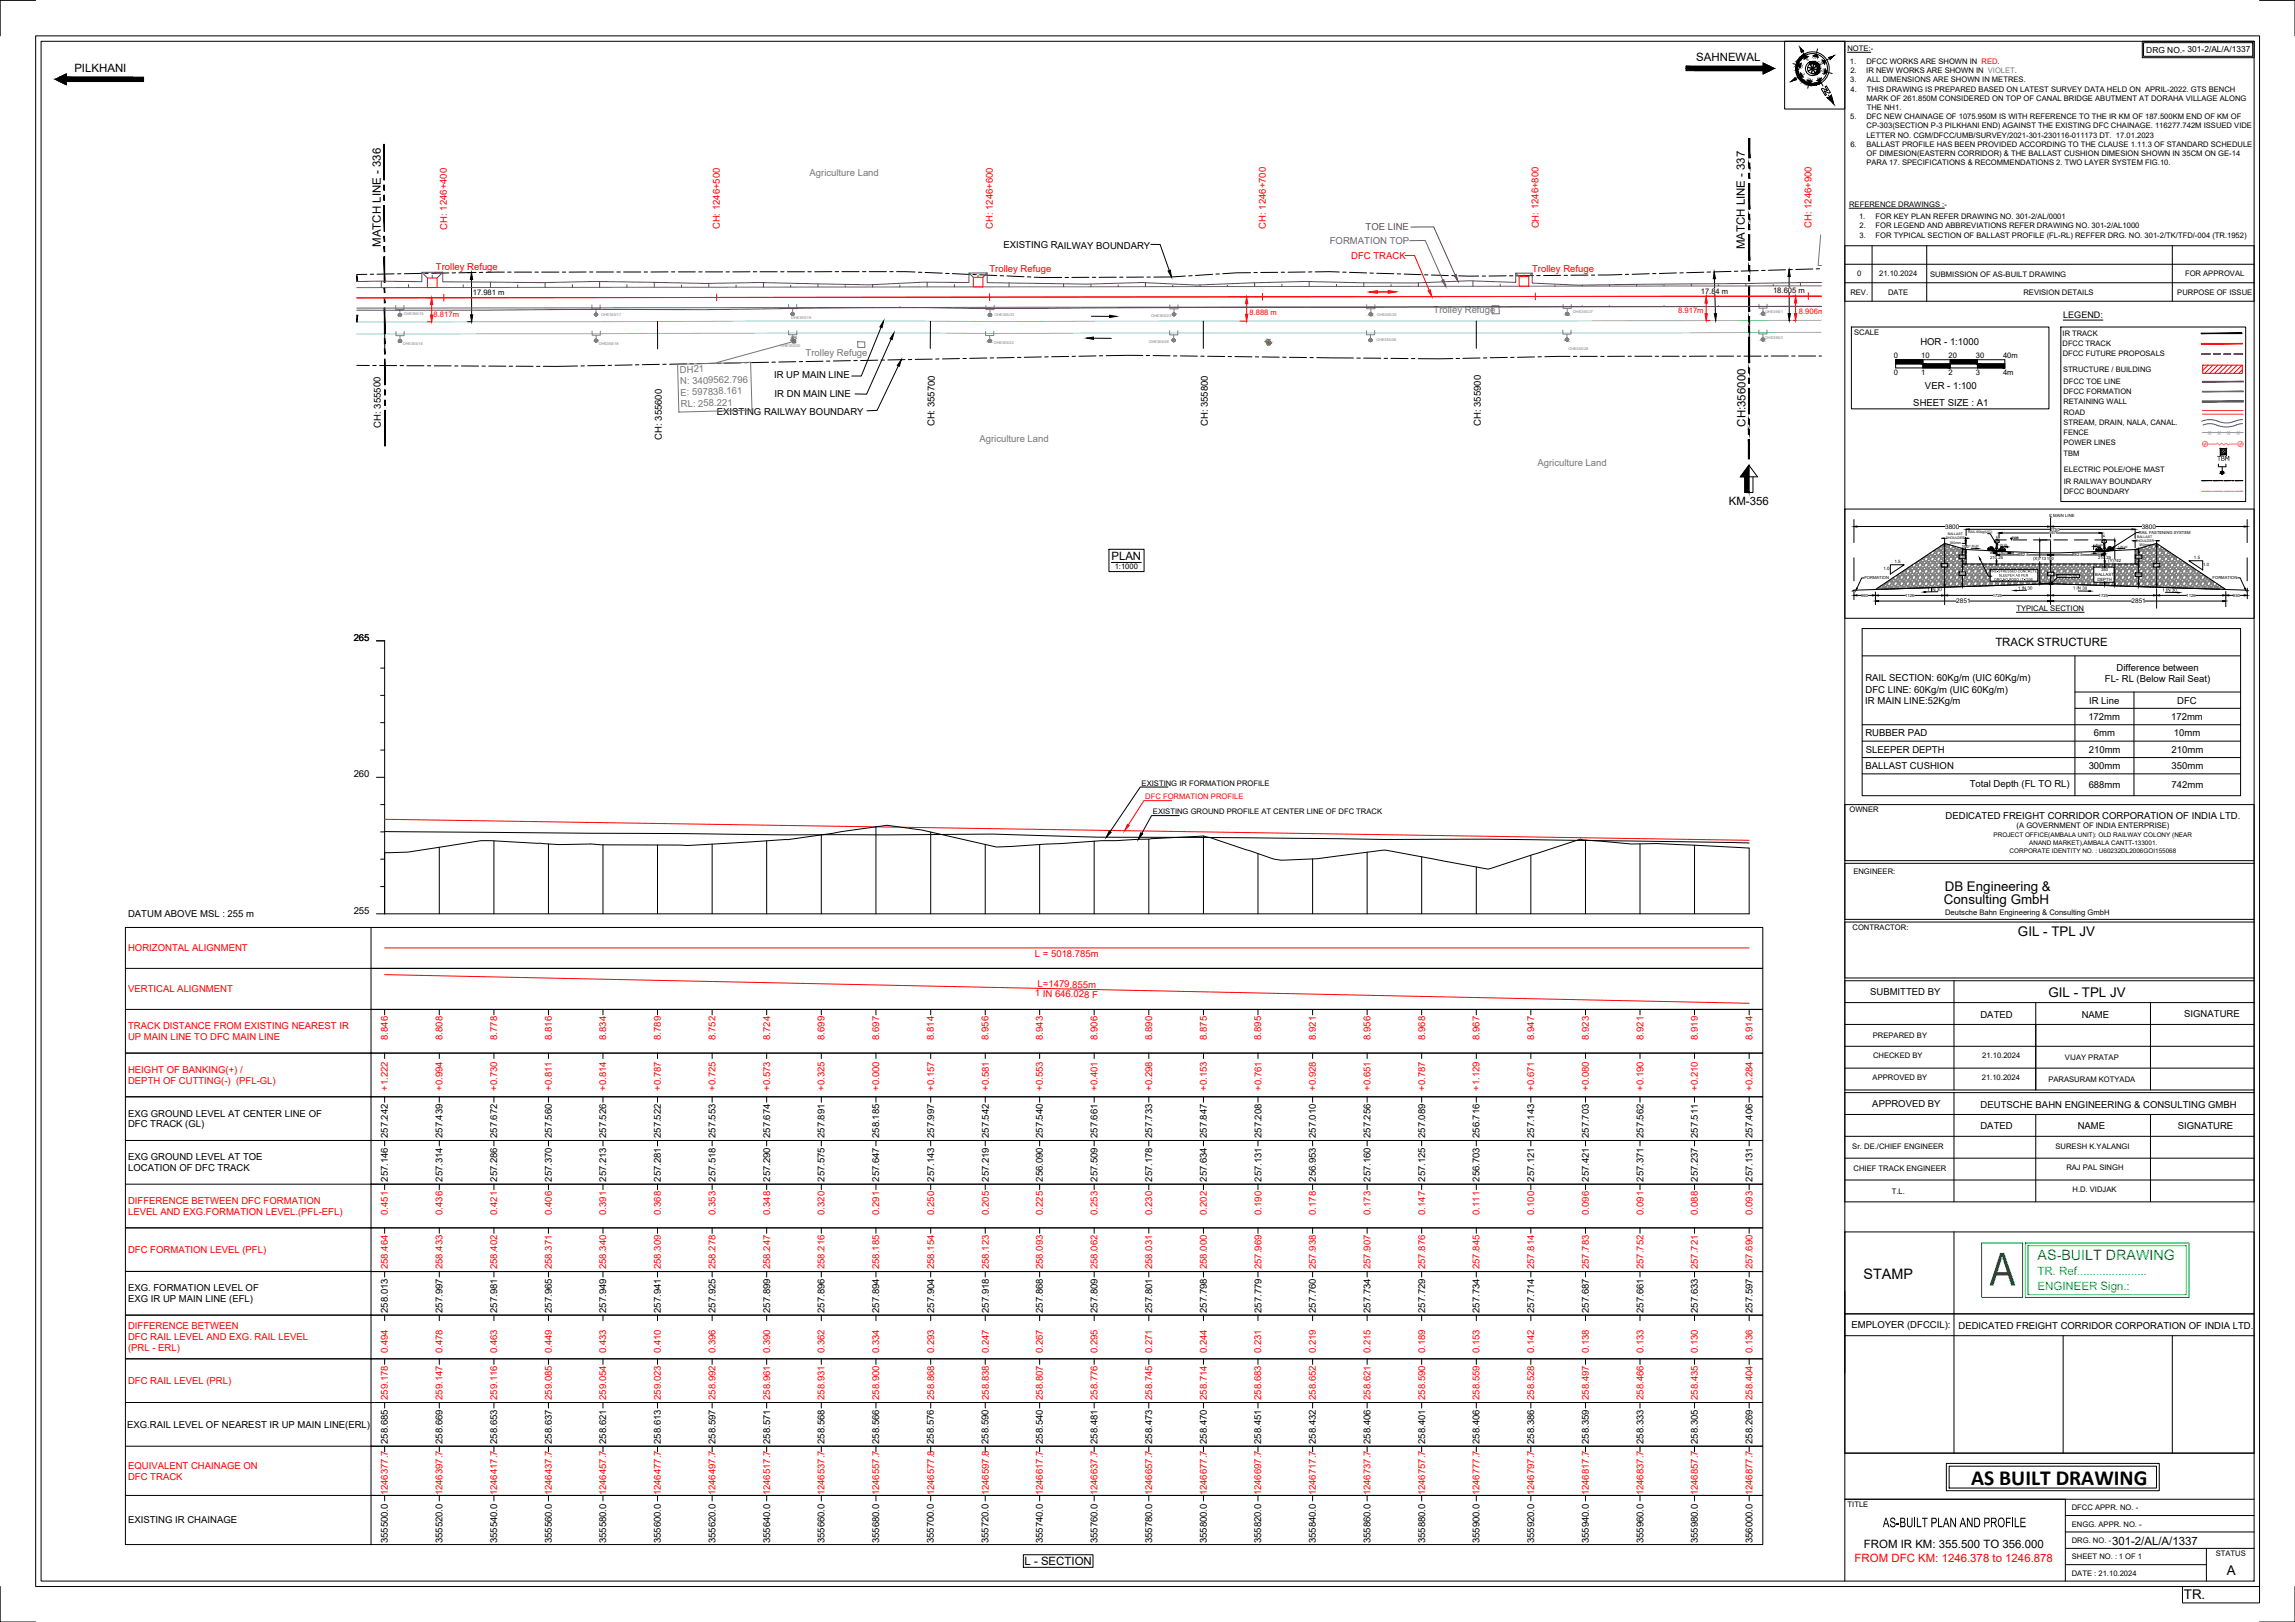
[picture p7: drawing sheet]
<svg xmlns="http://www.w3.org/2000/svg" width="841mm" height="594mm" viewBox="0 0 841 594" stroke-linecap="round" stroke-linejoin="round" font-family="sans-serif">
<defs><g id="words">
<text font-size="18.7" fill="#00b800" x="729.1" y="470.9">A</text>
<text font-size="7.9" x="722.4" y="543.7">AS BUILT DRAWING</text>
<text font-size="5.5" x="690" y="559.4">AS-BUILT PLAN AND PROFILE</text>
<text font-size="5.3" x="682.9" y="468.4">STAMP</text>
<text font-size="5.2" fill="#00b800" x="746.7" y="461.6">AS-BUILT DRAWING</text>
<g font-size="4.9">
<text x="712.7" y="326.4">DB Engineering &amp;</text>
<text x="712.4" y="331.2">Consulting GmbH</text>
<text x="739.5" y="342.8">GIL - TPL JV</text>
<text x="750.7" y="365.1">GIL - TPL JV</text>
<text x="816" y="576.8">A</text>
<text x="800.3" y="585.7">TR.</text>
</g>
<g font-size="4.2">
<text x="621.6" y="22.4">SAHNEWAL</text>
<text x="27.2" y="26.3">PILKHANI</text>
<text x="139.5" y="90.4" transform="rotate(-90 139.5 90.4)">MATCH LINE - 336</text>
<text x="639.4" y="91.3" transform="rotate(-90 639.4 91.3)">MATCH LINE - 337</text>
<text x="639.6" y="156.3" transform="rotate(-90 639.6 156.3)">CH:356000</text>
<text x="633.5" y="184.9">KM-356</text>
<text x="407.3" y="205.1">PLAN</text>
<text x="731.2" y="236.7">TRACK STRUCTURE</text>
<text x="683" y="567.2">FROM IR KM: 355.500 TO 356.000</text>
<text x="774" y="565.8">301-2/AL/A/1337</text>
<text x="375.4" y="573.2">L - SECTION</text>
</g>
<g font-size="4.2" fill="#00b800">
<text x="746.7" y="467">TR. Ref......................</text>
<text x="746.7" y="472.4">ENGINEER Sign.:</text>
</g>
<text font-size="4.2" fill="#f00" x="679.6" y="572.2">FROM DFC KM: 1246.378 to 1246.878</text>
<g font-size="3.5" fill="#767676">
<text x="296.7" y="64.4">Agriculture Land</text>
<text x="525.3" y="114.7">Trolley Refuge</text>
<text x="295.2" y="130.4">Trolley Refuge</text>
<text x="249.2" y="136.5" transform="rotate(-1 249.2 136.5)">DH21</text>
<text x="249.3" y="140.7" transform="rotate(-2 249.3 140.7)">N: 3409562.796</text>
<text x="249.4" y="144.9" transform="rotate(-2 249.4 144.9)">E: 597838.161</text>
<text x="249.5" y="149.1" transform="rotate(-2 249.5 149.1)">RL: 258.221</text>
<text x="358.9" y="161.8">Agriculture Land</text>
<text x="563.4" y="170.7">Agriculture Land</text>
</g>
<g font-size="3.5" fill="#f00">
<text x="363.8" y="83.9" transform="rotate(-90 363.8 83.9)">CH: 1246+600</text>
<text x="463.9" y="83.7" transform="rotate(-90 463.9 83.7)">CH: 1246+700</text>
<text x="563.9" y="83.7" transform="rotate(-90 563.9 83.7)">CH: 1246+800</text>
<text x="663.9" y="83.5" transform="rotate(-90 663.9 83.5)">CH: 1246+900</text>
<text x="163.8" y="84.1" transform="rotate(-90 163.8 84.1)">CH: 1246+400</text>
<text x="263.8" y="84" transform="rotate(-90 263.8 84)">CH: 1246+500</text>
<text x="495.2" y="94.8">DFC TRACK</text>
<text x="159.8" y="98.9">Trolley Refuge</text>
<text x="362.6" y="99.7">Trolley Refuge</text>
<text x="561.5" y="99.8">Trolley Refuge</text>
<text x="46.9" y="348.5">HORIZONTAL ALIGNMENT</text>
<text x="379.3" y="350.4">L = 5018.785m</text>
<text x="46.9" y="363.4">VERTICAL ALIGNMENT</text>
<text x="379.3" y="365" transform="rotate(1 379.3 365)">1 IN 646.028 F</text>
<text x="380.2" y="361.5" transform="rotate(1 380.2 361.5)">L=1479.855m</text>
<text x="46.9" y="377">TRACK DISTANCE FROM EXISTING NEAREST IR</text>
<text x="46.9" y="380.9">UP MAIN LINE TO DFC MAIN LINE</text>
<text x="142.2" y="380.9" transform="rotate(-90 142.2 380.9)">8.846</text>
<text x="162.2" y="380.9" transform="rotate(-90 162.2 380.9)">8.808</text>
<text x="182.2" y="380.9" transform="rotate(-90 182.2 380.9)">8.778</text>
<text x="202.2" y="380.9" transform="rotate(-90 202.2 380.9)">8.816</text>
<text x="222.2" y="380.9" transform="rotate(-90 222.2 380.9)">8.834</text>
<text x="242.2" y="380.9" transform="rotate(-90 242.2 380.9)">8.789</text>
<text x="262.2" y="380.9" transform="rotate(-90 262.2 380.9)">8.752</text>
<text x="282.2" y="380.9" transform="rotate(-90 282.2 380.9)">8.724</text>
<text x="302.2" y="380.9" transform="rotate(-90 302.2 380.9)">8.699</text>
<text x="322.2" y="380.9" transform="rotate(-90 322.2 380.9)">8.697</text>
<text x="342.2" y="380.9" transform="rotate(-90 342.2 380.9)">8.814</text>
<text x="362.2" y="380.9" transform="rotate(-90 362.2 380.9)">8.956</text>
<text x="382.2" y="380.9" transform="rotate(-90 382.2 380.9)">8.943</text>
<text x="402.2" y="380.9" transform="rotate(-90 402.2 380.9)">8.906</text>
<text x="422.2" y="380.9" transform="rotate(-90 422.2 380.9)">8.890</text>
<text x="442.2" y="380.9" transform="rotate(-90 442.2 380.9)">8.875</text>
<text x="462.2" y="380.9" transform="rotate(-90 462.2 380.9)">8.895</text>
<text x="482.2" y="380.9" transform="rotate(-90 482.2 380.9)">8.921</text>
<text x="502.2" y="380.9" transform="rotate(-90 502.2 380.9)">8.956</text>
<text x="522.2" y="380.9" transform="rotate(-90 522.2 380.9)">8.968</text>
<text x="542.2" y="380.9" transform="rotate(-90 542.2 380.9)">8.967</text>
<text x="562.2" y="380.9" transform="rotate(-90 562.2 380.9)">8.947</text>
<text x="582.2" y="380.9" transform="rotate(-90 582.2 380.9)">8.923</text>
<text x="602.2" y="380.9" transform="rotate(-90 602.2 380.9)">8.921</text>
<text x="622.2" y="380.9" transform="rotate(-90 622.2 380.9)">8.919</text>
<text x="642.2" y="380.9" transform="rotate(-90 642.2 380.9)">8.914</text>
<text x="46.9" y="393">HEIGHT OF BANKING(+) /</text>
<text x="46.9" y="396.9">DEPTH OF CUTTING(-) (PFL-GL)</text>
<text x="142.2" y="399.5" transform="rotate(-90 142.2 399.5)">+1.222</text>
<text x="162.2" y="399.5" transform="rotate(-90 162.2 399.5)">+0.994</text>
<text x="182.2" y="399.5" transform="rotate(-90 182.2 399.5)">+0.730</text>
<text x="202.3" y="399.5" transform="rotate(-90 202.3 399.5)">+0.811</text>
<text x="222.2" y="399.5" transform="rotate(-90 222.2 399.5)">+0.814</text>
<text x="242.2" y="399.5" transform="rotate(-90 242.2 399.5)">+0.787</text>
<text x="262.2" y="399.5" transform="rotate(-90 262.2 399.5)">+0.725</text>
<text x="282.2" y="399.5" transform="rotate(-90 282.2 399.5)">+0.573</text>
<text x="302.2" y="399.5" transform="rotate(-90 302.2 399.5)">+0.325</text>
<text x="322.2" y="399.5" transform="rotate(-90 322.2 399.5)">+0.000</text>
<text x="342.3" y="399.5" transform="rotate(-90 342.3 399.5)">+0.157</text>
<text x="362.3" y="399.5" transform="rotate(-90 362.3 399.5)">+0.581</text>
<text x="382.2" y="399.5" transform="rotate(-90 382.2 399.5)">+0.553</text>
<text x="402.2" y="399.5" transform="rotate(-90 402.2 399.5)">+0.401</text>
<text x="422.2" y="399.5" transform="rotate(-90 422.2 399.5)">+0.298</text>
<text x="442.2" y="399.5" transform="rotate(-90 442.2 399.5)">+0.153</text>
<text x="462.3" y="399.5" transform="rotate(-90 462.3 399.5)">+0.761</text>
<text x="482.2" y="399.5" transform="rotate(-90 482.2 399.5)">+0.928</text>
<text x="502.3" y="399.5" transform="rotate(-90 502.3 399.5)">+0.651</text>
<text x="522.3" y="399.5" transform="rotate(-90 522.3 399.5)">+0.787</text>
<text x="542.2" y="399.5" transform="rotate(-90 542.2 399.5)">+1.129</text>
<text x="562.2" y="399.5" transform="rotate(-90 562.2 399.5)">+0.671</text>
<text x="582.2" y="399.5" transform="rotate(-90 582.2 399.5)">+0.080</text>
<text x="602.3" y="399.5" transform="rotate(-90 602.3 399.5)">+0.190</text>
<text x="622.2" y="399.5" transform="rotate(-90 622.2 399.5)">+0.210</text>
<text x="642.2" y="399.5" transform="rotate(-90 642.2 399.5)">+0.284</text>
<text x="46.9" y="441">DIFFERENCE BETWEEN DFC FORMATION</text>
<text x="46.9" y="444.9">LEVEL AND EXG.FORMATION LEVEL.(PFL-EFL)</text>
<text x="142.2" y="444.9" transform="rotate(-90 142.2 444.9)">0.451</text>
<text x="162.2" y="444.9" transform="rotate(-90 162.2 444.9)">0.436</text>
<text x="182.2" y="444.9" transform="rotate(-90 182.2 444.9)">0.421</text>
<text x="202.3" y="444.9" transform="rotate(-90 202.3 444.9)">0.406</text>
<text x="222.2" y="444.9" transform="rotate(-90 222.2 444.9)">0.391</text>
<text x="242.2" y="444.9" transform="rotate(-90 242.2 444.9)">0.368</text>
<text x="262.2" y="444.9" transform="rotate(-90 262.2 444.9)">0.353</text>
<text x="282.2" y="444.9" transform="rotate(-90 282.2 444.9)">0.348</text>
<text x="302.2" y="444.9" transform="rotate(-90 302.2 444.9)">0.320</text>
<text x="322.2" y="444.9" transform="rotate(-90 322.2 444.9)">0.291</text>
<text x="342.3" y="444.9" transform="rotate(-90 342.3 444.9)">0.250</text>
<text x="362.3" y="444.9" transform="rotate(-90 362.3 444.9)">0.205</text>
<text x="382.2" y="444.9" transform="rotate(-90 382.2 444.9)">0.225</text>
<text x="402.2" y="444.9" transform="rotate(-90 402.2 444.9)">0.253</text>
<text x="422.2" y="444.9" transform="rotate(-90 422.2 444.9)">0.230</text>
<text x="442.2" y="444.9" transform="rotate(-90 442.2 444.9)">0.202</text>
<text x="462.3" y="444.9" transform="rotate(-90 462.3 444.9)">0.190</text>
<text x="482.2" y="444.9" transform="rotate(-90 482.2 444.9)">0.178</text>
<text x="502.3" y="444.9" transform="rotate(-90 502.3 444.9)">0.173</text>
<text x="522.3" y="444.9" transform="rotate(-90 522.3 444.9)">0.147</text>
<text x="542.2" y="444.9" transform="rotate(-90 542.2 444.9)">0.111</text>
<text x="562.2" y="444.9" transform="rotate(-90 562.2 444.9)">0.100</text>
<text x="582.2" y="444.9" transform="rotate(-90 582.2 444.9)">0.096</text>
<text x="602.3" y="444.9" transform="rotate(-90 602.3 444.9)">0.091</text>
<text x="622.2" y="444.9" transform="rotate(-90 622.2 444.9)">0.088</text>
<text x="642.2" y="444.9" transform="rotate(-90 642.2 444.9)">0.093</text>
<text x="46.9" y="458.9">DFC FORMATION LEVEL (PFL)</text>
<text x="142.2" y="464.8" transform="rotate(-90 142.2 464.8)">258.464</text>
<text x="162.2" y="464.8" transform="rotate(-90 162.2 464.8)">258.433</text>
<text x="182.2" y="464.8" transform="rotate(-90 182.2 464.8)">258.402</text>
<text x="202.3" y="464.8" transform="rotate(-90 202.3 464.8)">258.371</text>
<text x="222.2" y="464.8" transform="rotate(-90 222.2 464.8)">258.340</text>
<text x="242.2" y="464.8" transform="rotate(-90 242.2 464.8)">258.309</text>
<text x="262.2" y="464.8" transform="rotate(-90 262.2 464.8)">258.278</text>
<text x="282.2" y="464.8" transform="rotate(-90 282.2 464.8)">258.247</text>
<text x="302.2" y="464.8" transform="rotate(-90 302.2 464.8)">258.216</text>
<text x="322.2" y="464.8" transform="rotate(-90 322.2 464.8)">258.185</text>
<text x="342.3" y="464.8" transform="rotate(-90 342.3 464.8)">258.154</text>
<text x="362.3" y="464.8" transform="rotate(-90 362.3 464.8)">258.123</text>
<text x="382.2" y="464.8" transform="rotate(-90 382.2 464.8)">258.093</text>
<text x="402.2" y="464.8" transform="rotate(-90 402.2 464.8)">258.062</text>
<text x="422.2" y="464.8" transform="rotate(-90 422.2 464.8)">258.031</text>
<text x="442.2" y="464.8" transform="rotate(-90 442.2 464.8)">258.000</text>
<text x="462.3" y="464.8" transform="rotate(-90 462.3 464.8)">257.969</text>
<text x="482.2" y="464.8" transform="rotate(-90 482.2 464.8)">257.938</text>
<text x="502.3" y="464.8" transform="rotate(-90 502.3 464.8)">257.907</text>
<text x="522.3" y="464.8" transform="rotate(-90 522.3 464.8)">257.876</text>
<text x="542.2" y="464.8" transform="rotate(-90 542.2 464.8)">257.845</text>
<text x="562.2" y="464.8" transform="rotate(-90 562.2 464.8)">257.814</text>
<text x="582.2" y="464.8" transform="rotate(-90 582.2 464.8)">257.783</text>
<text x="602.3" y="464.8" transform="rotate(-90 602.3 464.8)">257.752</text>
<text x="622.2" y="464.8" transform="rotate(-90 622.2 464.8)">257.721</text>
<text x="642.2" y="464.8" transform="rotate(-90 642.2 464.8)">257.690</text>
<text x="46.9" y="486.9">DIFFERENCE BETWEEN</text>
<text x="46.9" y="491">DFC RAIL LEVEL AND EXG. RAIL LEVEL</text>
<text x="46.9" y="494.9">(PRL - ERL)</text>
<text x="142.2" y="495.7" transform="rotate(-90 142.2 495.7)">0.494</text>
<text x="162.2" y="495.7" transform="rotate(-90 162.2 495.7)">0.478</text>
<text x="182.2" y="495.7" transform="rotate(-90 182.2 495.7)">0.463</text>
<text x="202.2" y="495.7" transform="rotate(-90 202.2 495.7)">0.449</text>
<text x="222.2" y="495.7" transform="rotate(-90 222.2 495.7)">0.433</text>
<text x="242.2" y="495.7" transform="rotate(-90 242.2 495.7)">0.410</text>
<text x="262.2" y="495.7" transform="rotate(-90 262.2 495.7)">0.396</text>
<text x="282.2" y="495.7" transform="rotate(-90 282.2 495.7)">0.390</text>
<text x="302.2" y="495.7" transform="rotate(-90 302.2 495.7)">0.362</text>
<text x="322.2" y="495.7" transform="rotate(-90 322.2 495.7)">0.334</text>
<text x="342.3" y="495.7" transform="rotate(-90 342.3 495.7)">0.293</text>
<text x="362.3" y="495.7" transform="rotate(-90 362.3 495.7)">0.247</text>
<text x="382.2" y="495.7" transform="rotate(-90 382.2 495.7)">0.267</text>
<text x="402.2" y="495.7" transform="rotate(-90 402.2 495.7)">0.295</text>
<text x="422.2" y="495.7" transform="rotate(-90 422.2 495.7)">0.271</text>
<text x="442.2" y="495.7" transform="rotate(-90 442.2 495.7)">0.244</text>
<text x="462.2" y="495.7" transform="rotate(-90 462.2 495.7)">0.231</text>
<text x="482.2" y="495.7" transform="rotate(-90 482.2 495.7)">0.219</text>
<text x="502.2" y="495.7" transform="rotate(-90 502.2 495.7)">0.215</text>
<text x="522.2" y="495.7" transform="rotate(-90 522.2 495.7)">0.189</text>
<text x="542.2" y="495.7" transform="rotate(-90 542.2 495.7)">0.153</text>
<text x="562.2" y="495.7" transform="rotate(-90 562.2 495.7)">0.142</text>
<text x="582.2" y="495.7" transform="rotate(-90 582.2 495.7)">0.138</text>
<text x="602.2" y="495.7" transform="rotate(-90 602.2 495.7)">0.133</text>
<text x="622.2" y="495.7" transform="rotate(-90 622.2 495.7)">0.130</text>
<text x="642.2" y="495.7" transform="rotate(-90 642.2 495.7)">0.136</text>
<text x="46.9" y="507">DFC RAIL LEVEL (PRL)</text>
<text x="142.2" y="512.7" transform="rotate(-90 142.2 512.7)">259.178</text>
<text x="162.2" y="512.7" transform="rotate(-90 162.2 512.7)">259.147</text>
<text x="182.2" y="512.7" transform="rotate(-90 182.2 512.7)">259.116</text>
<text x="202.2" y="512.7" transform="rotate(-90 202.2 512.7)">259.085</text>
<text x="222.2" y="512.7" transform="rotate(-90 222.2 512.7)">259.054</text>
<text x="242.2" y="512.7" transform="rotate(-90 242.2 512.7)">259.023</text>
<text x="262.2" y="512.7" transform="rotate(-90 262.2 512.7)">258.992</text>
<text x="282.2" y="512.7" transform="rotate(-90 282.2 512.7)">258.961</text>
<text x="302.2" y="512.7" transform="rotate(-90 302.2 512.7)">258.931</text>
<text x="322.2" y="512.7" transform="rotate(-90 322.2 512.7)">258.900</text>
<text x="342.3" y="512.7" transform="rotate(-90 342.3 512.7)">258.868</text>
<text x="362.3" y="512.7" transform="rotate(-90 362.3 512.7)">258.838</text>
<text x="382.2" y="512.7" transform="rotate(-90 382.2 512.7)">258.807</text>
<text x="402.2" y="512.7" transform="rotate(-90 402.2 512.7)">258.776</text>
<text x="422.2" y="512.7" transform="rotate(-90 422.2 512.7)">258.745</text>
<text x="442.2" y="512.7" transform="rotate(-90 442.2 512.7)">258.714</text>
<text x="462.2" y="512.7" transform="rotate(-90 462.2 512.7)">258.683</text>
<text x="482.2" y="512.7" transform="rotate(-90 482.2 512.7)">258.652</text>
<text x="502.2" y="512.7" transform="rotate(-90 502.2 512.7)">258.621</text>
<text x="522.2" y="512.7" transform="rotate(-90 522.2 512.7)">258.590</text>
<text x="542.2" y="512.7" transform="rotate(-90 542.2 512.7)">258.559</text>
<text x="562.2" y="512.7" transform="rotate(-90 562.2 512.7)">258.528</text>
<text x="582.2" y="512.7" transform="rotate(-90 582.2 512.7)">258.497</text>
<text x="602.2" y="512.7" transform="rotate(-90 602.2 512.7)">258.466</text>
<text x="622.2" y="512.7" transform="rotate(-90 622.2 512.7)">258.435</text>
<text x="642.2" y="512.7" transform="rotate(-90 642.2 512.7)">258.404</text>
<text x="46.9" y="537.9">EQUIVALENT CHAINAGE ON</text>
<text x="46.9" y="542">DFC TRACK</text>
<text x="142.2" y="547.7" transform="rotate(-90 142.2 547.7)">1246377.7</text>
<text x="162.2" y="547.7" transform="rotate(-90 162.2 547.7)">1246397.7</text>
<text x="182.2" y="547.7" transform="rotate(-90 182.2 547.7)">1246417.7</text>
<text x="202.2" y="547.7" transform="rotate(-90 202.2 547.7)">1246437.7</text>
<text x="222.2" y="547.7" transform="rotate(-90 222.2 547.7)">1246457.7</text>
<text x="242.2" y="547.7" transform="rotate(-90 242.2 547.7)">1246477.7</text>
<text x="262.2" y="547.7" transform="rotate(-90 262.2 547.7)">1246497.7</text>
<text x="282.2" y="547.7" transform="rotate(-90 282.2 547.7)">1246517.7</text>
<text x="302.2" y="547.7" transform="rotate(-90 302.2 547.7)">1246537.7</text>
<text x="322.2" y="547.7" transform="rotate(-90 322.2 547.7)">1246557.7</text>
<text x="342.3" y="547.7" transform="rotate(-90 342.3 547.7)">1246577.8</text>
<text x="362.3" y="547.7" transform="rotate(-90 362.3 547.7)">1246597.8</text>
<text x="382.2" y="547.7" transform="rotate(-90 382.2 547.7)">1246617.7</text>
<text x="402.2" y="547.7" transform="rotate(-90 402.2 547.7)">1246637.7</text>
<text x="422.2" y="547.7" transform="rotate(-90 422.2 547.7)">1246657.7</text>
<text x="442.2" y="547.7" transform="rotate(-90 442.2 547.7)">1246677.7</text>
<text x="462.2" y="547.7" transform="rotate(-90 462.2 547.7)">1246697.7</text>
<text x="482.2" y="547.7" transform="rotate(-90 482.2 547.7)">1246717.7</text>
<text x="502.2" y="547.7" transform="rotate(-90 502.2 547.7)">1246737.7</text>
<text x="522.2" y="547.7" transform="rotate(-90 522.2 547.7)">1246757.7</text>
<text x="542.2" y="547.7" transform="rotate(-90 542.2 547.7)">1246777.7</text>
<text x="562.2" y="547.7" transform="rotate(-90 562.2 547.7)">1246797.7</text>
<text x="582.2" y="547.7" transform="rotate(-90 582.2 547.7)">1246817.7</text>
<text x="602.2" y="547.7" transform="rotate(-90 602.2 547.7)">1246837.7</text>
<text x="622.2" y="547.7" transform="rotate(-90 622.2 547.7)">1246857.7</text>
<text x="642.2" y="547.7" transform="rotate(-90 642.2 547.7)">1246877.7</text>
</g>
<text font-size="3.5" fill="#5d4a95" x="487.3" y="89.2">FORMATION TOP</text>
<text font-size="3.5" fill="#723956" x="500.4" y="84.3">TOE LINE</text>
<g font-size="3.5">
<text x="367.8" y="91">EXISTING RAILWAY BOUNDARY</text>
<text x="703.7" y="126.4">HOR - 1:1000</text>
<text x="283.7" y="138.5">IR UP MAIN LINE</text>
<text x="705.4" y="142.5">VER - 1:100</text>
<text x="283.9" y="145.3">IR DN MAIN LINE</text>
<text x="701.2" y="148.6">SHEET SIZE : A1</text>
<text x="262.7" y="152">EXISTING RAILWAY BOUNDARY</text>
<text x="139.6" y="156.6" transform="rotate(-90 139.6 156.6)">CH: 355500</text>
<text x="242.6" y="161.1" transform="rotate(-90 242.6 161.1)">CH: 355600</text>
<text x="342.4" y="156.1" transform="rotate(-90 342.4 156.1)">CH: 355700</text>
<text x="442.7" y="156.1" transform="rotate(-90 442.7 156.1)">CH: 355800</text>
<text x="542.7" y="156.1" transform="rotate(-90 542.7 156.1)">CH: 355900</text>
<text x="129.6" y="234.7">265</text>
<text x="775.7" y="245.6">Difference between</text>
<text x="683.6" y="249.5">RAIL SECTION: 60Kg/m (UIC 60Kg/m)</text>
<text x="771.3" y="249.8">FL- RL (Below Rail Seat)</text>
<text x="683.5" y="258">IR MAIN LINE:52Kg/m</text>
<text x="683.6" y="253.7">DFC LINE: 60Kg/m (UIC 60Kg/m)</text>
<text x="765.6" y="257.7">IR Line</text>
<text x="797.9" y="257.7">DFC</text>
<text x="765.3" y="263.7">172mm</text>
<text x="795.6" y="263.7">172mm</text>
<text x="683.6" y="269.7">RUBBER PAD</text>
<text x="767.4" y="269.7">6mm</text>
<text x="796.6" y="269.7">10mm</text>
<text x="683.7" y="275.7">SLEEPER DEPTH</text>
<text x="765.5" y="275.7">210mm</text>
<text x="795.8" y="275.7">210mm</text>
<text x="683.6" y="281.7">BALLAST CUSHION</text>
<text x="765.4" y="281.7">300mm</text>
<text x="795.8" y="281.7">350mm</text>
<text x="129.6" y="284.7">260</text>
<text x="721.8" y="288.3">Total Depth (FL TO RL)</text>
<text x="765.4" y="288.7">688mm</text>
<text x="795.8" y="288.7">742mm</text>
<text x="713" y="299.8">DEDICATED FREIGHT CORRIDOR CORPORATION OF INDIA LTD.</text>
<text x="46.9" y="335.9">DATUM ABOVE MSL : 255 m</text>
<text x="129.6" y="334.7">255</text>
<text x="685.3" y="364.4">SUBMITTED BY</text>
<text x="725.7" y="372.7">DATED</text>
<text x="762.9" y="372.7">NAME</text>
<text x="800.4" y="372.6">SIGNATURE</text>
<text x="686.1" y="405.4">APPROVED BY</text>
<text x="725.8" y="405.7">DEUTSCHE BAHN ENGINEERING &amp; CONSULTING GMBH</text>
<text x="46.9" y="409">EXG GROUND LEVEL AT CENTER LINE OF</text>
<text x="46.9" y="412.9">DFC TRACK (GL)</text>
<text x="725.7" y="413.7">DATED</text>
<text x="761.4" y="413.7">NAME</text>
<text x="798.1" y="413.6">SIGNATURE</text>
<text x="142.2" y="416.8" transform="rotate(-90 142.2 416.8)">257.242</text>
<text x="162.2" y="416.8" transform="rotate(-90 162.2 416.8)">257.439</text>
<text x="182.2" y="416.8" transform="rotate(-90 182.2 416.8)">257.672</text>
<text x="202.3" y="416.8" transform="rotate(-90 202.3 416.8)">257.560</text>
<text x="222.2" y="416.8" transform="rotate(-90 222.2 416.8)">257.526</text>
<text x="242.2" y="416.8" transform="rotate(-90 242.2 416.8)">257.522</text>
<text x="262.2" y="416.8" transform="rotate(-90 262.2 416.8)">257.553</text>
<text x="282.2" y="416.8" transform="rotate(-90 282.2 416.8)">257.674</text>
<text x="302.2" y="416.8" transform="rotate(-90 302.2 416.8)">257.891</text>
<text x="322.2" y="416.8" transform="rotate(-90 322.2 416.8)">258.185</text>
<text x="342.3" y="416.8" transform="rotate(-90 342.3 416.8)">257.997</text>
<text x="362.3" y="416.8" transform="rotate(-90 362.3 416.8)">257.542</text>
<text x="382.2" y="416.8" transform="rotate(-90 382.2 416.8)">257.540</text>
<text x="402.2" y="416.8" transform="rotate(-90 402.2 416.8)">257.661</text>
<text x="422.2" y="416.8" transform="rotate(-90 422.2 416.8)">257.733</text>
<text x="442.2" y="416.8" transform="rotate(-90 442.2 416.8)">257.847</text>
<text x="462.3" y="416.8" transform="rotate(-90 462.3 416.8)">257.208</text>
<text x="482.2" y="416.8" transform="rotate(-90 482.2 416.8)">257.010</text>
<text x="502.3" y="416.8" transform="rotate(-90 502.3 416.8)">257.256</text>
<text x="522.3" y="416.8" transform="rotate(-90 522.3 416.8)">257.089</text>
<text x="542.2" y="416.8" transform="rotate(-90 542.2 416.8)">256.716</text>
<text x="562.2" y="416.8" transform="rotate(-90 562.2 416.8)">257.143</text>
<text x="582.2" y="416.8" transform="rotate(-90 582.2 416.8)">257.703</text>
<text x="602.3" y="416.8" transform="rotate(-90 602.3 416.8)">257.562</text>
<text x="622.2" y="416.8" transform="rotate(-90 622.2 416.8)">257.511</text>
<text x="642.2" y="416.8" transform="rotate(-90 642.2 416.8)">257.406</text>
<text x="46.9" y="425">EXG GROUND LEVEL AT TOE</text>
<text x="46.9" y="428.9">LOCATION OF DFC TRACK</text>
<text x="142.2" y="432.8" transform="rotate(-90 142.2 432.8)">257.146</text>
<text x="162.2" y="432.8" transform="rotate(-90 162.2 432.8)">257.314</text>
<text x="182.2" y="432.8" transform="rotate(-90 182.2 432.8)">257.286</text>
<text x="202.3" y="432.8" transform="rotate(-90 202.3 432.8)">257.370</text>
<text x="222.2" y="432.8" transform="rotate(-90 222.2 432.8)">257.213</text>
<text x="242.2" y="432.8" transform="rotate(-90 242.2 432.8)">257.281</text>
<text x="262.2" y="432.8" transform="rotate(-90 262.2 432.8)">257.518</text>
<text x="282.2" y="432.8" transform="rotate(-90 282.2 432.8)">257.290</text>
<text x="302.2" y="432.8" transform="rotate(-90 302.2 432.8)">257.575</text>
<text x="322.2" y="432.8" transform="rotate(-90 322.2 432.8)">257.647</text>
<text x="342.3" y="432.8" transform="rotate(-90 342.3 432.8)">257.143</text>
<text x="362.3" y="432.8" transform="rotate(-90 362.3 432.8)">257.219</text>
<text x="382.2" y="432.8" transform="rotate(-90 382.2 432.8)">256.090</text>
<text x="402.2" y="432.8" transform="rotate(-90 402.2 432.8)">257.509</text>
<text x="422.2" y="432.8" transform="rotate(-90 422.2 432.8)">257.178</text>
<text x="442.2" y="432.8" transform="rotate(-90 442.2 432.8)">257.634</text>
<text x="462.3" y="432.8" transform="rotate(-90 462.3 432.8)">257.131</text>
<text x="482.2" y="432.8" transform="rotate(-90 482.2 432.8)">256.953</text>
<text x="502.3" y="432.8" transform="rotate(-90 502.3 432.8)">257.160</text>
<text x="522.3" y="432.8" transform="rotate(-90 522.3 432.8)">257.125</text>
<text x="542.2" y="432.8" transform="rotate(-90 542.2 432.8)">256.703</text>
<text x="562.2" y="432.8" transform="rotate(-90 562.2 432.8)">257.121</text>
<text x="582.2" y="432.8" transform="rotate(-90 582.2 432.8)">257.421</text>
<text x="602.3" y="432.8" transform="rotate(-90 602.3 432.8)">257.371</text>
<text x="622.2" y="432.8" transform="rotate(-90 622.2 432.8)">257.237</text>
<text x="642.2" y="432.8" transform="rotate(-90 642.2 432.8)">257.131</text>
<text x="46.9" y="473">EXG. FORMATION LEVEL OF</text>
<text x="46.9" y="476.9">EXG IR UP MAIN LINE (EFL)</text>
<text x="142.2" y="480.8" transform="rotate(-90 142.2 480.8)">258.013</text>
<text x="162.2" y="480.8" transform="rotate(-90 162.2 480.8)">257.997</text>
<text x="182.2" y="480.8" transform="rotate(-90 182.2 480.8)">257.981</text>
<text x="202.3" y="480.8" transform="rotate(-90 202.3 480.8)">257.965</text>
<text x="222.2" y="480.8" transform="rotate(-90 222.2 480.8)">257.949</text>
<text x="242.2" y="480.8" transform="rotate(-90 242.2 480.8)">257.941</text>
<text x="262.2" y="480.8" transform="rotate(-90 262.2 480.8)">257.925</text>
<text x="282.2" y="480.8" transform="rotate(-90 282.2 480.8)">257.899</text>
<text x="302.2" y="480.8" transform="rotate(-90 302.2 480.8)">257.896</text>
<text x="322.2" y="480.8" transform="rotate(-90 322.2 480.8)">257.894</text>
<text x="342.3" y="480.8" transform="rotate(-90 342.3 480.8)">257.904</text>
<text x="362.3" y="480.8" transform="rotate(-90 362.3 480.8)">257.918</text>
<text x="382.2" y="480.8" transform="rotate(-90 382.2 480.8)">257.868</text>
<text x="402.2" y="480.8" transform="rotate(-90 402.2 480.8)">257.809</text>
<text x="422.2" y="480.8" transform="rotate(-90 422.2 480.8)">257.801</text>
<text x="442.2" y="480.8" transform="rotate(-90 442.2 480.8)">257.798</text>
<text x="462.3" y="480.8" transform="rotate(-90 462.3 480.8)">257.779</text>
<text x="482.2" y="480.8" transform="rotate(-90 482.2 480.8)">257.760</text>
<text x="502.3" y="480.8" transform="rotate(-90 502.3 480.8)">257.734</text>
<text x="522.3" y="480.8" transform="rotate(-90 522.3 480.8)">257.729</text>
<text x="542.2" y="480.8" transform="rotate(-90 542.2 480.8)">257.734</text>
<text x="562.2" y="480.8" transform="rotate(-90 562.2 480.8)">257.714</text>
<text x="582.2" y="480.8" transform="rotate(-90 582.2 480.8)">257.687</text>
<text x="602.3" y="480.8" transform="rotate(-90 602.3 480.8)">257.661</text>
<text x="622.2" y="480.8" transform="rotate(-90 622.2 480.8)">257.633</text>
<text x="642.2" y="480.8" transform="rotate(-90 642.2 480.8)">257.597</text>
<text x="678.5" y="486.3">EMPLOYER (DFCCIL):</text>
<text x="717.7" y="486.6">DEDICATED FREIGHT CORRIDOR CORPORATION OF INDIA LTD.</text>
<text x="46.6" y="523">EXG.RAIL LEVEL OF NEAREST IR UP MAIN LINE(ERL)</text>
<text x="142.2" y="528.8" transform="rotate(-90 142.2 528.8)">258.685</text>
<text x="162.2" y="528.8" transform="rotate(-90 162.2 528.8)">258.669</text>
<text x="182.2" y="528.8" transform="rotate(-90 182.2 528.8)">258.653</text>
<text x="202.2" y="528.8" transform="rotate(-90 202.2 528.8)">258.637</text>
<text x="222.2" y="528.8" transform="rotate(-90 222.2 528.8)">258.621</text>
<text x="242.2" y="528.8" transform="rotate(-90 242.2 528.8)">258.613</text>
<text x="262.2" y="528.8" transform="rotate(-90 262.2 528.8)">258.597</text>
<text x="282.2" y="528.8" transform="rotate(-90 282.2 528.8)">258.571</text>
<text x="302.2" y="528.8" transform="rotate(-90 302.2 528.8)">258.568</text>
<text x="322.2" y="528.8" transform="rotate(-90 322.2 528.8)">258.566</text>
<text x="342.2" y="528.8" transform="rotate(-90 342.2 528.8)">258.576</text>
<text x="362.2" y="528.8" transform="rotate(-90 362.2 528.8)">258.590</text>
<text x="382.2" y="528.8" transform="rotate(-90 382.2 528.8)">258.540</text>
<text x="402.2" y="528.8" transform="rotate(-90 402.2 528.8)">258.481</text>
<text x="422.2" y="528.8" transform="rotate(-90 422.2 528.8)">258.473</text>
<text x="442.2" y="528.8" transform="rotate(-90 442.2 528.8)">258.470</text>
<text x="462.2" y="528.8" transform="rotate(-90 462.2 528.8)">258.451</text>
<text x="482.2" y="528.8" transform="rotate(-90 482.2 528.8)">258.432</text>
<text x="502.2" y="528.8" transform="rotate(-90 502.2 528.8)">258.406</text>
<text x="522.2" y="528.8" transform="rotate(-90 522.2 528.8)">258.401</text>
<text x="542.2" y="528.8" transform="rotate(-90 542.2 528.8)">258.406</text>
<text x="562.2" y="528.8" transform="rotate(-90 562.2 528.8)">258.386</text>
<text x="582.2" y="528.8" transform="rotate(-90 582.2 528.8)">258.359</text>
<text x="602.2" y="528.8" transform="rotate(-90 602.2 528.8)">258.333</text>
<text x="622.2" y="528.8" transform="rotate(-90 622.2 528.8)">258.305</text>
<text x="642.2" y="528.8" transform="rotate(-90 642.2 528.8)">258.269</text>
<text x="46.9" y="558">EXISTING IR CHAINAGE</text>
<text x="142.2" y="565.3" transform="rotate(-90 142.2 565.3)">355500.0</text>
<text x="162.2" y="565.3" transform="rotate(-90 162.2 565.3)">355520.0</text>
<text x="182.2" y="565.3" transform="rotate(-90 182.2 565.3)">355540.0</text>
<text x="202.2" y="565.3" transform="rotate(-90 202.2 565.3)">355560.0</text>
<text x="222.2" y="565.3" transform="rotate(-90 222.2 565.3)">355580.0</text>
<text x="242.2" y="565.3" transform="rotate(-90 242.2 565.3)">355600.0</text>
<text x="262.2" y="565.3" transform="rotate(-90 262.2 565.3)">355620.0</text>
<text x="282.2" y="565.3" transform="rotate(-90 282.2 565.3)">355640.0</text>
<text x="302.2" y="565.3" transform="rotate(-90 302.2 565.3)">355660.0</text>
<text x="322.2" y="565.3" transform="rotate(-90 322.2 565.3)">355680.0</text>
<text x="342.2" y="565.3" transform="rotate(-90 342.2 565.3)">355700.0</text>
<text x="362.2" y="565.3" transform="rotate(-90 362.2 565.3)">355720.0</text>
<text x="382.2" y="565.3" transform="rotate(-90 382.2 565.3)">355740.0</text>
<text x="402.2" y="565.3" transform="rotate(-90 402.2 565.3)">355760.0</text>
<text x="422.2" y="565.3" transform="rotate(-90 422.2 565.3)">355780.0</text>
<text x="442.2" y="565.3" transform="rotate(-90 442.2 565.3)">355800.0</text>
<text x="462.2" y="565.3" transform="rotate(-90 462.2 565.3)">355820.0</text>
<text x="482.2" y="565.3" transform="rotate(-90 482.2 565.3)">355840.0</text>
<text x="502.2" y="565.3" transform="rotate(-90 502.2 565.3)">355860.0</text>
<text x="522.2" y="565.3" transform="rotate(-90 522.2 565.3)">355880.0</text>
<text x="542.2" y="565.3" transform="rotate(-90 542.2 565.3)">355900.0</text>
<text x="562.2" y="565.3" transform="rotate(-90 562.2 565.3)">355920.0</text>
<text x="582.2" y="565.3" transform="rotate(-90 582.2 565.3)">355940.0</text>
<text x="602.2" y="565.3" transform="rotate(-90 602.2 565.3)">355960.0</text>
<text x="622.2" y="565.3" transform="rotate(-90 622.2 565.3)">355980.0</text>
<text x="642.2" y="565.3" transform="rotate(-90 642.2 565.3)">356000.0</text>
</g>
<text font-size="3.3" x="756.1" y="116.6">LEGEND:</text>
<text font-size="3.1" x="786.5" y="19.3">DRG NO.- 301-2/AL/A/1337</text>
<g font-size="2.8">
<text x="677" y="18.6">NOTE:-</text>
<text x="677.9" y="23.5">1.</text>
<text x="684" y="23.5">DFCC WORKS ARE SHOWN IN RED.</text>
<text x="678.1" y="26.8">2.</text>
<text x="683.9" y="26.8">IR NEW WORKS ARE SHOWN IN VIOLET.</text>
<text x="678" y="30.2">3.</text>
<text x="678.1" y="33.5">4.</text>
<text x="684.1" y="33.5">THIS DRAWING IS PREPARED BASED ON LATEST SURVEY DATA HELD ON APRIL-2022. GTS BENCH</text>
<text x="684.2" y="30.2">ALL DIMENSIONS ARE SHOWN IN METRES.</text>
<text x="684" y="36.9">MARK OF 261.850M CONSIDERED ON TOP OF CANAL BRIDGE ABUTMENT AT DORAHA VILLAGE ALONG</text>
<text x="684.1" y="40.3">THE NH1.</text>
<text x="678" y="43.6">5.</text>
<text x="684" y="43.6">DFC NEW CHAINAGE OF 1075.950M IS WITH REFERENCE TO THE IR KM OF 187.500KM END OF KM OF</text>
<text x="684" y="47">CP-303(SECTION P-3 PILKHANI END) AGAINST THE EXISTING DFC CHAINAGE. 116277.742M ISSUED VIDE</text>
<text x="678.1" y="53.7">6.</text>
<text x="684" y="50.4">LETTER NO. CGM/DFCC/UMB/SURVEY/2021-301-230116-011173 DT. 17.01.2023</text>
<text x="684" y="53.7">BALLAST PROFILE HAS BEEN PROVIDED ACCORDING TO THE CLAUSE 1.11.3 OF STANDARD SCHEDULE</text>
<text x="684.1" y="57.1">OF DIMESION(EASTERN CORRIDOR) &amp; THE BALLAST CUSHION DIMESION SHOWN IN 35CM ON GE-14</text>
<text x="684" y="60.5">PARA 17. SPECIFICATIONS &amp; RECOMMENDATIONS 2. TWO LAYER SYSTEM FIG.10.</text>
<text x="677.6" y="75.7">REFERENCE DRAWINGS :-</text>
<text x="681.3" y="80.3">1.</text>
<text x="681.5" y="83.7">2.</text>
<text x="687.3" y="80.3">FOR KEY PLAN REFER DRAWING NO. 301-2/AL/0001</text>
<text x="687.3" y="83.7">FOR LEGEND AND ABBREVIATIONS REFER DRAWING NO. 301-2/AL1000</text>
<text x="681.4" y="87">3.</text>
<text x="687.3" y="87">FOR TYPICAL SECTION OF BALLAST PROFILE (FL-RL) REFFER DRG. NO. 301-2/TK/TFD/-004 (TR.1952)</text>
<text x="680.6" y="101.2">0</text>
<text x="688.6" y="101.2">21.10.2024</text>
<text x="707.3" y="101.4">SUBMISSION OF AS-BUILT DRAWING</text>
<text x="800.7" y="101.2">FOR APPROVAL</text>
<text x="623.3" y="107.6">17.84 m</text>
<text x="649.8" y="107.2">18.605 m</text>
<text x="797.9" y="108">PURPOSE OF ISSUE</text>
<text x="173.3" y="108">17.981 m</text>
<text x="678.1" y="108">REV.</text>
<text x="691.9" y="108">DATE</text>
<text x="741.5" y="108.2">REVISION DETAILS</text>
<text x="679.5" y="122.8">SCALE</text>
<text x="755.8" y="123.1">IR TRACK</text>
<text x="694" y="131">0</text>
<text x="704.1" y="131">10</text>
<text x="714.1" y="131">20</text>
<text x="724.1" y="131">30</text>
<text x="734" y="131">40m</text>
<text x="755.8" y="126.8">DFCC TRACK</text>
<text x="755.9" y="130.6">DFCC FUTURE PROPOSALS</text>
<text x="694" y="137.5">0</text>
<text x="704.1" y="137.5">1</text>
<text x="714.1" y="137.5">2</text>
<text x="724.1" y="137.5">3</text>
<text x="734" y="137.5">4m</text>
<text x="756" y="136.3">STRUCTURE / BUILDING</text>
<text x="756.2" y="140.6">DFCC TOE LINE</text>
<text x="756.2" y="144.3">DFCC FORMATION</text>
<text x="756.2" y="147.9">RETAINING WALL</text>
<text x="756.2" y="151.9">ROAD</text>
<text x="756.2" y="155.8">STREAM, DRAIN, NALA, CANAL.</text>
<text x="756.2" y="159.4">FENCE</text>
<text x="756.2" y="167.2">TBM</text>
<text x="756.2" y="163">POWER LINES</text>
<text x="756.3" y="173">ELECTRIC POLE/OHE MAST</text>
<text x="812.5" y="168.8">TBM</text>
<text x="756.3" y="177.1">IR RAILWAY BOUNDARY</text>
<text x="756.3" y="181.1">DFCC BOUNDARY</text>
<text x="408.5" y="208.5">1:1000</text>
<text x="738.9" y="223.7">TYPICAL SECTION</text>
<text x="418.4" y="287.8">EXISTING IR FORMATION PROFILE</text>
<text x="422.5" y="298.3">EXISTING GROUND PROFILE AT CENTER LINE OF DFC TRACK</text>
<text x="677.7" y="297.6">OWNER</text>
<text x="739" y="303.4">(A GOVERNMENT OF INDIA ENTERPRISE)</text>
<text x="679.2" y="320.1">ENGINEER:</text>
<text x="712.8" y="335.1">Deutsche Bahn Engineering &amp; Consulting GmbH</text>
<text x="678.9" y="340.7">CONTRACTOR:</text>
<text x="686.3" y="380.1">PREPARED BY</text>
<text x="686.4" y="387.6">CHECKED BY</text>
<text x="726.4" y="387.6">21.10.2024</text>
<text x="756.7" y="388.3">VIJAY PRATAP</text>
<text x="686.3" y="395.6">APPROVED BY</text>
<text x="726.3" y="395.6">21.10.2024</text>
<text x="750.7" y="396.3">PARASURAM KOTYADA</text>
<text x="678.8" y="420.9">Sr. DE./CHIEF ENGINEER</text>
<text x="753.3" y="420.7">SURESH K.YALANGI</text>
<text x="679.3" y="428.9">CHIEF TRACK ENGINEER</text>
<text x="757.2" y="428.7">RAJ PAL SINGH</text>
<text x="693.2" y="437.2">T.L.</text>
<text x="759.5" y="436.7">H.D. VIDJAK</text>
<text x="677.1" y="552.1">TITLE</text>
<text x="759.2" y="553.1">DFCC APPR. NO. -</text>
<text x="759.2" y="559.1">ENGG. APPR. NO. -</text>
<text x="759.2" y="565.1">DRG. NO. -</text>
<text x="759.2" y="571.1">SHEET NO. : 1 OF 1</text>
<text x="812" y="570.1">STATUS</text>
<text x="759.2" y="577.1">DATE : 21.10.2024</text>
</g>
<g font-size="2.8" fill="#f00">
<text x="158.9" y="115.9">8.817m</text>
<text x="457.9" y="115.2">8.888 m</text>
<text x="615" y="114.5">8.917m</text>
<text x="659.2" y="114.9">8.906m</text>
<text x="419.7" y="292.8">DFC FORMATION PROFILE</text>
</g>
<g font-size="2.4">
<text x="712.8" y="193.7">3800</text>
<text x="784.8" y="193.7">3800</text>
<text x="716.9" y="221">2851</text>
<text x="781.1" y="221">2851</text>
</g>
<g font-size="2.3">
<text x="730.6" y="306.4">PROJECT OFFICE(AMBALA UNIT): OLD RAILWAY COLONY (NEAR</text>
<text x="743.6" y="309.5">ANAND MARKET),AMBALA CANTT-133001.</text>
<text x="736.5" y="312.6">CORPORATE IDENTITY NO. : U60232DL2006GOI155068</text>
</g>
<g font-size="2.1" fill="#989898">
<text x="809.1" y="159.2">X</text>
<text x="812.6" y="159.2">X</text>
<text x="816" y="159.2">X</text>
<text x="819.6" y="159.2">X</text>
</g>
<g font-size="1.8">
<text x="759.5" y="215.9" transform="rotate(1 759.5 215.9)">1 IN 30</text>
<text x="706.3" y="216.6" transform="rotate(-1 706.3 216.6)">1 IN 30</text>
<text x="739.5" y="216" transform="rotate(-1 739.5 216)">1 IN 30</text>
<text x="792.4" y="216.6" transform="rotate(1 792.4 216.6)">1 IN 30</text>
</g>
<g font-size="1.7">
<text x="662.4" y="21.1" transform="rotate(149 662.4 21.1)">S</text>
<text x="664" y="21.2" transform="rotate(14 664 21.2)">SW</text>
<text x="667.1" y="22.6" transform="rotate(60 667.1 22.6)">W</text>
<text x="660.4" y="25.2" transform="rotate(-76 660.4 25.2)">SE</text>
<text x="661.5" y="27.3" transform="rotate(-121 661.5 27.3)">E</text>
<text x="664.4" y="29" transform="rotate(-166 664.4 29)">NE</text>
<text x="666.6" y="28" transform="rotate(148 666.6 28)">N</text>
<text x="668.1" y="24.8" transform="rotate(104 668.1 24.8)">NW</text>
<text x="690.2" y="208.9">1.0</text>
<text x="694.2" y="206.3">1.5</text>
<text x="804" y="204.7">1.5</text>
<text x="807.3" y="207.3">1.0</text>
</g>
<g font-size="1.6">
<text x="750.9" y="189.4">C</text>
<text x="751.4" y="189.7">LMAIN LINE</text>
<text x="750.9" y="195.8">1676</text>
<text x="751.3" y="194.4">2750</text>
<text x="718.9" y="200.7">100</text>
<text x="732.3" y="203.1">180</text>
<text x="739.6" y="203.8">882.5</text>
<text x="759.4" y="203.8">882.5</text>
<text x="711.3" y="207.6">713</text>
<text x="717.8" y="204.5">235</text>
<text x="729.3" y="204.7">210.25</text>
<text x="745.1" y="205.3">(X)713</text>
<text x="750.1" y="205.1">180</text>
<text x="768.9" y="204.7">210.25</text>
<text x="769.9" y="209.2">350</text>
<text x="772.6" y="206">(Y)742</text>
<text x="782.4" y="204.5">235</text>
<text x="789" y="207.6">713</text>
<text x="717.9" y="210.8">366</text>
<text x="750.3" y="210.7">321</text>
<text x="767.8" y="211">BALLAST</text>
<text x="768.6" y="213">DEPTH</text>
<text x="782.4" y="211">366</text>
<text x="682" y="218.6">950</text>
<text x="698.1" y="218.6">1126</text>
<text x="730.2" y="218.6">1725</text>
<text x="769.1" y="218.6">1725</text>
<text x="801.2" y="218.6">1126</text>
<text x="818.3" y="218.6">950</text>
</g>
<g font-size="1.5">
<text x="783.7" y="195.6">RAIL FASTENING SYSTEM</text>
<text x="683.2" y="212.2">FORMATION</text>
<text x="810.8" y="212.2">FORMATION</text>
</g>
<g font-size="1.4" fill="#808080">
<text x="148" y="115.2">OHE355/15</text>
<text x="220.3" y="115.9">OHE355/17</text>
<text x="290" y="116.9">OHE355/19</text>
<text x="364.4" y="115.8">OHE355/23</text>
<text x="421.9" y="116.3">OHE355/23</text>
<text x="504.5" y="115.8">OHE355/25</text>
<text x="576.4" y="114.7">OHE355/27</text>
<text x="646.9" y="114.6">OHE356/1</text>
<text x="421" y="125.5">OHE355/26</text>
<text x="504.4" y="125.1">OHE355/26</text>
<text x="646.8" y="124.2">OHE356/2</text>
<text x="147.6" y="126.3">OHE355/16</text>
<text x="219.4" y="126.4">OHE355/18</text>
<text x="286" y="127.1">OHE355/20</text>
<text x="364.2" y="126.1">OHE355/22</text>
<text x="574.7" y="128.1">OHE355/28</text>
</g>
<g font-size="1.4">
<text x="729.3" y="209.6">PRE-STRESSED CONCRETE</text>
<text x="730.8" y="212.7">DRG.NO.RDSO / T-7008</text>
<text x="732.5" y="211.2">SLEEPER AS PER</text>
</g>
<g font-size="1.3">
<text x="713" y="197.6">SHOULDER</text>
<text x="713.8" y="196.1">BALLAST</text>
<text x="721.2" y="195.4">RAIL 60kg(UIC)</text>
<text x="783.2" y="197">BALLAST</text>
<text x="714.5" y="199.1">350mm</text>
<text x="782.4" y="198.5">SHOULDER</text>
<text x="783.9" y="200">350mm</text>
<text x="753.8" y="211.5">RIDGE POINT</text>
</g>
<text font-size="1.2" fill="#767676" x="289.9" y="124.2" transform="rotate(-1 289.9 124.2)">GPS</text>
<g font-size="1.1">
<text x="731.5" y="197.2">C</text>
<text x="731.7" y="197.4">L</text>
<text x="737.4" y="197.4">TOR</text>
<text x="770.7" y="196.6">C</text>
<text x="770.9" y="196.7">L</text>
<text x="721.6" y="200.3">1 IN 20</text>
<text x="732" y="200">1 IN 20</text>
<text x="767.1" y="199.8">1 IN 20</text>
<text x="776.1" y="200.7">1 IN 20</text>
</g>
<text font-size="1" x="768.4" y="203">180</text>
</g></defs>
<!-- layer: SURVEY DATA (341 Km - 361 Km)|Trolley Stand -->
<path d="M546.7 112h2.6l.1 2.9h-2.6zM314.3 125.2h2.6v2.1l-2.5-.1z" fill="none" stroke="#767676" stroke-width=".37"/>
<!-- layer: SURVEY DATA (341 Km - 361 Km)|Compound Wall -->
<path d="M667.2 86l-.9 11.2 1.2 .1" fill="none" stroke="#767676" stroke-width=".37"/>
<!-- layer: SURVEY DATA (341 Km - 361 Km)|Sign Board -->
<path d="M464 124.7v.7l.3-.1M464 124.7l1 1.6-.4 .2M464.1 124.7l-.1 .1M464.3 125.3v.7l.4-.1M464.6 125.9v.7M464.6 124.3l1 1.7M464.7 124.3l.6 .3-.4 .3M464.7 124.3a.39 .39 0 0 0-.5-.1 .39 .39 0 0 0-.2 .5M464.9 124.9l.8 .2-.5 .3M465 126.3h.4l.2-.3-.2 .3zM465.3 125.5l.7 .2M466 125.7l-.4 .3" fill="none" stroke="#767676" stroke-width=".37"/>
<g fill="#ff0" stroke="#ff0" stroke-width=".37">
<path d="M464.9 125.6l.2-.1z"/>
<path d="M464.8 125.6l.3-.1zM464.8 125.6l.3-.1z"/>
<path d="M464.8 125.6l.3-.1zM464.8 125.6l.3-.2z"/>
<path d="M464.7 125.6l.4-.2zM464.7 125.6l.4-.2z"/>
<path d="M464.7 125.6l.4-.2zM464.7 125.6l.4-.3z"/>
<path d="M464.6 125.6l.5-.3zM464.6 125.6l.5-.4z"/>
<path d="M464.6 125.5l.5-.3zM464.6 125.5l.5-.3z"/>
<path d="M464.6 125.5l.5-.3zM464.6 125.5l.5-.3z"/>
<path d="M464.5 125.4l.6-.2zM464.5 125.4l.6-.2z"/>
<path d="M464.5 125.4l.6-.3zM464.5 125.4l.6-.3z"/>
<path d="M464.5 125.3l.5-.2zM464.5 125.3l.5-.2z"/>
<path d="M464.5 125.2l.5-.2zM464.5 125.2l.5-.2zM464.5 125.2l.4-.2zM464.5 125.2l.4-.2z"/>
<path d="M464.5 125.2l.4-.2zM464.5 125.2l.4-.2z"/>
<path d="M464.5 125.2l.3-.2zM464.6 125.1l.2-.1z"/>
<path d="M464.6 125.1l.2-.1zM464.6 125.1l.2-.1z"/>
</g>
<g fill="#0f0" stroke="#0f0" stroke-width=".37">
<path d="M464.6 125.1l.1-.1z"/>
<path d="M464.3 124.5l.1-.1z"/>
<path d="M464.2 124.6l.2-.2z"/>
<path d="M464.5 125.1l.2-.1zM464.5 125.1l.3-.2z"/>
<path d="M464.4 125.1l.4-.2zM464.4 125.1l.4-.2z"/>
<path d="M464.4 125.1l.4-.2zM464.4 125.1l.4-.3z"/>
<path d="M464.3 125l.5-.2zM464.3 125l.5-.2z"/>
<path d="M464.3 125l.5-.2zM464.3 125l.5-.3z"/>
<path d="M464.2 125l.6-.3zM464.2 125l.6-.3z"/>
<path d="M464.2 124.9l.6-.3zM464.2 124.9l.6-.3z"/>
<path d="M464.2 124.9l.6-.3zM464.2 124.9l.6-.3z"/>
<path d="M464.2 124.8l.5-.2zM464.2 124.8l.5-.2z"/>
<path d="M464.2 124.8l.5-.3zM464.2 124.8l.5-.3z"/>
<path d="M464.2 124.7l.4-.2zM464.2 124.7l.4-.2zM464.2 124.7l.4-.3zM464.2 124.7l.4-.3z"/>
<path d="M464.2 124.6l.4-.2zM464.2 124.6l.4-.2z"/>
<path d="M464.2 124.6l.3-.2zM464.2 124.6l.3-.2z"/>
</g>
<g fill="#f00" stroke="#f00" stroke-width=".37">
<path d="M465.2 126.2l.2-.1z"/>
<path d="M465.2 126.2l.2-.1zM465.2 126.2l.2-.2z"/>
<path d="M465.1 126.2l.3-.2zM465.1 126.2l.3-.2z"/>
<path d="M465.1 126.2l.3-.2zM465.1 126.2l.3-.3z"/>
<path d="M465 126.2l.4-.3zM465 126.2l.5-.3z"/>
<path d="M464.9 126.1l.6-.2zM464.9 126.1l.6-.2z"/>
<path d="M464.9 126.1l.5-.3zM464.9 126.1l.5-.4z"/>
<path d="M464.8 126l.6-.3zM464.8 126l.6-.3z"/>
<path d="M464.8 126l.6-.3zM464.8 126l.6-.3z"/>
<path d="M464.8 125.9l.6-.2zM464.8 125.9l.6-.2z"/>
<path d="M464.8 125.9l.6-.3zM464.8 125.9l.6-.3z"/>
<path d="M464.8 125.8l.5-.2zM464.8 125.8l.5-.2z"/>
<path d="M464.8 125.8l.4-.2zM464.8 125.8l.4-.3z"/>
<path d="M464.8 125.7l.4-.2zM464.8 125.7l.4-.2z"/>
<path d="M464.9 125.7l.2-.2zM464.9 125.7l.2-.2z"/>
<path d="M464.9 125.7l.2-.2zM464.9 125.6l.2-.1z"/>
</g>
<!-- layer: SURVEY DATA (341 Km - 361 Km)|Existing IR Track -->
<path d="M667.5 117.4l-303.9 .4-56.6-.2-176.2 .4M667.5 121.7l-304 .4-40-.2-192.7 .5" fill="none" stroke="#6ec1dd" stroke-width=".37"/>
<!-- layer: SURVEY DATA (341 Km - 361 Km)|Existing Railway Boundary -->
<g fill="none" stroke="#000" stroke-width=".37">
<path d="M164.5 100l-6.3 .1M166.9 99.9l-1.2 .1M174.4 99.8l-6.2 .1M176.9 99.8h-1.2M184.8 99.7l-6.6 .1M186 99.7h1.3M188.5 99.7h6.3M196 99.7h1.3M198.5 99.7h6.3M206.1 99.7h1.2M214.8 99.6l-6.2 .1M216.1 99.6h1.2"/>
<path d="M218.6 99.6h6.2M226 99.6h1.3M228.5 99.6h6.3M236 99.6h1.3M244.8 99.6h-6.3M246.1 99.6h1.2M248.6 99.6h6.2M256.1 99.6h1.2M258.6 99.6h6.2M266.1 99.6h1.2M274.8 99.5l-6.3 .1M276 99.5h1.3"/>
<path d="M278.5 99.5h6.3M286.1 99.5h1.2M288.6 99.5h6.2M296.1 99.5h1.2M304.8 99.5h-6.2M306.1 99.5h1.2M308.6 99.5h6.2M316 99.5h1.3M318.5 99.5h6.3M326.1 99.5h1.2M328.6 99.5l6.7 .1M336.5 99.7l1.3 .1"/>
<path d="M339 99.8l6.3 .2M421.7 89.5h3.4l3.4 9.6M458.2 99.9l-10.1 .4M459.5 99.8h1.2M468.2 99.8h-6.2M469.5 99.7h1.2M478.3 99.6l-6.3 .1M480.8 99.6h-1.3M482 99.6h8.8M492 99.7h1.3M494.5 99.8l6.3 .2M614.3 100l-6.2 .2"/>
<path d="M616.8 99.9l-1.2 .1M624.4 99.7l-6.3 .2M626.9 99.6l-1.3 .1M634.4 99.4l-6.3 .2M636.8 99.3l-1.2 .1M644.3 99.1l-6.2 .2M646.8 99l-1.2 .1M654.3 98.8l-6.2 .2M656.8 98.7l-1.2 .1M664.3 98.5l-6.2 .2M666.8 98.4l-1.2 .1M134.4 100.5l-3.6 .1"/>
<path d="M136.9 100.4l-1.2 .1M144.4 100.3l-6.2 .1M146.9 100.3h-1.2M154.4 100.1l-6.2 .2M156.9 100.1h-1.2M346.5 100.1l1.3 .1M349 100.2l6.3 .3M356.5 100.6h1.3M359 100.6l6.3 .3M366.5 101h1.3M369 101.1l6.3 .3M376.5 101.4h1.3"/>
<path d="M379 101.5l10.1 .1M390.3 101.6h1.3M399.1 101.6h-6.3M400.3 101.6h1.3M409.1 101.5l-6.3 .1M410.3 101.5h1.3M419 101.5h-6.2M420.3 101.5h1.2M434.4 101.1l-11.6 .4M436.9 101l-1.3 .1M444.4 100.5l-6.3 .4M446.9 100.3l-1.3 .1"/>
<path d="M502 100h1.3M504.5 100.1l6.3 .2M512 100.3h1.3M514.5 100.4l6.3 .2M522 100.6l1.3 .1M524.5 100.7l6.3 .2M532 100.9l1.3 .1M534.5 101l7.4 .1M543.2 101.1h1.2M551.9 101l-6.2 .1M553.2 101h1.2M561.9 100.9l-6.2 .1"/>
<path d="M563.1 100.9h1.3M571.9 100.9h-6.3M573.2 100.9h1.2M581.9 100.8h-6.2M583.2 100.8h1.2M594.3 100.6l-8.6 .1M596.8 100.5h-1.2M604.3 100.3l-6.2 .2M605.6 100.2h1.2M130.8 133.8l4.6 .1M136.6 133.9h1.3M139.1 133.9h6.3"/>
<path d="M146.6 133.9h1.3M149.1 134h6.2M156.6 134h1.2M159.1 134h6.2M166.6 134h1.2M169.1 134l6.3 .1M176.6 134.1h1.3M179.1 134.1h6.3M186.6 134.1h1.3M189.1 134.1l6.3 .1M196.6 134.2h1.3M211.7 134l-12.6 .2"/>
<path d="M214.2 134h-1.3M221.6 133.9l-6.2 .1M224.1 133.8h-1.2M231.6 133.7l-6.2 .1M232.9 133.6h1.2M241.6 133.4l-6.2 .2M244.1 133.4h-1.2M251.6 133.3l-6.2 .1M252.9 133.2h1.2M261.6 133.1l-6.2 .1M264.1 133l-1.2 .1M271.6 132.9l-6.2 .1"/>
<path d="M274.1 132.8l-1.2 .1M281.6 132.7l-6.2 .1M282.9 132.6h1.2M291.6 132.5l-6.2 .1M294.1 132.4l-1.2 .1M301.6 132.3l-6.2 .1M302.9 132.3h1.2M311.6 132.1l-6.2 .1M314.1 132.1h-1.2M321.6 131.9l-6.2 .2M322.9 131.9h1.2M329.2 134l-7.8 16.3-3.7 .2"/>
<path d="M331.6 131.7l-6.2 .1M334.1 131.7h-1.2M341.6 131.5l-6.2 .1M344.1 131.5h-1.2M351.6 131.3l-6.2 .2M352.9 131.3h1.2M361.6 131.1l-6.2 .1M364.1 131.1h-1.2M371.6 131l-6.2 .1M372.9 130.9h1.2M381.6 130.7l-6.2 .2M384.1 130.7h-1.3"/>
<path d="M391.6 130.6l-6.2 .1M394.1 130.5h-1.2M401.6 130.4l-6.2 .1M402.9 130.3h1.2M418.8 130.2l-13.4 .1M420 130.2h1.3M422.6 130.2l6.2 .1M430.1 130.4h1.2M432.5 130.4h6.3M440 130.4l1.3 .1M442.5 130.5l6.3 .1M450 130.6h1.3"/>
<path d="M452.5 130.6l6.3 .1M460 130.7h1.3M462.5 130.7l6.3 .1M470.1 130.8l1.2 .1M472.6 130.9l6.2 .1M480 131h1.3M482.5 131l13.5 .1M497.2 131.2h1.3M499.7 131.2h6.3M507.2 131.2h1.3M509.7 131.2l6.3 .1M517.2 131.3h1.3"/>
<path d="M532.4 131.3l-12.6 .1M533.6 131.3h1.3M542.4 131.1l-6.3 .1M544.9 131.1h-1.3M552.4 130.9l-6.3 .1M554.8 130.9h-1.2M562.3 130.7l-6.2 .2M564.8 130.7h-1.2M575.3 130.5l-9.2 .2M576.6 130.5h1.2M579.1 130.5h6.2M586.6 130.5h1.2"/>
<path d="M595.3 130.5h-6.2M596.6 130.5h1.2M599.1 130.5h6.3M606.6 130.5h1.3M609.1 130.5h6.2M616.6 130.5h1.2M625.3 130.4l-6.2 .1M626.6 130.4h1.2M629.1 130.4h6.2M636.6 130.4h1.2M639.1 130.4h6.3M647.9 130.4h-1.3"/>
<path d="M649.1 130.4h6.2M656.6 130.4h1.2M659.1 130.4h6.2M666.6 130.4h.9"/>
</g>
<path d="M428.1 99.2l.8-.3 .4 2.5zM330.3 131.8l-.7 2.4-.8-.4z" fill="#000" stroke="#000" stroke-width=".37"/>
<!-- layer: SURVEY DATA (341 Km - 361 Km)|Existing IR Chainage -->
<path d="M141 118v9.9M240.9 117.7l.1 10.1M341 117.7l-.1 9.9M441 117.6v10M541 117.6v10M641 117.4v15" fill="none" stroke="#000" stroke-width=".37"/>
<!-- layer: SURVEY DATA (341 Km - 361 Km)|KM STONE -->
<g fill="#000" stroke="#000" stroke-width=".37">
<path d="M640.9 170.4v4.2h-3.1z"/>
<path d="M639.4 174.6l1.5 5.8v-5.8zM639.4 174.6l1.5 5.8h-1.5z"/>
</g>
<path d="M639.4 174.6v5.8h3v-5.8M640.9 170.4l3.1 4.2h-6.2zM640.9 170.4v10" fill="none" stroke="#000" stroke-width=".37"/>
<!-- layer: SURVEY DATA (341 Km - 361 Km)|OHE MAST -->
<g fill="none" stroke="#808080" stroke-width=".37">
<path d="M145 111.9v1.5h3v-1.5M146.5 113.4v2M216.9 111.7v1.5h3v-1.5M218.4 113.2v2M289 111.5v1.5h3v-1.5M290.5 113v2M361.3 111.9v1.5h3v-1.5M362.8 113.4v2M428.7 111.6v1.5h3v-1.5M430.2 113.1v2M500.8 111.6v1.5h3v-1.5M502.4 113.1v2"/>
<path d="M572.8 111.5v1.5h3v-1.5M574.3 113v2M644.6 111.4v1.5h3v-1.5M646.1 112.9v2M145.1 121.4v1.6h3v-1.6M146.6 123v1.9M217 121.3v1.5h3v-1.5M218.5 122.8v2M289 121.1v1.5h3v-1.5M290.5 122.6v2M361.2 121.4v1.5h3v-1.5M362.7 122.9v2"/>
<path d="M428.6 121.1v1.6h3v-1.6M430.1 122.7v1.9M500.7 121.1v1.5h3.1v-1.5M502.2 122.6v2M572.7 120.9v1.5h3v-1.5M574.2 122.4v2M644.6 120.8l-.1 1.5h3v-1.5M646 122.3v2"/>
<circle cx="146.5" cy="115.4" r=".53"/>
<circle cx="218.4" cy="115.2" r=".53"/>
<circle cx="290.5" cy="115" r=".53"/>
<circle cx="362.8" cy="115.4" r=".53"/>
<circle cx="430.2" cy="115.1" r=".53"/>
<circle cx="502.3" cy="115.1" r=".53"/>
<circle cx="574.3" cy="115" r=".53"/>
<circle cx="646.1" cy="114.9" r=".53"/>
<circle cx="146.6" cy="124.9" r=".53"/>
<circle cx="218.4" cy="124.7" r=".53"/>
<circle cx="290.5" cy="124.6" r=".53"/>
<circle cx="362.7" cy="124.8" r=".53"/>
<circle cx="430.1" cy="124.6" r=".53"/>
<circle cx="502.2" cy="124.6" r=".53"/>
<circle cx="574.2" cy="124.4" r=".53"/>
<circle cx="646" cy="124.3" r=".53"/>
</g>
<g fill="#808080" stroke="#808080" stroke-width=".37">
<path d="M646 115.4h.2z"/>
<path d="M645.9 124.8h.3z"/>
<path d="M574.2 115.5h.2z"/>
<path d="M574.1 124.9h.3z"/>
<path d="M502.2 114.6h.3z"/>
<path d="M502.2 115.6h.3z"/>
<path d="M502.1 125.1h.3z"/>
<path d="M430.1 115.6h.2z"/>
<path d="M430 125.2h.2z"/>
<path d="M362.7 114.9h.2z"/>
<path d="M362.7 115.9h.2z"/>
<path d="M362.6 125.4h.2z"/>
<path d="M290.4 115.5h.2z"/>
<path d="M290.4 125.2h.2z"/>
<path d="M218.3 115.7h.3z"/>
<path d="M218.4 125.3h.2z"/>
<path d="M146.4 114.9h.3z"/>
<path d="M146.4 115.9h.2z"/>
<path d="M146.5 125.4h.2z"/>
<path d="M646 114.4h.2zM646 114.4h.2z"/>
<path d="M646 114.4h.2zM645.9 114.4h.3z"/>
<path d="M645.9 114.4h.4zM645.9 114.4h.4z"/>
<path d="M645.9 114.4h.4zM645.9 114.4h.4z"/>
<path d="M645.8 114.4l.6 .1zM645.8 114.5h.6z"/>
<path d="M645.8 114.5h.6zM645.7 114.5h.7z"/>
<path d="M645.7 114.5h.8zM645.7 114.5h.8z"/>
<path d="M645.7 114.5l.8 .1zM645.7 114.5l.8 .1z"/>
<path d="M645.7 114.6h.8zM645.7 114.6h.8z"/>
<path d="M645.7 114.6l.8 .1zM645.6 114.7h.9z"/>
<path d="M645.6 114.7h.9zM645.6 114.7h.9z"/>
<path d="M645.6 114.7h1zM645.6 114.7h1z"/>
<path d="M645.6 114.7l1 .1zM645.6 114.7l1 .1z"/>
<path d="M645.6 114.8h1zM645.6 114.8h1z"/>
<path d="M645.6 114.8l1 .1zM645.6 114.8l1 .1z"/>
<path d="M645.6 114.9h1zM645.6 114.9h1z"/>
<path d="M645.6 114.9l1 .1zM645.6 114.9l1 .1z"/>
<path d="M645.6 115h1zM645.6 115h1z"/>
<path d="M645.6 115h1zM645.6 115l.9 .1z"/>
<path d="M645.6 115.1h.9zM645.6 115.1h.9z"/>
<path d="M645.6 115.1h.9zM645.6 115.1l.9 .1z"/>
<path d="M645.7 115.2h.8zM645.7 115.2h.8z"/>
<path d="M645.7 115.2h.8zM645.7 115.2h.8z"/>
<path d="M645.7 115.2h.8zM645.7 115.2l.7 .1z"/>
<path d="M645.7 115.3h.7zM645.7 115.3h.7z"/>
<path d="M645.8 115.3h.6zM645.8 115.3h.5z"/>
<path d="M645.8 115.3h.5zM645.8 115.3l.5 .1z"/>
<path d="M645.9 115.4h.4zM645.9 115.4h.3z"/>
<path d="M645.9 115.4h.3zM645.9 115.4h.3z"/>
<path d="M646 123.8h.2zM645.9 123.8h.3z"/>
<path d="M645.9 123.8h.3zM645.9 123.8h.3z"/>
<path d="M645.9 123.8h.3zM645.8 123.8h.4z"/>
<path d="M645.8 123.8l.5 .1zM645.8 123.8l.5 .1z"/>
<path d="M645.8 123.9h.5zM645.8 123.9h.5z"/>
<path d="M645.7 123.9h.7zM645.7 123.9h.7z"/>
<path d="M645.7 123.9l.7 .1zM645.7 123.9l.7 .1z"/>
<path d="M645.7 124h.7zM645.6 124h.8z"/>
<path d="M645.6 124l.9 .1zM645.6 124l.9 .1z"/>
<path d="M645.6 124.1h.9zM645.6 124.1h.9z"/>
<path d="M645.6 124.1h.9zM645.6 124.1h.9z"/>
<path d="M645.6 124.1l.9 .1zM645.6 124.1l.9 .1z"/>
<path d="M645.5 124.2h1zM645.5 124.2h1z"/>
<path d="M645.5 124.2l1 .1zM645.5 124.2l1 .1z"/>
<path d="M645.5 124.3h1zM645.5 124.3h1z"/>
<path d="M645.5 124.3l1 .1zM645.5 124.3l1 .1z"/>
<path d="M645.5 124.4h1zM645.5 124.4h1z"/>
<path d="M645.5 124.4l1 .1zM645.5 124.4l1 .1z"/>
<path d="M645.5 124.5h1zM645.5 124.5h1z"/>
<path d="M645.6 124.5l.9 .1zM645.6 124.5l.9 .1z"/>
<path d="M645.6 124.6h.9zM645.6 124.6h.9z"/>
<path d="M645.6 124.6h.9zM645.6 124.6h.8z"/>
<path d="M645.6 124.6l.8 .1zM645.6 124.6l.8 .1z"/>
<path d="M645.7 124.7h.7zM645.7 124.7h.7z"/>
<path d="M645.7 124.7h.7zM645.7 124.7h.6z"/>
<path d="M645.7 124.7h.6zM645.7 124.7l.6 .1z"/>
<path d="M645.8 124.8h.5zM645.8 124.8h.4z"/>
<path d="M645.8 124.8h.4zM645.8 124.8h.4z"/>
<path d="M645.9 124.8h.3zM645.9 124.8h.3z"/>
<path d="M574.2 114.5h.2zM574.2 114.5h.2z"/>
<path d="M574.2 114.5h.3zM574.2 114.5h.3z"/>
<path d="M574.2 114.5h.3zM574.2 114.5h.3z"/>
<path d="M574.1 114.5h.5zM574.1 114.5h.5z"/>
<path d="M574.1 114.5l.5 .1zM574 114.6h.6z"/>
<path d="M574 114.6h.7zM574 114.6h.7z"/>
<path d="M574 114.6h.7zM573.9 114.6h.8z"/>
<path d="M573.9 114.6l.8 .1zM573.9 114.6l.8 .1z"/>
<path d="M573.9 114.7h.8zM573.9 114.7h.8z"/>
<path d="M573.9 114.7h.9zM573.9 114.7h.9z"/>
<path d="M573.9 114.7l.9 .1zM573.9 114.7l.9 .1z"/>
<path d="M573.9 114.8h.9zM573.9 114.8h.9z"/>
<path d="M573.8 114.8l1 .1zM573.8 114.8l1 .1z"/>
<path d="M573.8 114.9h1zM573.8 114.9h1z"/>
<path d="M573.8 114.9l1 .1zM573.8 114.9l1 .1z"/>
<path d="M573.8 115h1zM573.8 115h1z"/>
<path d="M573.8 115l1 .1zM573.8 115l1 .1z"/>
<path d="M573.8 115.1h1zM573.8 115.1h1z"/>
<path d="M573.8 115.1l1 .1zM573.8 115.1l1 .1z"/>
<path d="M573.9 115.2h.9zM573.9 115.2h.9z"/>
<path d="M573.9 115.2h.9zM573.9 115.2h.8z"/>
<path d="M573.9 115.2h.8zM573.9 115.2l.8 .1z"/>
<path d="M573.9 115.3h.8zM573.9 115.3h.8z"/>
<path d="M573.9 115.3h.8zM573.9 115.3l.8 .1z"/>
<path d="M574 115.4h.7zM574 115.4h.6z"/>
<path d="M574 115.4h.6zM574 115.4h.6z"/>
<path d="M574.1 115.4h.5zM574.1 115.4l.4 .1z"/>
<path d="M574.1 115.5h.4zM574.1 115.5h.4z"/>
<path d="M574.2 115.5h.3zM574.2 115.5h.2z"/>
<path d="M574.2 123.9h.2zM574.1 123.9h.3z"/>
<path d="M574.1 123.9h.3zM574.1 123.9h.3z"/>
<path d="M574.1 123.9h.3zM574 123.9h.4z"/>
<path d="M574 123.9h.5zM574 123.9h.5z"/>
<path d="M574 123.9l.5 .1zM573.9 124h.6z"/>
<path d="M573.9 124h.7zM573.9 124h.7z"/>
<path d="M573.9 124h.7zM573.9 124h.7z"/>
<path d="M573.9 124l.7 .1zM573.9 124l.7 .1z"/>
<path d="M573.8 124.1h.9zM573.8 124.1h.9z"/>
<path d="M573.8 124.1h.9zM573.8 124.1h.9z"/>
<path d="M573.8 124.1l.9 .1zM573.8 124.1l.9 .1z"/>
<path d="M573.8 124.2h.9zM573.8 124.2h.9z"/>
<path d="M573.7 124.2l1 .1zM573.7 124.2l1 .1z"/>
<path d="M573.7 124.3h1zM573.7 124.3h1z"/>
<path d="M573.7 124.3l1 .1zM573.7 124.3l1 .1z"/>
<path d="M573.7 124.4h1zM573.7 124.4h1z"/>
<path d="M573.7 124.4l1 .1zM573.7 124.4l1 .1z"/>
<path d="M573.7 124.5h1zM573.7 124.5h1z"/>
<path d="M573.7 124.5l1 .1zM573.7 124.5l1 .1z"/>
<path d="M573.8 124.6h.9zM573.8 124.6h.9z"/>
<path d="M573.8 124.6h.9zM573.8 124.6h.9z"/>
<path d="M573.8 124.6h.9zM573.8 124.6l.8 .1z"/>
<path d="M573.8 124.7h.8zM573.8 124.7h.8z"/>
<path d="M573.9 124.7h.7zM573.9 124.7l.7 .1z"/>
<path d="M573.9 124.8h.7zM573.9 124.8h.6z"/>
<path d="M573.9 124.8h.6zM573.9 124.8h.6z"/>
<path d="M574 124.8h.5zM574 124.8l.4 .1z"/>
<path d="M574 124.9h.4zM574 124.9h.4z"/>
<path d="M574.1 124.9h.3zM574.1 124.9h.3z"/>
<path d="M502.3 114.6h.2zM502.2 114.6h.3zM502.2 114.6h.3z"/>
<path d="M502.2 114.6l.4 .1zM502.2 114.6l.4 .1z"/>
<path d="M502.1 114.7h.5zM502.1 114.7h.5z"/>
<path d="M502.1 114.7h.6zM502.1 114.7h.6z"/>
<path d="M502.1 114.7h.6zM502 114.7h.7z"/>
<path d="M502 114.7h.7zM502 114.7h.7z"/>
<path d="M502 114.7l.7 .1zM502 114.7l.7 .1z"/>
<path d="M501.9 114.8h.9zM501.9 114.8h.9z"/>
<path d="M501.9 114.8l.9 .1zM501.9 114.8l.9 .1z"/>
<path d="M501.9 114.9h.9zM501.9 114.9h.9z"/>
<path d="M501.8 114.9h1zM501.8 114.9h1z"/>
<path d="M501.8 114.9l1.1 .1zM501.8 114.9l1.1 .1z"/>
<path d="M501.8 115h1.1zM501.8 115h1.1z"/>
<path d="M501.8 115l1.1 .1zM501.8 115l1.1 .1z"/>
<path d="M501.8 115.1l1.1 .1zM501.8 115.1l1.1 .1z"/>
<path d="M501.8 115.2h1.1zM501.8 115.2h1.1z"/>
<path d="M501.8 115.2h1.1zM501.8 115.2h1z"/>
<path d="M501.8 115.2l1 .1zM501.8 115.2l1 .1z"/>
<path d="M501.8 115.3h1zM501.8 115.3h1z"/>
<path d="M501.9 115.3l.9 .1zM501.9 115.3l.9 .1z"/>
<path d="M501.9 115.4h.9zM501.9 115.4h.8z"/>
<path d="M501.9 115.4h.8zM501.9 115.4l.8 .1z"/>
<path d="M502 115.5h.7zM502 115.5h.7z"/>
<path d="M502 115.5h.7zM502 115.5h.7z"/>
<path d="M502.1 115.5h.6zM502.1 115.5h.5z"/>
<path d="M502.1 115.5h.5zM502.1 115.5l.5 .1z"/>
<path d="M502.1 115.6h.5zM502.1 115.6h.4zM502.2 115.6h.3z"/>
<path d="M502.1 124.1h.3zM502.1 124.1h.3z"/>
<path d="M502.1 124.1h.3zM502.1 124.1h.3z"/>
<path d="M502.1 124.1h.3zM502 124.1h.4z"/>
<path d="M502 124.1l.5 .1zM502 124.1l.5 .1z"/>
<path d="M502 124.2h.5zM501.9 124.2h.6z"/>
<path d="M501.9 124.2h.7zM501.9 124.2h.7z"/>
<path d="M501.9 124.2l.7 .1zM501.9 124.2l.7 .1z"/>
<path d="M501.8 124.3h.9zM501.8 124.3h.9z"/>
<path d="M501.8 124.3h.9zM501.8 124.3h.9z"/>
<path d="M501.8 124.3l.9 .1zM501.8 124.3l.9 .1z"/>
<path d="M501.8 124.4h.9zM501.8 124.4h.9z"/>
<path d="M501.8 124.4l.9 .1zM501.8 124.4l.9 .1z"/>
<path d="M501.7 124.5h1zM501.7 124.5h1z"/>
<path d="M501.7 124.5l1 .1zM501.7 124.5l1 .1z"/>
<path d="M501.7 124.6h1zM501.7 124.6h1z"/>
<path d="M501.7 124.6h1zM501.7 124.6h1z"/>
<path d="M501.7 124.6l1 .1zM501.7 124.6l1 .1z"/>
<path d="M501.7 124.7l1 .1zM501.7 124.7l1 .1z"/>
<path d="M501.7 124.8h1zM501.7 124.8h1z"/>
<path d="M501.8 124.8l.9 .1zM501.8 124.8l.9 .1z"/>
<path d="M501.8 124.9h.9zM501.8 124.9h.9z"/>
<path d="M501.8 124.9h.9zM501.8 124.9h.9z"/>
<path d="M501.8 124.9h.9zM501.8 124.9l.8 .1z"/>
<path d="M501.8 125h.8zM501.8 125h.8z"/>
<path d="M501.9 125h.7zM501.9 125h.6z"/>
<path d="M501.9 125h.6zM501.9 125l.6 .1z"/>
<path d="M502 125.1h.5zM502 125.1h.4z"/>
<path d="M502 125.1h.4zM502 125.1h.4z"/>
<path d="M502.1 125.1h.3zM502.1 125.1h.3z"/>
<path d="M430.1 114.6l.2 .1zM430.1 114.6l.2 .1z"/>
<path d="M430.1 114.7h.3zM430.1 114.7h.3z"/>
<path d="M430.1 114.7h.3zM430 114.7h.4z"/>
<path d="M430 114.7h.5zM430 114.7h.5z"/>
<path d="M430 114.7h.5zM429.9 114.7h.6z"/>
<path d="M429.9 114.7h.7zM429.9 114.7h.7z"/>
<path d="M429.9 114.7l.7 .1zM429.9 114.7l.7 .1z"/>
<path d="M429.8 114.8h.8zM429.8 114.8h.8z"/>
<path d="M429.8 114.8l.8 .1zM429.8 114.8l.8 .1z"/>
<path d="M429.8 114.9h.8zM429.8 114.9h.8z"/>
<path d="M429.8 114.9h.9zM429.8 114.9h.9z"/>
<path d="M429.8 114.9l.9 .1zM429.8 114.9l.9 .1z"/>
<path d="M429.7 115h1zM429.7 115h1z"/>
<path d="M429.7 115l1 .1zM429.7 115l1 .1z"/>
<path d="M429.7 115.1h1zM429.7 115.1h1z"/>
<path d="M429.7 115.1l1 .1zM429.7 115.1l1 .1z"/>
<path d="M429.7 115.2h1zM429.7 115.2h1z"/>
<path d="M429.7 115.2h1zM429.7 115.2l1 .1z"/>
<path d="M429.7 115.3h1zM429.7 115.3h1z"/>
<path d="M429.8 115.3h.9zM429.8 115.3l.8 .1z"/>
<path d="M429.8 115.4h.8zM429.8 115.4h.8z"/>
<path d="M429.8 115.4h.8zM429.8 115.4l.8 .1z"/>
<path d="M429.8 115.5h.8zM429.8 115.5h.8z"/>
<path d="M429.8 115.5h.8zM429.8 115.5h.8z"/>
<path d="M429.9 115.5h.7zM429.9 115.5h.6z"/>
<path d="M429.9 115.5h.6zM429.9 115.5l.6 .1z"/>
<path d="M430 115.6h.5zM430 115.6h.4z"/>
<path d="M430 115.6h.4zM430 115.6h.4z"/>
<path d="M430.1 115.6h.3zM430.1 115.6h.2z"/>
<path d="M430 124.1h.2zM430 124.1h.2z"/>
<path d="M430 124.1h.3zM429.9 124.1h.4z"/>
<path d="M429.9 124.1l.4 .1zM429.9 124.1l.4 .1z"/>
<path d="M429.9 124.2h.4zM429.8 124.2h.5z"/>
<path d="M429.8 124.2h.6zM429.8 124.2h.6z"/>
<path d="M429.8 124.2l.6 .1zM429.8 124.2l.6 .1z"/>
<path d="M429.8 124.3h.7zM429.7 124.3h.8z"/>
<path d="M429.7 124.3h.8zM429.7 124.3h.8z"/>
<path d="M429.7 124.3h.8zM429.7 124.3h.8z"/>
<path d="M429.7 124.3l.9 .1zM429.7 124.3l.9 .1z"/>
<path d="M429.6 124.4h1zM429.6 124.4h1z"/>
<path d="M429.6 124.4l1 .1zM429.6 124.4l1 .1z"/>
<path d="M429.6 124.5l1 .1zM429.6 124.5l1 .1z"/>
<path d="M429.6 124.6h1zM429.6 124.6h1z"/>
<path d="M429.6 124.6h1zM429.6 124.6h1z"/>
<path d="M429.6 124.6l1 .1zM429.6 124.6l1 .1z"/>
<path d="M429.6 124.7h1zM429.6 124.7h1z"/>
<path d="M429.6 124.7l1 .1zM429.6 124.7l1 .1z"/>
<path d="M429.6 124.8h1zM429.6 124.8h1z"/>
<path d="M429.6 124.8l1 .1zM429.6 124.8l1 .1z"/>
<path d="M429.6 124.9h1zM429.6 124.9h.9z"/>
<path d="M429.7 124.9h.8zM429.7 124.9h.8z"/>
<path d="M429.7 124.9h.8zM429.7 124.9l.8 .1z"/>
<path d="M429.7 125h.8zM429.7 125h.7z"/>
<path d="M429.8 125h.6zM429.8 125l.6 .1z"/>
<path d="M429.8 125.1h.6zM429.8 125.1h.5z"/>
<path d="M429.8 125.1h.5zM429.8 125.1h.5z"/>
<path d="M429.9 125.1h.4zM429.9 125.1h.4z"/>
<path d="M429.9 125.1h.4zM429.9 125.1l.3 .1z"/>
<path d="M362.7 114.9h.3zM362.6 114.9h.4z"/>
<path d="M362.6 114.9h.4zM362.6 114.9h.4z"/>
<path d="M362.6 114.9h.4zM362.5 114.9h.5z"/>
<path d="M362.5 114.9h.6zM362.5 114.9h.6z"/>
<path d="M362.5 114.9l.6 .1zM362.5 114.9l.6 .1z"/>
<path d="M362.4 115h.8zM362.4 115h.8z"/>
<path d="M362.4 115h.8zM362.4 115h.8z"/>
<path d="M362.4 115l.8 .1zM362.4 115l.8 .1z"/>
<path d="M362.4 115.1h.8zM362.4 115.1h.8z"/>
<path d="M362.4 115.1l.9 .1zM362.4 115.1l.9 .1z"/>
<path d="M362.3 115.2h1zM362.3 115.2h1z"/>
<path d="M362.3 115.2l1 .1zM362.3 115.2l1 .1z"/>
<path d="M362.3 115.3h1zM362.3 115.3h1z"/>
<path d="M362.3 115.3l1 .1zM362.3 115.3l1 .1z"/>
<path d="M362.3 115.4h1zM362.3 115.4h1z"/>
<path d="M362.3 115.4l1 .1zM362.3 115.4l1 .1z"/>
<path d="M362.3 115.5h1zM362.3 115.5h1z"/>
<path d="M362.3 115.5h1zM362.3 115.5h1z"/>
<path d="M362.3 115.5h1zM362.3 115.5l.9 .1z"/>
<path d="M362.4 115.6l.8 .1zM362.4 115.6l.8 .1z"/>
<path d="M362.4 115.6l.8 .1zM362.4 115.6l.8 .1z"/>
<path d="M362.4 115.7h.8zM362.4 115.7h.8z"/>
<path d="M362.4 115.7h.8zM362.4 115.7l.7 .1z"/>
<path d="M362.4 115.8h.7zM362.4 115.8h.7z"/>
<path d="M362.5 115.8h.6zM362.5 115.8h.5z"/>
<path d="M362.5 115.8h.5zM362.5 115.8h.5z"/>
<path d="M362.6 115.8h.4zM362.6 115.8h.4z"/>
<path d="M362.6 115.8h.4zM362.6 115.8l.3 .1z"/>
<path d="M362.6 124.3l.2 .1zM362.6 124.4h.2z"/>
<path d="M362.6 124.4h.3zM362.5 124.4h.4z"/>
<path d="M362.5 124.4h.4zM362.5 124.4h.4z"/>
<path d="M362.5 124.4h.5zM362.5 124.4h.5z"/>
<path d="M362.4 124.4l.6 .1zM362.4 124.4l.6 .1z"/>
<path d="M362.4 124.5h.6zM362.4 124.5h.6z"/>
<path d="M362.4 124.5h.7zM362.4 124.5h.7z"/>
<path d="M362.3 124.5l.8 .1zM362.3 124.5l.8 .1z"/>
<path d="M362.3 124.6h.8zM362.3 124.6h.8z"/>
<path d="M362.3 124.6h.9zM362.2 124.6h1z"/>
<path d="M362.2 124.6l1 .1zM362.2 124.6l1 .1z"/>
<path d="M362.2 124.7h1zM362.2 124.7h1z"/>
<path d="M362.2 124.7l1 .1zM362.2 124.7l1 .1z"/>
<path d="M362.2 124.8h1zM362.2 124.8h1z"/>
<path d="M362.2 124.8l1 .1zM362.2 124.8l1 .1z"/>
<path d="M362.2 124.9h1zM362.2 124.9h1z"/>
<path d="M362.2 124.9l1 .1zM362.2 124.9l1 .1z"/>
<path d="M362.2 125h1zM362.2 125h1z"/>
<path d="M362.2 125l1 .1zM362.2 125l1 .1z"/>
<path d="M362.2 125.1h1zM362.2 125.1h1z"/>
<path d="M362.2 125.1h1zM362.2 125.1l.9 .1z"/>
<path d="M362.3 125.2h.8zM362.3 125.2h.8z"/>
<path d="M362.3 125.2h.8zM362.3 125.2h.8z"/>
<path d="M362.3 125.2h.8zM362.3 125.2l.7 .1z"/>
<path d="M362.4 125.3h.6zM362.4 125.3h.6z"/>
<path d="M362.4 125.3h.6zM362.4 125.3h.6z"/>
<path d="M362.4 125.3h.6zM362.4 125.3l.5 .1z"/>
<path d="M362.5 125.4h.4zM362.5 125.4h.4z"/>
<path d="M362.5 125.4h.4zM362.5 125.4h.3z"/>
<path d="M290.4 114.5h.2zM290.4 114.5h.2z"/>
<path d="M290.4 114.5h.2zM290.3 114.5h.3z"/>
<path d="M290.3 114.5l.4 .1zM290.3 114.5l.4 .1z"/>
<path d="M290.3 114.6h.4zM290.2 114.6h.5z"/>
<path d="M290.2 114.6h.6zM290.2 114.6h.6z"/>
<path d="M290.2 114.6l.6 .1zM290.2 114.6l.6 .1z"/>
<path d="M290.1 114.7h.8zM290.1 114.7h.8z"/>
<path d="M290.1 114.7h.8zM290.1 114.7h.8z"/>
<path d="M290.1 114.7h.8zM290.1 114.7h.8z"/>
<path d="M290.1 114.7l.8 .1zM290 114.8h.9z"/>
<path d="M290 114.8h.9zM290 114.8h.9z"/>
<path d="M290 114.8l1 .1zM290 114.8l1 .1z"/>
<path d="M290 114.9h1zM290 114.9h1z"/>
<path d="M290 114.9l1 .1zM290 114.9l1 .1z"/>
<path d="M290 115h1zM290 115h1z"/>
<path d="M290 115l1 .1zM290 115l1 .1z"/>
<path d="M290 115.1h1zM290 115.1h1z"/>
<path d="M290 115.1l1 .1zM290 115.1l1 .1z"/>
<path d="M290 115.2h1zM290 115.2h.9z"/>
<path d="M290 115.2h.9zM290 115.2h.9z"/>
<path d="M290 115.2h.9zM290 115.2l.9 .1z"/>
<path d="M290.1 115.3h.8zM290.1 115.3h.8z"/>
<path d="M290.1 115.3l.8 .1zM290.1 115.3l.8 .1z"/>
<path d="M290.1 115.4h.8zM290.1 115.4h.7z"/>
<path d="M290.1 115.4h.7zM290.1 115.4l.7 .1z"/>
<path d="M290.2 115.5h.6zM290.2 115.5h.5z"/>
<path d="M290.2 115.5h.5zM290.2 115.5h.5z"/>
<path d="M290.3 115.5h.4zM290.3 115.5h.3z"/>
<path d="M290.3 115.5h.3zM290.3 115.5h.3z"/>
<path d="M290.4 124.1h.2zM290.4 124.1h.2z"/>
<path d="M290.4 124.1h.3zM290.4 124.1h.3z"/>
<path d="M290.4 124.1l.3 .1zM290.4 124.1l.3 .1z"/>
<path d="M290.3 124.2h.5zM290.3 124.2h.5z"/>
<path d="M290.3 124.2h.5zM290.3 124.2h.5z"/>
<path d="M290.2 124.2l.7 .1zM290.2 124.2l.7 .1z"/>
<path d="M290.2 124.3h.7zM290.1 124.3h.8z"/>
<path d="M290.1 124.3h.8zM290.1 124.3h.8z"/>
<path d="M290.1 124.3h.8zM290.1 124.3h.8z"/>
<path d="M290.1 124.3l.9 .1zM290.1 124.3l.9 .1z"/>
<path d="M290.1 124.4h.9zM290.1 124.4h.9z"/>
<path d="M290.1 124.4l.9 .1zM290 124.5h1z"/>
<path d="M290 124.5h1zM290 124.5h1z"/>
<path d="M290 124.5l1 .1zM290 124.5l1 .1z"/>
<path d="M290 124.6h1zM290 124.6h1z"/>
<path d="M290 124.6l1 .1zM290 124.6l1 .1z"/>
<path d="M290 124.7h1zM290 124.7h1z"/>
<path d="M290 124.7h1zM290 124.7l1 .1z"/>
<path d="M290 124.8h1zM290 124.8h1z"/>
<path d="M290.1 124.8l.9 .1zM290.1 124.8l.9 .1z"/>
<path d="M290.1 124.9h.9zM290.1 124.9h.8z"/>
<path d="M290.1 124.9h.8zM290.1 124.9h.8z"/>
<path d="M290.1 124.9l.8 .1zM290.1 124.9l.8 .1z"/>
<path d="M290.1 125h.8zM290.1 125h.8z"/>
<path d="M290.2 125h.7zM290.2 125l.6 .1z"/>
<path d="M290.2 125.1h.6zM290.2 125.1h.6z"/>
<path d="M290.3 125.1h.5zM290.3 125.1h.4z"/>
<path d="M290.3 125.1h.4zM290.3 125.1h.4z"/>
<path d="M290.4 125.1h.3zM290.4 125.1l.2 .1z"/>
<path d="M218.3 114.7h.3zM218.3 114.7h.3z"/>
<path d="M218.3 114.7h.3zM218.3 114.7h.3z"/>
<path d="M218.3 114.7h.3zM218.2 114.7h.4z"/>
<path d="M218.2 114.7h.5zM218.2 114.7h.5z"/>
<path d="M218.2 114.7l.5 .1zM218.2 114.7l.5 .1z"/>
<path d="M218.1 114.8h.7zM218.1 114.8h.7z"/>
<path d="M218.1 114.8h.7zM218 114.8h.8z"/>
<path d="M218 114.8l.8 .1zM218 114.8l.8 .1z"/>
<path d="M218 114.9h.8zM218 114.9h.8z"/>
<path d="M218 114.9h.9zM218 114.9h.9z"/>
<path d="M218 114.9l.9 .1zM218 114.9l.9 .1z"/>
<path d="M218 115h.9zM218 115h.9z"/>
<path d="M217.9 115l1 .1zM217.9 115l1 .1z"/>
<path d="M217.9 115.1l1 .1zM217.9 115.1l1 .1z"/>
<path d="M217.9 115.2h1zM217.9 115.2h1z"/>
<path d="M217.9 115.2h1zM217.9 115.2h1z"/>
<path d="M217.9 115.2l1 .1zM217.9 115.2l1 .1z"/>
<path d="M217.9 115.3h1zM217.9 115.3h1z"/>
<path d="M217.9 115.3l1 .1zM217.9 115.3l1 .1z"/>
<path d="M218 115.4h.9zM218 115.4h.9z"/>
<path d="M218 115.4h.9zM218 115.4l.8 .1z"/>
<path d="M218 115.5h.8zM218 115.5h.8z"/>
<path d="M218 115.5h.8zM218 115.5h.8z"/>
<path d="M218 115.5h.8zM218 115.5l.8 .1z"/>
<path d="M218.1 115.6h.7zM218.1 115.6h.6z"/>
<path d="M218.1 115.6h.6zM218.1 115.6h.6z"/>
<path d="M218.2 115.6h.5zM218.2 115.6l.4 .1z"/>
<path d="M218.2 115.7h.4zM218.2 115.7h.4z"/>
<path d="M218.3 115.7h.3zM218.3 115.7h.3z"/>
<path d="M218.4 124.3h.2zM218.4 124.3h.2z"/>
<path d="M218.4 124.3h.2zM218.3 124.3h.3z"/>
<path d="M218.3 124.3h.4zM218.3 124.3h.4z"/>
<path d="M218.3 124.3h.4zM218.2 124.3h.5z"/>
<path d="M218.2 124.3h.6zM218.2 124.3h.6z"/>
<path d="M218.2 124.3l.6 .1zM218.2 124.3l.6 .1z"/>
<path d="M218.1 124.4h.7zM218.1 124.4h.7z"/>
<path d="M218.1 124.4h.8zM218.1 124.4h.8z"/>
<path d="M218.1 124.4l.8 .1zM218.1 124.4l.8 .1z"/>
<path d="M218 124.5h.9zM218 124.5h.9z"/>
<path d="M218 124.5l.9 .1zM218 124.5l.9 .1z"/>
<path d="M218 124.6h1zM218 124.6h1z"/>
<path d="M218 124.6l1 .1zM218 124.6l1 .1z"/>
<path d="M218 124.7h1zM218 124.7h1z"/>
<path d="M218 124.7l1 .1zM218 124.7l1 .1z"/>
<path d="M218 124.8h1zM218 124.8h1z"/>
<path d="M218 124.8l1 .1zM218 124.8l1 .1z"/>
<path d="M218 124.9h1zM218 124.9h1z"/>
<path d="M218 124.9h1zM218 124.9h.9z"/>
<path d="M218 124.9l.9 .1zM218 124.9l.9 .1z"/>
<path d="M218 125h.9zM218 125h.9z"/>
<path d="M218 125l.9 .1zM218 125l.9 .1z"/>
<path d="M218.1 125.1h.8zM218.1 125.1h.7z"/>
<path d="M218.1 125.1h.7zM218.1 125.1l.7 .1z"/>
<path d="M218.1 125.2h.7zM218.1 125.2h.7z"/>
<path d="M218.2 125.2h.6zM218.2 125.2h.5z"/>
<path d="M218.2 125.2h.5zM218.2 125.2h.5z"/>
<path d="M218.3 125.2h.4zM218.3 125.2h.3z"/>
<path d="M218.3 125.2h.3zM218.3 125.2l.3 .1z"/>
<path d="M146.5 114.9h.2zM146.4 114.9h.3zM146.4 114.9h.3z"/>
<path d="M146.4 114.9h.4zM146.4 114.9h.4z"/>
<path d="M146.3 114.9h.5zM146.3 114.9h.5z"/>
<path d="M146.3 114.9h.5zM146.3 114.9h.5z"/>
<path d="M146.2 114.9l.7 .1zM146.2 114.9l.7 .1z"/>
<path d="M146.2 115h.7zM146.2 115h.7z"/>
<path d="M146.2 115h.7zM146.1 115h.8z"/>
<path d="M146.1 115l.9 .1zM146.1 115l.9 .1z"/>
<path d="M146.1 115.1h.9zM146.1 115.1h.9z"/>
<path d="M146.1 115.1l.9 .1zM146.1 115.1l.9 .1z"/>
<path d="M146 115.2h1zM146 115.2h1z"/>
<path d="M146 115.2l1.1 .1zM146 115.2l1.1 .1z"/>
<path d="M146 115.3h1.1zM146 115.3h1.1z"/>
<path d="M146 115.3l1.1 .1zM146 115.3l1.1 .1z"/>
<path d="M146 115.4h1.1zM146 115.4h1.1z"/>
<path d="M146 115.4l1.1 .1zM146 115.4l1.1 .1z"/>
<path d="M146 115.5h1.1zM146 115.5h1z"/>
<path d="M146 115.5h1zM146 115.5h1z"/>
<path d="M146 115.5h1zM146 115.5l1 .1z"/>
<path d="M146.1 115.6l.9 .1zM146.1 115.6l.9 .1z"/>
<path d="M146.1 115.6l.9 .1zM146.1 115.6l.8 .1z"/>
<path d="M146.1 115.7h.8zM146.1 115.7h.8z"/>
<path d="M146.2 115.7h.7zM146.2 115.7l.6 .1z"/>
<path d="M146.2 115.8h.6zM146.2 115.8h.6z"/>
<path d="M146.2 115.8h.6zM146.2 115.8h.6z"/>
<path d="M146.3 115.8h.5zM146.3 115.8h.5z"/>
<path d="M146.3 115.8h.5zM146.3 115.8h.4z"/>
<path d="M146.4 115.8h.3zM146.4 115.8l.2 .1z"/>
<path d="M146.5 124.4h.2zM146.5 124.4h.2z"/>
<path d="M146.5 124.4h.3zM146.4 124.4h.4z"/>
<path d="M146.4 124.4l.4 .1zM146.4 124.4l.4 .1z"/>
<path d="M146.4 124.5h.4zM146.3 124.5h.5z"/>
<path d="M146.3 124.5h.6zM146.3 124.5h.6z"/>
<path d="M146.3 124.5l.6 .1zM146.3 124.5l.6 .1z"/>
<path d="M146.2 124.6h.8zM146.2 124.6h.8z"/>
<path d="M146.2 124.6h.8zM146.2 124.6h.8z"/>
<path d="M146.2 124.6h.8zM146.2 124.6h.8z"/>
<path d="M146.2 124.6l.9 .1zM146.2 124.6l.9 .1z"/>
<path d="M146.1 124.7h1zM146.1 124.7h1z"/>
<path d="M146.1 124.7l1 .1zM146.1 124.7l1 .1z"/>
<path d="M146.1 124.8l1 .1zM146.1 124.8l1 .1z"/>
<path d="M146.1 124.9h1zM146.1 124.9h1z"/>
<path d="M146.1 124.9h1zM146.1 124.9h1z"/>
<path d="M146.1 124.9l1 .1zM146.1 124.9l1 .1z"/>
<path d="M146.1 125h1zM146.1 125h1z"/>
<path d="M146.1 125l1 .1zM146.1 125l1 .1z"/>
<path d="M146.1 125.1h1zM146.1 125.1h1z"/>
<path d="M146.1 125.1l1 .1zM146.1 125.1l1 .1z"/>
<path d="M146.1 125.2h1zM146.1 125.2h.9z"/>
<path d="M146.2 125.2h.8zM146.2 125.2h.8z"/>
<path d="M146.2 125.2h.8zM146.2 125.2l.8 .1z"/>
<path d="M146.2 125.3h.8zM146.2 125.3h.7z"/>
<path d="M146.2 125.3h.7zM146.2 125.3l.7 .1z"/>
<path d="M146.3 125.4h.6zM146.3 125.4h.5z"/>
<path d="M146.3 125.4h.5zM146.3 125.4h.5z"/>
<path d="M146.4 125.4h.4zM146.4 125.4h.4z"/>
<path d="M146.4 125.4h.4zM146.4 125.4h.3z"/>
</g>
<!-- layer: SURVEY DATA (341 Km - 361 Km)|Existing IR Track -->
<path d="M323.8 117.6l-.6 2.4-.8-.3zM406.6 115.5l2.5 .4-2.5 .4zM327.6 122l-.7 2.4-.7-.3zM398.2 123.8l2.5-.3v.8z" fill="#000" stroke="#000" stroke-width=".37"/>
<path d="M322.9 119.9l-7.3 17.8h-3.4M400 115.8l6.6 .1M326.5 124.3l-8.9 20.1-4.3-.1M400.7 123.9h6.5" fill="none" stroke="#000" stroke-width=".37"/>
<!-- layer: SURVEY DATA (341 Km - 361 Km)|MATCH LINE -->
<g fill="#000" stroke="#000" stroke-width=".37">
<path d="M640.8 50.8v7h.5zM640.8 50.8h.5v7z"/>
<path d="M140.7 67.8v1.9h.2zM140.7 67.8h.2v1.9z"/>
<path d="M140.6 52.9l.1 13h.2zM140.6 52.9h.2l.1 13z"/>
<path d="M140.7 71.5l.2 1.9zM140.7 71.5h.2v1.9z"/>
<path d="M640.8 67.2v9.4h.4zM640.8 67.2h.4v9.4z"/>
<path d="M640.8 63.5v1.8l.4 .1zM640.8 63.5h.4v1.9z"/>
<path d="M640.8 59.7v1.9h.5zM640.8 59.7h.5v1.9z"/>
<path d="M140.7 90.3v1.9h.3zM140.7 90.3h.3v1.9z"/>
<path d="M140.7 86.5v1.9h.3zM140.7 86.5l.3 1.9z"/>
<path d="M140.7 75.3l.2 9.4zM140.7 75.3l.2 9.4z"/>
<path d="M640.8 97.3v1.8h.4zM640.8 97.3h.4v1.8z"/>
<path d="M640.8 86v9.3h.4zM640.8 86h.4v9.3z"/>
<path d="M640.8 82.2v1.9h.4zM640.8 82.2h.4v1.9z"/>
<path d="M640.8 78.5v1.9h.4zM640.8 78.5h.4v1.9z"/>
<path d="M140.7 94l.1 9.4h.2zM140.7 94h.3v9.4z"/>
<path d="M140.8 109.1v1.8h.2zM140.8 109.1l.2 1.8z"/>
<path d="M140.8 105.3l.2 1.9zM140.8 105.3h.2v1.9z"/>
<path d="M640.8 116v1.9h.4zM640.8 116h.4v1.9z"/>
<path d="M640.8 104.7v9.4h.4zM640.8 104.7h.4v9.4z"/>
<path d="M640.8 101v1.9h.4zM640.8 101h.4v1.9z"/>
<path d="M140.9 124.1v1.8h.2zM140.9 124.1h.2v1.8z"/>
<path d="M140.8 112.8l.1 9.4h.2zM140.8 112.8h.2l.1 9.4z"/>
<path d="M140.9 127.8l.2 1.9zM140.9 127.8h.2v1.9z"/>
<path d="M640.7 134.8v1.8h.4zM640.7 134.8h.5l-.1 1.8z"/>
<path d="M640.7 123.5v9.4h.5zM640.7 123.5h.5v9.4z"/>
<path d="M640.7 119.7v1.9h.5zM640.7 119.7h.5v1.9z"/>
<path d="M140.9 131.5v9.4h.2zM140.9 131.5l.2 9.4z"/>
<path d="M141 146.6v1.8h.2zM141 146.6h.2v1.8z"/>
<path d="M141 142.8v1.9h.2zM141 142.8l.2 1.9z"/>
<path d="M640.7 157.2v1.9h.4zM640.7 157.2h.4v1.9z"/>
<path d="M640.7 153.5v1.9h.4zM640.7 153.5h.4v1.9z"/>
<path d="M640.7 142.3v9.3h.4zM640.7 142.3h.4v9.3z"/>
<path d="M640.7 138.5v1.9h.4zM640.7 138.5h.4v1.9z"/>
<path d="M141 150.3v13h.2zM141 150.3h.2v13z"/>
<path d="M640.7 161v7.1h.4zM640.7 161h.4v7.1z"/>
</g>
<path d="M640.8 50.8h.5" fill="none" stroke="#000" stroke-width=".37"/>
<!-- layer: SURVEY DATA (341 Km - 361 Km)|DFCC BOUNDARY -->
<g fill="none" stroke="#000" stroke-width=".37">
<path d="M172.9 99.8l-1.5 .1M628.2 99.6h.1M655.5 98.8h.4M130.8 100.6h.1M130.8 118h.1M171.4 117.8h1.6M172.8 102.3v13M628.3 102.1v3.4M628.4 107.8l.2 7.1M628.7 117.4h.1M655.6 117.4h.3M655.6 101.3v3.8"/>
<path d="M655.6 107.4l.1 7.5"/>
</g>
<path d="M130.8 100.9l.3 2.2h-.3zM130.8 115.5h.3l-.3 2.5zM172.8 99.8l.4 2.5-.8 .1zM172.4 115.3h.9l-.5 2.5zM628.2 99.6l.5 2.5h-.9zM628.2 114.9h.9l-.4 2.5zM655.6 98.8l.5 2.5h-.9zM655.3 114.9h.8l-.4 2.5z" fill="#000" stroke="#000" stroke-width=".37"/>
<!-- layer: SURVEY DATA (341 Km - 361 Km)|GPS -->
<path d="M290.4 124.5l1.1-.1 .1 1.1-1.1 .1zM290.7 124.7l.6-.1 .1 .7-.7 .1z" fill="none" stroke="#767676" stroke-width=".37"/>
<!-- layer: SURVEY DATA (341 Km - 361 Km)|TOPOSTYLEREMARK -->
<path d="M248.3 133.4l26.8-.7 .5 17.5-26.8 .7zM291 125l-29.3 8.1" fill="none" stroke="#767676" stroke-width=".37"/>
<!-- layer: PLAN (341 Km - 361 Km)|PROPOSED DFCC TRACK -->
<g fill="none" stroke="#f00" stroke-width=".37">
<path d="M514.9 93.6h3.5l5.3 12.7M156.6 109.1h1.7M156.6 117.9h1.7M158.2 111.6v3.8M454.4 117.6h2.6M456.8 111.2v3.9M508.7 106.9h-7M511.7 106.9h-7M625.1 108.5h1.4M625.1 117.4h1.5M625.2 111v3.9M657.2 108.5h.9"/>
<path d="M657.2 117.4h.9M658 111v3.9M667.5 108.5l-536.7 .6"/>
</g>
<g fill="#f00" stroke="#f00" stroke-width=".37">
<path d="M456.8 108.7l.5 2.5h-.9z"/>
<path d="M456.4 115.1h.9l-.5 2.5z"/>
<path d="M523.4 106.5l.7-.4 .6 2.5z"/>
<path d="M508.7 106.4l3 .5-3 .5z"/>
<path d="M501.7 106.9l3-.5v1z"/>
<path d="M158.2 109.1l.4 2.5h-.8z"/>
<path d="M157.8 115.4h.8l-.4 2.5z"/>
<path d="M625.2 108.5l.5 2.5h-.9z"/>
<path d="M624.8 114.9h.9l-.5 2.5z"/>
<path d="M658 108.5l.4 2.5h-.8z"/>
<path d="M657.6 114.9h.8l-.4 2.5z"/>
</g>
<!-- layer: PLAN (341 Km - 361 Km)|PROPOSED FORMATION LINE - PLAN -->
<path d="M528.3 102.8l.8-.4 .6 2.5z" fill="#5d4a95" stroke="#5d4a95" stroke-width=".37"/>
<path d="M516.6 88.2l5.7-.1 6.4 14.5M667.5 104.7l-536.7 .6M667.5 112.2l-536.7 .6" fill="none" stroke="#5d4a95" stroke-width=".37"/>
<!-- layer: PLAN (341 Km - 361 Km)|PROPOSED DFCC TOE LINE -->
<path d="M532.9 100.9l.7-.3 .7 2.4z" fill="#723956" stroke="#723956" stroke-width=".37"/>
<path d="M517 83.2l8.4-.1 7.9 17.6M130.8 103.1l23.8 .1v-3.4l7.6-.1v3.5l36.2 .3 20-.4 40 .7 20-.3 40 .8 20-1 16.7 .2v-3.5h6.7v3.5l36.6 .6 20.1-.6 19.9 .9 40-1.3 20.1 .5h19.9l20.1-.8 16.9 .6v-3.4h6.1v3.7l17 .8 89-1M667.5 112.3l-249 .4a2520.5 2520.5 0 0 1-80.1 0l-40 .1a2224.1 2224.1 0 0 1-80 .5l-87.6 .3" fill="none" stroke="#723956" stroke-width=".37"/>
<!-- layer: PLAN (341 Km - 361 Km)|PROPOSED DFCC TOE SLOPES -->
<g fill="none" stroke="#723956" stroke-width=".37">
<path d="M154.6 99.8l2.1 2M162.2 99.7l-2 2.1M361.8 100l-1.6 1.6M139.7 103v2.3M149.7 104.2v1.1M158.4 100.8v1M169.7 104.3v1M179.7 103.3v2M189.7 104.4v.9M199.8 103.5v1.8M209.7 104.3v1M219.7 103.1v2.2"/>
<path d="M229.7 104.2v1M239.8 103.4v1.8M249.8 104.4v.8M259.7 103.8v1.4M269.7 104.4v.8M279.8 103.5v1.7M289.8 104.5v.7M299.7 103.9v1.2M309.7 104.7v.4M318.5 112.6v.1M319.8 104.3v.8M319.8 112.6v.1"/>
<path d="M329.8 112.7h.1M329.8 104.5v.6M338.4 112.6v.1M339.8 103.4v1.7M349.7 104.2v.9M355.1 100l1.6 1.6M358.4 100.8v.8M369.8 103.6v1.4M389.7 103.9v1.1M399.8 104v1M409.8 104.4v.6M419.8 103.5v1.5"/>
<path d="M429.8 104.5v.5M439.8 104.4v.6M449.8 104.5v.5M459.8 103.6v1.4M469.8 104.1v.9M479.7 103.1l.1 1.8M489.8 104.2v.7M499.8 103.6v1.3M509.8 104.2v.7M519.8 103.6v1.3M529.8 104v.9M538.5 112.4h.1"/>
<path d="M539.8 102.9v2M539.8 112.4h.1M549.8 104v.8M549.8 112.4h.1M555.4 100l1.3 1.3M558.4 100.7v.6M559.8 112.3v.1M561.5 100l-1.3 1.3M569.8 104.5v.3M569.8 112.3v.1M579.8 112.3h.1M579.8 104.5v.3"/>
<path d="M589.8 112.3h.1M589.8 104.5v.3M599.8 104.2v.6M599.8 112.3h.1M609.8 112.3h.1M609.8 104.4v.4M619.8 104v.7M619.8 112.2v.1M629.8 112.3h.1M629.8 104.3v.4M639.8 103.9v.8M639.8 112.2v.1"/>
<path d="M649.8 104.2v.5M649.8 112.2v.1M659.8 103.5v1.2M659.8 112.2h.1"/>
</g>
<!-- layer: PLAN (341 Km - 361 Km)|Trolley Refuse -->
<path d="M156.7 101.8h3.5v3.5h-3.5zM356.7 101.6h3.5v3.5h-3.5zM556.7 101.3h3.5v3.5h-3.5z" fill="none" stroke="#f00" stroke-width=".37"/>
<!-- layer: PLAN (341 Km - 361 Km)|C-ALIG-DG-LINE -->
<path d="M667.5 108.5l-536.7 .6" fill="none" stroke="#f00" stroke-width=".37"/>
<!-- layer: PLAN (341 Km - 361 Km)|C-ALIG-LABL-DG -->
<g fill="#fff" stroke="#fff" stroke-width=".37">
<path d="M161.1 61.4l.1 22.6h2.8zM161.1 61.4h2.8l.1 22.6z"/>
<path d="M261.2 61.2v22.7h2.8zM261.2 61.2h2.8v22.7z"/>
<path d="M361.2 61.1v22.7h2.8zM361.2 61.1h2.8v22.7z"/>
<path d="M461.2 61v22.7h2.8zM461.2 61h2.8v22.7z"/>
<path d="M561.2 60.8v22.8h2.8zM561.2 60.8h2.8v22.8z"/>
<path d="M661.2 60.8v22.7h2.8zM661.2 60.8h2.8v22.7z"/>
</g>
<path d="M162.6 107.8v2.5M262.6 107.7v2.5M362.6 107.6l.1 2.5M462.6 107.5v2.5M562.6 107.3v2.5M662.7 107.2v2.5" fill="none" stroke="#f00" stroke-width=".37"/>
<!-- layer: LS (341 Km - 361 Km)|LS DATUM X -->
<path d="M141 334.7h500" fill="none" stroke="#000" stroke-width=".37"/>
<!-- layer: LS (341 Km - 361 Km)|LS DATUM Y -->
<path d="M138 234.7h3v100h-3M139.5 254.7h1.5M139.5 244.7h1.5M139.5 274.7h1.5M139.5 264.7h1.5M138 284.7h3M139.5 294.7h1.5M139.5 314.7h1.5M139.5 304.7h1.5M139.5 324.7h1.5" fill="none" stroke="#000" stroke-width=".37"/>
<!-- layer: LS (341 Km - 361 Km)|LS FRAME -->
<g fill="none" stroke="#000" stroke-width=".37">
<path d="M136 339.7h510v15h-510zM136 339.7h-90v226h90M46 354.7h90M136 354.7h510v15h-510zM46 369.7h90M136 369.7h510v16h-510zM46 385.7h90M136 385.7h510v16h-510zM46 417.7h90M46 401.7h90M136 401.7h510v16h-510zM136 417.7h510v16h-510z"/>
<path d="M46 433.7h90M136 433.7h510v16h-510zM46 449.7h90M136 449.7h510v16h-510zM46 465.7h90M136 465.7h510v16h-510zM46 497.7h90M46 481.7h90M136 481.7h510v16h-510zM136 497.7h510v16h-510zM46 513.7h90M136 513.7h510v16h-510z"/>
<path d="M46 529.7h90M136 529.7h510v18h-510zM46 547.7h90M136 547.7h510v18h-510z"/>
</g>
<!-- layer: LS (341 Km - 361 Km)|LS HORIZONTAL ALIGNMENT -->
<path d="M141 347.2h500" fill="none" stroke="#f00" stroke-width=".37"/>
<!-- layer: LS (341 Km - 361 Km)|LS VERTICAL ALIGNMENT -->
<path d="M141 357l500 10.5" fill="none" stroke="#f00" stroke-width=".37"/>
<!-- layer: LS (341 Km - 361 Km)|LS PROFILE PRO FL -->
<path d="M429.3 293.3h-10.1l-5.7 8.8M141 300.1l500 7.7" fill="none" stroke="#f00" stroke-width=".37"/>
<!-- layer: LS (341 Km - 361 Km)|LS PROFILE EXG GL -->
<path d="M432.1 298.7h-10.1l-3.6 6.5M641 310.6l-33.7-1.6-9.5 .1-18.6-1.7-34 10.9-37.4-6.9-17 2.1a116.6 116.6 0 0 1-21.4 1.6l-2.7-.5-22.9-7.7-3-.7-19.6 1.2-17.4 .5-38.6 2.3-27.4-6.2-12.7-1.7-19 2.7a215.4 215.4 0 0 1-35.6 3.6l-18.6 1.1-31.6-.3-3.9-.3a96.5 96.5 0 0 1-18.4-.3l-21.7-.9-15 2.4a77.7 77.7 0 0 1-20.3 2" fill="none" stroke="#000" stroke-width=".37"/>
<!-- layer: LS (341 Km - 361 Km)|Profile Grid -->
<g fill="none" stroke="#000" stroke-width=".37">
<path d="M141 312.3v22.4M161 310.3v24.4M181 308v26.7M201 309.1v25.6M221 309.4v25.3M240.9 309.5v25.2M261 309.2v25.5M281 307.9v26.8M301 305.8v28.9M321 302.8v31.9M341.1 304.7v30M361 309.3v25.4"/>
<path d="M381 309.3v25.4M401 308.1v26.6M421 307.4v27.3M441 306.2v28.5M461 312.6v22.1M481 314.6v20.1M501 312.1v22.6M521 313.8v20.9M541 317.6v17.1M561 313.3v21.4M581 307.7v27M601 309.1v25.6"/>
<path d="M621 309.6v25.1M641 310.6v24.1"/>
</g>
<!-- layer: LS (341 Km - 361 Km)|LS PROFILE EXG FL -->
<path d="M428 288.3h-10.1l-11.1 16.3M141 304.6l146.8 1.2 75.8-.3a1412.8 1412.8 0 0 0 76.7 1.2l31.2 .3a2267.2 2267.2 0 0 0 73.6 .4l95.9 1.4" fill="none" stroke="#000" stroke-width=".37"/>
<!-- layer: LS (341 Km - 361 Km)|LS TICKS -->
<g fill="none" stroke="#000" stroke-width=".37">
<path d="M141 369.7v2M161 369.7v2M181 369.7v2M201 369.7v2M221 369.7v2M240.9 369.7v2M261 369.7v2M281 369.7v2M301 369.7v2M321 369.7v2M341.1 369.7v2M361 369.7v2"/>
<path d="M381 369.7v2M401 369.7v2M421 369.7v2M441 369.7v2M461 369.7v2M481 369.7v2M501 369.7v2M521 369.7v2M541 369.7v2M561 369.7v2M581 369.7v2M601 369.7v2"/>
<path d="M621 369.7v2M641 369.7v2M141 385.7v2M161 385.7v2M181 385.7v2M201 385.7v2M221 385.7v2M240.9 385.7v2M261 385.7v2M281 385.7v2M301 385.7v2M321 385.7v2"/>
<path d="M341.1 385.7v2M361 385.7v2M381 385.7v2M401 385.7v2M421 385.7v2M441 385.7v2M461 385.7v2M481 385.7v2M501 385.7v2M521 385.7v2M541 385.7v2M561 385.7v2"/>
<path d="M581 385.7v2M601 385.7v2M621 385.7v2M641 385.7v2M141 401.7v2M141 417.7v2M161 401.7v2M161 417.7v2M181 401.7v2M181 417.7v2M201 401.7v2M201 417.7v2"/>
<path d="M221 401.7v2M221 417.7v2M240.9 401.7v2M240.9 417.7v2M261 401.7v2M261 417.7v2M281 401.7v2M281 417.7v2M301 401.7v2M301 417.7v2M321 401.7v2M321 417.7v2"/>
<path d="M341.1 401.7v2M341.1 417.7v2M361 401.7v2M361 417.7v2M381 401.7v2M381 417.7v2M401 401.7v2M401 417.7v2M421 401.7v2M421 417.7v2M441 401.7v2M441 417.7v2"/>
<path d="M461 401.7v2M461 417.7v2M481 401.7v2M481 417.7v2M501 401.7v2M501 417.7v2M521 401.7v2M521 417.7v2M541 401.7v2M541 417.7v2M561 401.7v2M561 417.7v2"/>
<path d="M581 401.7v2M581 417.7v2M601 401.7v2M601 417.7v2M621 401.7v2M621 417.7v2M641 401.7v2M641 417.7v2M141 433.7v2M161 433.7v2M181 433.7v2M201 433.7v2"/>
<path d="M221 433.7v2M240.9 433.7v2M261 433.7v2M281 433.7v2M301 433.7v2M321 433.7v2M341.1 433.7v2M361 433.7v2M381 433.7v2M401 433.7v2M421 433.7v2M441 433.7v2"/>
<path d="M461 433.7v2M481 433.7v2M501 433.7v2M521 433.7v2M541 433.7v2M561 433.7v2M581 433.7v2M601 433.7v2M621 433.7v2M641 433.7v2M141 449.7v2M161 449.7v2"/>
<path d="M181 449.7v2M201 449.7v2M221 449.7v2M240.9 449.7v2M261 449.7v2M281 449.7v2M301 449.7v2M321 449.7v2M341.1 449.7v2M361 449.7v2M381 449.7v2M401 449.7v2"/>
<path d="M421 449.7v2M441 449.7v2M461 449.7v2M481 449.7v2M501 449.7v2M521 449.7v2M541 449.7v2M561 449.7v2M581 449.7v2M601 449.7v2M621 449.7v2M641 449.7v2"/>
<path d="M141 465.7v2M161 465.7v2M181 465.7v2M201 465.7v2M221 465.7v2M240.9 465.7v2M261 465.7v2M281 465.7v2M301 465.7v2M321 465.7v2M341.1 465.7v2M361 465.7v2"/>
<path d="M381 465.7v2M401 465.7v2M421 465.7v2M441 465.7v2M461 465.7v2M481 465.7v2M501 465.7v2M521 465.7v2M541 465.7v2M561 465.7v2M581 465.7v2M601 465.7v2"/>
<path d="M621 465.7v2M641 465.7v2M141 481.7v2M141 497.7v2M161 481.7v2M161 497.7v2M181 481.7v2M181 497.7v2M201 481.7v2M201 497.7v2M221 481.7v2M221 497.7v2"/>
<path d="M240.9 481.7v2M240.9 497.7v2M261 481.7v2M261 497.7v2M281 481.7v2M281 497.7v2M301 481.7v2M301 497.7v2M321 481.7v2M321 497.7v2M341.1 481.7v2M341.1 497.7v2"/>
<path d="M361 481.7v2M361 497.7v2M381 481.7v2M381 497.7v2M401 481.7v2M401 497.7v2M421 481.7v2M421 497.7v2M441 481.7v2M441 497.7v2M461 481.7v2M461 497.7v2"/>
<path d="M481 481.7v2M481 497.7v2M501 481.7v2M501 497.7v2M521 481.7v2M521 497.7v2M541 481.7v2M541 497.7v2M561 481.7v2M561 497.7v2M581 481.7v2M581 497.7v2"/>
<path d="M601 481.7v2M601 497.7v2M621 481.7v2M621 497.7v2M641 481.7v2M641 497.7v2M141 513.7v2M161 513.7v2M181 513.7v2M201 513.7v2M221 513.7v2M240.9 513.7v2"/>
<path d="M261 513.7v2M281 513.7v2M301 513.7v2M321 513.7v2M341.1 513.7v2M361 513.7v2M381 513.7v2M401 513.7v2M421 513.7v2M441 513.7v2M461 513.7v2M481 513.7v2"/>
<path d="M501 513.7v2M521 513.7v2M541 513.7v2M561 513.7v2M581 513.7v2M601 513.7v2M621 513.7v2M641 513.7v2M141 529.7v2M161 529.7v2M181 529.7v2M201 529.7v2"/>
<path d="M221 529.7v2M240.9 529.7v2M261 529.7v2M281 529.7v2M301 529.7v2M321 529.7v2M341.1 529.7v2M361 529.7v2M381 529.7v2M401 529.7v2M421 529.7v2M441 529.7v2"/>
<path d="M461 529.7v2M481 529.7v2M501 529.7v2M521 529.7v2M541 529.7v2M561 529.7v2M581 529.7v2M601 529.7v2M621 529.7v2M641 529.7v2M141 547.7v2M161 547.7v2"/>
<path d="M181 547.7v2M201 547.7v2M221 547.7v2M240.9 547.7v2M261 547.7v2M281 547.7v2M301 547.7v2M321 547.7v2M341.1 547.7v2M361 547.7v2M381 547.7v2M401 547.7v2"/>
<path d="M421 547.7v2M441 547.7v2M461 547.7v2M481 547.7v2M501 547.7v2M521 547.7v2M541 547.7v2M561 547.7v2M581 547.7v2M601 547.7v2M621 547.7v2M641 547.7v2"/>
</g>
<!-- layer: LS (341 Km - 361 Km)|LS PROFILE PRO FL -->
<path d="M413.2 301.9l.6 .5-1.7 1.9z" fill="#f00" stroke="#f00" stroke-width=".37"/>
<!-- layer: LS (341 Km - 361 Km)|LS PROFILE EXG GL -->
<path d="M418 305l.7 .4-1.5 2z" fill="#000" stroke="#000" stroke-width=".37"/>
<!-- layer: LS (341 Km - 361 Km)|LS PROFILE EXG FL -->
<path d="M406.5 304.3l.7 .5-1.8 1.9z" fill="#000" stroke="#000" stroke-width=".37"/>
<!-- layer: 0 -->
<path d="M654 15.1h22" fill="none" stroke="#fff" stroke-width=".37"/>
<path d="M654 15.1v24.8h22zM654 15.1h22v24.8z" fill="#fff" stroke="#fff" stroke-width=".37"/>
<g fill="none" stroke="#000" stroke-width=".37">
<path d="M654 15.1h22v24.8h-22zM659.8 17.6l.6 1.1-.2 .4zM659.8 17.6l1.1 1.1h-.5zM660.4 18.7l1 1.7M666.1 17.9l-.4 1.2M785.1 15.1h40.9v6h-40.9zM785.5 15.6h40v5h-40zM656.7 29.6l1.2-.7 .4 .3zM657 23.3l1.3 .3M657.8 28.5l.1 .4-1.2 .7zM659 28.3l-1.1 .6M661.4 20.4l1.2 .3-1.5 .9z"/>
<path d="M662.5 24.7l3.6 .9M662.8 31.1l-.3 1.2M662.9 22.9l2.7 4.5M664.7 23.3l-.9 3.6M665.8 24.1l-3.1 1.9M667.1 29.8l.9 1.7M667.5 32.6l.4-.2 1.8 .8-.8-1.4 .4-.3 1.5 2.4-.6 .2-1.7-.8 .8 1.4-.4 .3zM669.6 35.7h.9l1.4 2.2zM670.1 34.9l.8 1.3M670.2 21.1l1.5-.5-1.1 .7zM670.2 26.6l1.2 .3M670.6 21.3l1.1-.7-1 1.2z"/>
<path d="M670.6 21.3l-1.1 .6M671.1 34.8l.8 3.1-1.4-2.2zM796.1 90v20.3M826 90v20.3M678.5 119.8h72.4v29.9h-72.4zM694.7 131.8h40v3h-40zM694.7 133.3h40M704.7 131.8v3M714.7 131.8v3M724.6 131.8v3M676 186.5h150v40h-150zM679.4 190.3v8.4"/>
<path d="M680.5 192.8h32.3M711.5 197.2h.6M712.6 197.1v2.3M718 192.8h32.3M719 199h1.3M720.3 196.8v1.1M720.5 193.8v2.3M720.5 197.1v2.6M721 197.2h.6M721.6 193.9h29.6M731 198l.3 .7M731.2 198.7l.3 .4"/>
<path d="M731.4 197.7l-.4 .3M731.4 197.7l1 .1 .2 .3M731.5 199v.1M731.5 199.1l-.1 1.6-.3 .3M731.8 197.8h3.4M732 199.1h.1M732 199.1v1.6M732.5 198.7l-.5 .4M732.6 195.2v1.9M732.6 198.6l-.1 .1M732.6 198.1v.5M733.7 195.2h17.3"/>
<path d="M737.7 197.8h5M745.2 197.8h6.2M747.5 198.3v5.7M752.6 192.8h32.2M752.7 197.8h5M754.5 195.2h14.7M754.8 193.9h26.5M760.2 197.8h5M767.2 199.8v1.5M767.7 197.8h7.3M770.3 198.1l.2-.3 1-.1 .4 .8M770.3 198.1l.2 .6"/>
<path d="M770.3 195.2v2M770.5 198.7l.4 .4M770.9 199.1h.1M770.9 199.1v1.8l-1.3 .5M771.3 199.1l.2 1.6M771.3 199v.1M771.7 198.7l-.4 .4M771.9 198.5l-.2 .2M775 198.3v6.4M781.3 198h.5M782.4 193.8v3.4M782.4 198v2.7"/>
<path d="M783.7 195h-.8l-8.3 5.3M790.1 192.8h32.3M790.3 198v8.3M790.9 198h.5M823.5 190.3v8.4M679.4 204.3v8.4M679.4 216.2v3.4M680.5 218.1h1.5M683 211.7h-.8l-1.7 3.7M684.7 218.1h1.4M687.3 215.9l25.3-16.9 7.9 2.3v5.3h61.9v-5.3l7.9-2.3 25.4 16.9M687.3 216.8v4.7"/>
<path d="M688.4 218.1h9.8M689.6 215.8l61.8-2 62 2M701.7 218.1h9.8M711.4 206.3h2.4v1.4h-2.4zM712.6 200.1v6.2M712.6 207.7v13.8M713.7 218.1h16.6M717.9 209.5h2.4v1.3h-2.4zM717.9 203.3h2.4v1.3h-2.4zM719 201.3l29.1 1.2h6.7l29-1.2M719.1 206.6h1.4M719.1 214.8h1.4"/>
<path d="M719.1 202.4v.8M719.1 204.6v.8M719.2 207.7v1.8M719.2 210.9v2.8M720.3 202.4v1.1M722.3 200.8h1.8M725.7 205l3 6h1.2M729.3 200.7l.7 .2M729.3 208.5h17.5v4.4h-17.5zM729.4 202.5h1.1M729.8 201.2a.78 .78 0 0 0-.8-.3 .78 .78 0 0 0-.5 .7l1.4 .1M729.9 201.2v.4"/>
<path d="M730 201.5h.1M730 201l-.2-.2-.2 .4M730 201.3v.2M730.1 201.5l3.1 .4-3.1-.2zM730.1 201.3l.5-.2-.7 .1v.5h.2M730.1 201.5l3.1 .2M730.1 201.5v.1M730.2 200.7l-1-.3-.8 .5M730.4 200.8l-.1-.4-.6-.2-.4 .9M731.1 201.1l-1 .2M731.6 201.8h.1M731.6 206.6h.1"/>
<path d="M731.6 201.9v1.6M731.6 204.9v.5M731.9 200.7l.3 .4 1.1 .3M732.8 203.3h6.7M732.9 201l.2-.4 .5-.2 .5 .9M733.1 200.9a1.08 1.08 0 0 1 1.7 .3M733.1 200.2l1.8 .1M733.2 201.7h.1M733.2 201.4l.1 .1M733.2 201.4l-.4-.2 .7 .2-.3 .5M733.3 201.2l.3-.2 .1 .4M733.3 201.5l-.1 .3"/>
<path d="M733.6 201.2l.6-.1 .7 .5v.4l-1.5-.1zM733.8 218.1h16.5M735.7 200v.6M736.8 202.5h1.1M743.6 203.3h6.7M747.5 213.8h4.3M747.5 205.7v7.5M750.3 209.6h2.4v1.3h-2.4zM751.4 201.9v1.4M751.4 203.6v.2M751.4 205.2v.2M751.4 207.1v2.4"/>
<path d="M751.4 210.9v10.5M751.4 206.6h.4M752.6 218.1h16.5M752.6 203.3h6.8M753.7 210.5h8.4v1.1h-8.4zM753.7 211.7l-1.6 1.5M763.4 203.3h6.8M767.2 202.5v.2M767.3 207.7h7.4v5.5h-7.4zM767.8 202.6h.6M768 201.6h.2a.69 .69 0 0 1 .5-.5 .69 .69 0 0 1 .7 .3l.1 .5-1.4 .1zM769.6 201.6v.1"/>
<path d="M769.6 201.2l-.2-.2-.2 .4M769.6 201.5v.1M769.6 201.4v.1M769.6 201.4l.5-.2-.7 .2 .1 .5h.2M769.6 201.7l.1 .1M769.7 201.4l-.1 .1M769.7 201.8l3.2-.3v.2zM769.8 200.9a1.08 1.08 0 0 0-1.8 .3M769.8 200l-1.8 .1M770 201l-.2-.4-.5-.2-.5 .9M770.1 202.6h.6M771.1 214.4h3.9"/>
<path d="M771.3 206.6h.1M771.3 214.4h.1M771.3 201.8v4.8M771.3 207.7v.3M771.3 213.1v.2M771.4 200.7l.4 .3M771.8 201.1l1.2 .1 .1 .5h-.2M772.6 218.1h16.6M772.6 200.7l1.1-.3 .7 .5M772.8 201.3h.1M772.9 201.5l-3.3 .2M772.9 201.5v.1"/>
<path d="M772.9 201.5h-.1M772.9 201l.3-.2 .1 .4M772.9 201.4v.1M773.3 200.3h-.6l-.3 .5M773.4 200.3l.3 .8M773.5 200.7l-.6 .2M774.2 201.3a.67 .67 0 0 0-.5-.5 .67 .67 0 0 0-.7 .4v.4M774.3 201.3l.2 .3-1.4 .1M775 206.4v7.5M778.7 200.8l-1.8 .1M782.4 206.6h1.3M782.4 214.8h1.3"/>
<path d="M782.5 209.8h2.4v1.4h-2.4zM782.5 203.3h2.4v1.4h-2.4zM783.7 207.7v2.1M783.7 211.2v2.5M783.7 202.4v.8M783.7 204.6v.9M789.1 206.3h2.4v1.4h-2.4zM790.3 207.7v6.3M790.3 215.8v7M791.4 218.1h9.8M804.7 218.1h9.8M815.7 216.6v5.6"/>
<path d="M816.8 218.1h1.4M820.1 211.6h.8l1.7 3.8M821 218.1h1.4M823.5 204.3v8.4M823.5 215.4v3.9M682.4 230.2h138.7v61.2h-138.7zM688.4 220.1h28.5M721.9 220.1h28.4M752.6 220.1h28.5M786 220.1h28.5M682.4 240.2h138.7M760.4 253.5h60.7"/>
<path d="M760.4 259.4h60.7M760.4 240.2v51.2M782 253.5v37.9M682.4 265.4h138.7M682.4 271.5h138.7M682.4 277.5h138.7M676 294.7v20.5M682.4 283.4h138.7M676 316.2v20.5M676 337.7v20.5M676 481.2h150v51h-150zM716.1 481.2v51"/>
<path d="M756.1 489.2v43M796.1 489.2v43M676 532.2h150M676 549.1h80.9M375 569.4h25.5v4.7h-25.5zM799.8 581.1h28.2v6h-28.2z"/>
<circle cx="664.2" cy="25.1" r="1.84"/>
<circle cx="664.2" cy="25.1" r="2.6"/>
<circle cx="664.2" cy="25.1" r="5.5"/>
<circle cx="664.2" cy="25.1" r="6.1"/>
<circle cx="728.6" cy="201.1" r=".23"/>
<circle cx="729.3" cy="201.3" r=".28"/>
<circle cx="729.3" cy="201.3" r=".23"/>
<circle cx="730.2" cy="200.9" r=".23"/>
<circle cx="733.1" cy="201.1" r=".23"/>
<circle cx="733.9" cy="201.5" r=".28"/>
<circle cx="733.9" cy="201.5" r=".23"/>
<circle cx="734.7" cy="201.4" r=".23"/>
<circle cx="751.5" cy="213.8" r=".23"/>
<circle cx="768.2" cy="201.4" r=".23"/>
<circle cx="768.9" cy="201.5" r=".28"/>
<circle cx="768.9" cy="201.5" r=".23"/>
<circle cx="769.8" cy="201.1" r=".23"/>
<circle cx="772.7" cy="200.9" r=".23"/>
<circle cx="773.5" cy="201.3" r=".28"/>
<circle cx="773.5" cy="201.3" r=".23"/>
<circle cx="774.2" cy="201.1" r=".23"/>
</g>
<!-- layer: title -->
<path d="M406.4 201.2h12.9v8.2h-12.9zM407.3 206h10.9" fill="none" stroke="#000" stroke-width=".37"/>
<!-- layer: 0 -->
<g fill="#000" stroke="#000" stroke-width=".37">
<path d="M659.5 21.2l.8-.7 1-.4zM661.4 20.4l1.2 .3-1.5 .9zM662.9 22.9l1-.4zM665.6 27.3l.4-.2zM666.5 30.8l.9-.4zM679.4 192.8l1.1-.1v.4zM712.1 197.1l.5 .1zM720.1 197.9h.4l-.2 1.1zM720.5 197.2l.5-.1zM720.5 193.9l1.1-.2v.3zM732.6 195.2l1.1-.2v.4zM747.5 197.8l.1 .5z"/>
<path d="M750.3 192.7l1.1 .1-1.1 .3zM751.4 192.8l1.2-.1v.4zM769.2 195l1.1 .2-1.1 .2zM775 197.8l.1 .5zM781.3 193.7l1.1 .2-1.1 .1zM781.8 198h.6zM790.3 198h.6zM822.4 192.7l1.1 .1-1.1 .3zM679.4 218.1l1.1-.2v.3zM680.4 215.4l.2 .1-.4 .7zM686.1 217.9l1.2 .2-1.2 .1zM687.3 220.1l1.1-.1v.4z"/>
<path d="M687.3 218.1l1.1-.2v.4zM711.5 217.9l1.1 .2-1.1 .2zM712.6 199l.2 1.1h-.4zM712.4 214h.4l-.2 1.1zM712.6 218.1l1.1-.2v.3zM719.2 206.6l.2 1.1h-.4zM719 213.7h.4l-.2 1.1zM719 205.4h.4l-.3 1.2zM719.1 201.3l.3 1.1h-.4zM720.3 201.3l.2 1.1h-.4zM724.1 200.7l.8 .2-.8 .1zM725.4 204.3l.4 .6-.2 .1z"/>
<path d="M730.5 202.4l1.1 .1-1.1 .2zM731.6 201.8l.2 1.2h-.3zM731.5 205.4h.3l-.2 1.2zM731.6 203.3l1.2-.3v.4zM734.9 200.1l.8 .2-.8 .1zM735.7 202.5l1.1-.1v.3zM747.4 213.2h.2l-.1 .6zM750.3 220l1.1 .1-1.1 .3zM750.3 217.9l1.1 .2-1.1 .1zM750.3 203l1.1 .3-1.1 .1zM751.3 205.4h.4l-.3 1.2zM751.4 202.5l.3 1.1h-.4z"/>
<path d="M751.4 206.6l.1 .5zM751.4 213.2v.6zM752 213.1l.2 .2-.7 .5zM751.4 218.1l1.2-.2v.3zM751.4 203.3l1.2-.3v.4zM751.4 220.1l1.2-.1v.4zM767.2 202.6l.6 .1zM767.2 200.1l.8-.1v.3zM770.2 203l1.1 .3-1.1 .1zM770.7 202.5l.6 .1zM771.3 201.8l.2 1.2h-.4zM771.1 205.4h.4l-.2 1.2z"/>
<path d="M771.3 206.6l.2 1.1h-.4zM771.1 213.3h.4l-.2 1.1zM774 200.8l.6-.6 .1 .2zM774.9 213.9l.1 .5zM776.1 200.9l.8-.1v.2zM783.7 206.6l.2 1.1h-.4zM783.5 213.7h.4l-.2 1.1zM783.5 205.5h.4l-.2 1.1zM783.7 201.3l.3 1.1h-.4zM789.2 217.9l1.1 .2-1.1 .1zM790.3 199l.2 1.1h-.4zM790.1 214h.4l-.2 1.1z"/>
<path d="M790.3 218.1l1.1-.2v.3zM814.5 220l1.2 .1-1.2 .3zM814.5 217.9l1.2 .2-1.2 .1zM815.7 218.1l1.1-.2v.3zM822.4 217.9l1.1 .2-1.1 .1zM822.5 215.5l.3-.1 .2 .8z"/>
<path d="M660.1 18.9l.3-.2-.2 .4zM659.8 17.6l.3 1.3 .3-.2z"/>
<path d="M660.4 18.7h.5zM659.8 17.6l.6 1.1 .4-.1z"/>
<path d="M658.1 24.7l.7-.3zM658.1 24.7l.8-.4z"/>
<path d="M658.1 25.6v.3l.7-.4zM658.1 25.6l.7-.4v.3z"/>
<path d="M658.1 24.9v.7l.7-.4zM658.1 24.9l.7-.5v.8z"/>
<path d="M658.2 23.9l-.1 .8 .8-.4zM658.2 23.9l.9-.5-.2 .9z"/>
<path d="M658.2 23.9l.9-.5zM658.3 23.8l.8-.5z"/>
<path d="M658.5 23l-.2 .8 .8-.5zM658.5 23l1-.5-.4 .8z"/>
<path d="M656.7 29.6l1.6-.4-.4-.3zM657.8 28.5l.1 .4-1.2 .7z"/>
<path d="M658.1 25.9l.2 .6 .6-.4zM658.1 25.9l.7-.4 .1 .6z"/>
<path d="M658.3 26.5l.1 .4 .6-.4zM658.3 26.5l.6-.4 .1 .4z"/>
<path d="M658.5 22.9l1-.4zM658.5 22.9l1.1-.7z"/>
<path d="M658.8 22.4l-.3 .5 1.1-.7zM658.8 22.4l1.2-.7-.4 .5z"/>
<path d="M658.4 26.9l.2 .5 .6-.3zM658.4 26.9l.6-.4 .2 .6z"/>
<path d="M658.6 27.4l.1 .4 .6-.3zM658.6 27.4l.6-.3 .1 .4z"/>
<path d="M658.9 22l-.1 .4 1.2-.7zM658.9 22l1.8-1-.7 .7z"/>
<path d="M658.9 22l1.8-1zM658.9 22l1.9-1.1z"/>
<path d="M658.9 22l1.9-1.1zM659.1 21.9l2.3-1.5z"/>
<path d="M658.7 27.8l.3 .5 .5-.4zM658.7 27.8l.6-.3 .2 .4z"/>
<path d="M659.5 21.2l-.4 .7 2.3-1.5zM659.5 21.2l1.8-1.1 .1 .3z"/>
<path d="M659 28.3l.2 .4 .7-.4zM659 28.3l.5-.4 .4 .4z"/>
<path d="M659.2 28.7l.3 .4 .6-.4zM659.2 28.7l.7-.4 .2 .4z"/>
<path d="M659.5 29.1l.4 .4 .6-.4zM659.5 29.1l.6-.4 .4 .4z"/>
<path d="M659.9 29.5l.3 .2 .6-.3zM659.9 29.5l.6-.4 .3 .3z"/>
<path d="M660.2 29.7l.5 .4 .7-.4zM660.2 29.7l.6-.3 .6 .3z"/>
<path d="M660.7 30.1l.2 .2 .7-.4zM660.7 30.1l.7-.4 .2 .2z"/>
<path d="M660.3 20.5l1-.4-.2-.2zM660.3 20.5l.8-.6z"/>
<path d="M660.9 30.3l.7 .3 .7-.4zM660.9 30.3l.7-.4 .7 .3z"/>
<path d="M661.6 30.6l.9-.3zM661.6 30.6l.9-.3z"/>
<path d="M661.7 30.7l.8 .3 .8-.5zM661.7 30.7l.8-.4 .8 .2z"/>
<path d="M662.5 31l.9-.5zM662.5 31l.9-.5z"/>
<path d="M663 23l.1 .3 1.3-.8zM663 23l1.4-.5z"/>
<path d="M663.1 23.3l.2 .2 1.6-.9zM663.1 23.3l1.3-.8 .5 .1z"/>
<path d="M662.5 31l.8 .2 1-.6zM662.5 31l.9-.5 .9 .1z"/>
<path d="M663.3 31.2l1.3-.7zM663.3 31.2l1.3-.7z"/>
<path d="M663.3 23.5l1.6-.9zM663.3 23.5l1.6-.9z"/>
<path d="M662.9 22.9l1-.4zM662.9 22.9l.4-.2z"/>
<path d="M663.6 23.4l1.4-.8zM663.6 23.4l1.4-.8z"/>
<path d="M663.5 31.2h.5l1.3-.7zM663.5 31.2l1.1-.7h.7z"/>
<path d="M663.9 23.3l1.3-.6zM663.9 23.3l1.3-.6z"/>
<path d="M664.3 23.3l1.1-.6zM664.3 23.3l1.1-.6z"/>
<path d="M664 31.2l.5 .1 1.7-1.1zM664 31.2l2.2-1z"/>
<path d="M664.5 31.3l1.9-1.1zM664.5 31.3l1.9-1.1z"/>
<path d="M664.4 23.3l1.1-.5zM664.4 23.3l1.1-.5z"/>
<path d="M664.5 31.3l2.6-1.5zM664.5 31.3l2.6-1.5z"/>
<path d="M664.6 23.3l.4 .1 .7-.4zM664.6 23.3l.9-.5 .2 .2z"/>
<path d="M665 23.4l.8-.4zM665 23.4l.8-.4z"/>
<path d="M665.2 26.7l1.6-.9zM665.5 26.5l1.3-.8z"/>
<path d="M665 23.5l.9-.4zM665 23.5l.9-.4z"/>
<path d="M665.2 26.7l.2 .3 1.2-.8zM665.2 26.7l1.6-.9-.2 .4z"/>
<path d="M665.5 26.5l1.3-.8zM665.7 26.3l1.1-.7z"/>
<path d="M664.7 31.2l.8-.1 1.7-1zM664.7 31.2l2.4-1.4 .1 .3z"/>
<path d="M665.4 27l.1 .2 .9-.5zM665.4 27l1.2-.8-.2 .5z"/>
<path d="M665.3 23.6l.2 .2 .7-.5zM665.3 23.6l.6-.5 .3 .2z"/>
<path d="M665.5 27.2l.5-.1zM665.5 27.2l.9-.5z"/>
<path d="M665.9 26l-.2 .3 1.1-.7zM665.9 26l.9-.6z"/>
<path d="M665.5 23.8l.2 .2 .7-.4zM665.5 23.8l.7-.5 .2 .3zM665.5 23.8l.7-.5zM665.5 23.8l.7-.5z"/>
<path d="M665.7 24l.1 .2 .7-.4zM665.7 24l.8-.2z"/>
<path d="M666 25.8l-.1 .2 .9-.6zM666 25.8l.9-.6z"/>
<path d="M665.8 24.2l.8-.3zM665.8 24.2l.7-.4 .1 .1z"/>
<path d="M666 25.7l.9-.5zM666 25.7l.9-.5z"/>
<path d="M666.1 25.3l-.1 .4 .9-.5zM666.1 25.3l.8-.4v.3z"/>
<path d="M665.9 24.3l.1 .4 .7-.5zM665.9 24.3l.7-.4 .1 .3z"/>
<path d="M666.1 25.2l.8-.3zM666.1 25.2l.7-.5z"/>
<path d="M666.1 25l.7-.3zM666.1 25l.7-.4z"/>
<path d="M666 24.7l.1 .3 .7-.4zM666 24.7l.7-.5 .1 .4zM666 24.7l.7-.5zM666 24.7l.7-.5z"/>
<path d="M665.5 31.1l1.9-.8zM665.5 31.1l1.7-1 .2 .2z"/>
<path d="M670.6 21.3l.1 .5 1-1.2zM670.2 21.1l1.5-.5-1.1 .7z"/>
<path d="M669.9 36l.6-.3 1.4 2.2zM669.6 35.7l.3 .3 .6-.3z"/>
<path d="M670.5 35.7l.7-.4 .7 2.6zM671.1 34.8l-.6 .9 .7-.4z"/>
<path d="M694.7 131.8l10 1.5v-1.5zM694.7 131.8l10 1.5h-10z"/>
<path d="M704.7 133.3l10 1.5v-1.5zM704.7 133.3l10 1.5h-10z"/>
<path d="M714.7 131.8l9.9 1.5v-1.5zM714.7 131.8l9.9 1.5h-9.9z"/>
<path d="M724.6 133.3l10.1 1.5v-1.5zM724.6 133.3l10.1 1.5h-10.1z"/>
</g>
<!-- layer: A1_TEMPLATE|title -->
<g fill="none" stroke="#000" stroke-width=".37">
<path d="M13.1 .1h-13v13M13.1 13.1h814.9v568h-814.9zM15.1 15.1h810.9v564h-810.9zM676 15.1v564M828 .1h13v13M676 96.8h150M676 90h150M686 90v20.3M706.1 90v20.3M676 103.6h150M676 110.3h150M676 294.7h150v145.5h-150"/>
<path d="M676 316.2h150M676 315.2h150M676 337.7h150M676 336.7h150M676 359.2h150M676 358.2h150M716.1 359.2v40M676 375.2h150M676 367.2h150M746 367.2v32M788.1 367.2v32M676 399.2h150"/>
<path d="M676 391.2h150M676 383.2h150M676 416.2h150M676 408.2h150M676 400.2h150M716.1 400.2v40M746 408.2v32M788.1 408.2v32M676 432.2h150M676 424.2h150M676 451.2h150v30h-150zM716.1 451.2v30"/>
<path d="M676 489.2h150M676 549.1h150M756.9 549.1v30M756.9 555.1h69.1M756.9 561.1h69.1M756.9 567.1h69.1M756.9 573.1h51.7M808.6 567.1v12M.1 581.1v13h13M841 581.1v13h-13"/>
</g>
<!-- layer: A1_TEMPLATE|NOTES -->
<path d="M677 19.1h8.6M677.6 76.3h34.9" fill="none" stroke="#000" stroke-width=".37"/>
<!-- layer: A1_TEMPLATE|DIRECTION -->
<g fill="#000" stroke="#000" stroke-width=".37">
<path d="M21.9 29.9h2.4v1.1zM21.9 28.3l2.4-1.2v1.2zM646.1 23.1l2.4 1.2h-2.4zM646.1 25.9h2.4l-2.4 1.2z"/>
<path d="M21.9 28.3l30.7 .8v-.8zM20.3 29.1l1.6-.8 30.7 .8z"/>
<path d="M20.3 29.1l32.3 .8v-.8zM20.3 29.1l32.3 .8h-30.7z"/>
<path d="M617.8 24.3l32.3 .8-1.6-.8zM617.8 24.3l32.3 .8h-32.3z"/>
<path d="M617.8 25.1l30.7 .8 1.6-.8zM617.8 25.1l30.7 .8h-30.7z"/>
</g>
<path d="M20.3 29.1l4-2v1.2h24.3v1.6h-24.3v1.1zM620.8 24.3h25.3v-1.2l4 2-4 2v-1.2h-25.3z" fill="none" stroke="#000" stroke-width=".37"/>
<!-- layer: A1_TEMPLATE|PAVERS -->
<path d="M713.3 536h78v10h-78zM714.3 537h76v8h-76z" fill="none" stroke="#000" stroke-width=".37"/>
<!-- layer: A1_TEMPLATE|LEGEND -->
<g fill="none" stroke="#000" stroke-width=".37">
<path d="M755.2 119.8h67.7v63.9h-67.7zM756.1 117.2h14.5M813 170v1h2.7v-1M814.4 171v1.6M821.8 176h.1M738.9 224.3h24.9"/>
<circle cx="814.3" cy="173.1" r=".49"/>
</g>
<g fill="#000" stroke="#000" stroke-width=".37">
<path d="M814.2 172.6h.3zM814.2 173.6h.3z"/>
<path d="M806.6 122h15zM806.6 122.2l15-.2z"/>
<path d="M806.9 176h2.7zM806.9 176h2.7z"/>
<path d="M810.1 176h.5zM810.1 176h.5z"/>
<path d="M811.1 176h2.5zM811.1 176h2.5z"/>
<path d="M814.1 176h.5zM814.1 176h.5z"/>
<path d="M814.2 172.6l.4 .1zM814.1 172.7h.5z"/>
<path d="M814.1 172.7h.5zM814.1 172.7h.5z"/>
<path d="M814.1 173.5h.5zM814.1 173.5l.4 .1z"/>
<path d="M814.1 172.7l.6 .1zM814 172.8h.7z"/>
<path d="M814.1 173.5h.5zM814.1 173.5h.5z"/>
<path d="M814 172.8l.7 .1zM814 172.8l.7 .1z"/>
<path d="M814 173.5h.7zM814 173.5h.6z"/>
<path d="M813.9 172.9h.9zM813.9 172.9h.9z"/>
<path d="M813.9 173.4h.8zM813.9 173.4l.8 .1z"/>
<path d="M813.9 172.9l.9 .1zM813.9 172.9l.9 .1z"/>
<path d="M813.9 173.3h.9zM813.9 173.3l.8 .1z"/>
<path d="M813.9 173l.9 .1zM813.9 173l.9 .1z"/>
<path d="M813.9 173.1l.9 .1zM813.9 173.1l.9 .1z"/>
<path d="M813.9 173.2h.9zM813.9 173.2l.9 .1z"/>
<path d="M815.1 176h2.5zM815.1 176h2.5z"/>
<path d="M818.1 176h.5zM818.1 176h.5z"/>
<path d="M819.1 176h2.7zM819.1 176h2.7z"/>
</g>
<path d="M806.7 125.8v.2l15-.2zM806.7 126l15-.2v.2z" fill="#f00" stroke="#f00" stroke-width=".37"/>
<path d="M807.1 150.4h15M807.1 151.7h15" fill="none" stroke="#b85c00" stroke-width=".37"/>
<!-- layer: 0 -->
<g fill="none" stroke="#f0f" stroke-width=".37">
<path d="M808.5 161.7l-.8 1.8M821.5 161.8l-.8 1.7"/>
<circle cx="808.1" cy="162.6" r=".99"/>
<circle cx="821" cy="162.6" r=".99"/>
</g>
<!-- layer: A1_TEMPLATE|LEGEND -->
<path d="M821.8 129.6v.2M821.8 153.7l-1.5 .2a10 10 0 0 1-9-.1l-2.3-.1-2.2 .6M821.8 155.2l-1.4 .2a10.9 10.9 0 0 1-9.5-.1h-2.2l-1.3 .4" fill="none" stroke="#00f" stroke-width=".37"/>
<path d="M807.1 158.4h15" fill="none" stroke="#989898" stroke-width=".37"/>
<path d="M807.1 162.7h5.1l.4-.4 .8 .8 .8-.8 .7 .8 .8-.8 .9 .8 .4-.4h5.1M821.8 180h.1" fill="none" stroke="#f0f" stroke-width=".37"/>
<!-- layer: A1_TEMPLATE|GPS -->
<path d="M814.1 164.7h1.4v1.3h-1.4zM814.1 164.7l1.4 1.3M815.5 164.7l-1.4 1.3" fill="none" stroke="#000" stroke-width=".37"/>
<path d="M813.7 166.6h2.2zM813.7 166.5h2.2zM813.7 164.3v2.3zM813.7 164.3v2.2zM813.7 164.3h2.2zM813.7 164.3h2.2zM815.9 164.3v2.3zM815.9 164.3v2.3z" fill="#000" stroke="#000" stroke-width=".37"/>
<!-- layer: A1_TEMPLATE|LEGEND -->
<path d="M807.1 139.7v.2l15-.2zM807.1 139.9l15-.2v.2z" fill="#723956" stroke="#723956" stroke-width=".37"/>
<path d="M807.1 143.3h15zM807.1 143.5l15-.2z" fill="#5d4a95" stroke="#5d4a95" stroke-width=".37"/>
<g fill="#00f" stroke="#00f" stroke-width=".37">
<path d="M806.8 129.6v.2l3.1-.2zM806.8 129.8l3.1-.2v.2z"/>
<path d="M811.2 129.6v.2l2.5-.2zM811.2 129.8l2.5-.2v.2z"/>
<path d="M814.9 129.6v.2l2.5-.2zM814.9 129.8l2.5-.2v.2z"/>
<path d="M818.7 129.6v.2l3.1-.2zM818.7 129.8l3.1-.2v.2z"/>
</g>
<path d="M807.1 146.8v.4l15-.4zM807.1 147.2l15-.4v.4z" fill="#005cb8" stroke="#005cb8" stroke-width=".37"/>
<!-- layer: 0 -->
<path d="M807.2 133.7h14.5v3.1h-14.5zM807.5 133.7l-.3 .3M809.2 133.7l-2 2M811 133.7l-3 3.1M812.7 133.7l-3 3.1M814.5 133.7l-3 3.1M816.3 133.7l-3 3.1M818 133.7l-3 3.1M819.8 133.7l-3 3.1M821.6 133.7l-3 3.1M821.7 135.4l-1.3 1.4" fill="none" stroke="#f00" stroke-width=".37"/>
<!-- layer: A1_TEMPLATE|LEGEND -->
<g fill="#f0f" stroke="#f0f" stroke-width=".37">
<path d="M806.9 180h2.7zM806.9 180h2.7z"/>
<path d="M810.1 180h.5zM810.1 180h.5z"/>
<path d="M811.1 180h2.5zM811.1 180h2.5z"/>
<path d="M814.1 180h.5zM814.1 180h.5z"/>
<path d="M815.1 180h2.5zM815.1 180h2.5z"/>
<path d="M818.1 180h.5zM818.1 180h.5z"/>
<path d="M819.1 180h2.7zM819.1 180h2.7z"/>
</g>
<!-- layer: A1_TEMPLATE|HATCH -->
<g fill="#000" stroke="#000" stroke-width=".37">
<path d="M751.3 213.8h.2zM751.5 213.9h.2z"/>
<path d="M751.2 213.8h.3zM751.2 213.8h.3z"/>
<path d="M751.3 213.8h.2zM751.3 213.8h.2z"/>
<path d="M751.3 213.9h.2zM751.3 213.9h.2z"/>
<path d="M751.3 213.9h.2zM751.3 213.9h.2z"/>
<path d="M751.3 213.7h.2zM751.3 213.7h.2z"/>
<path d="M751.3 213.7l.2 .1zM751.3 213.7l.2 .1z"/>
<path d="M751.3 213.8h.2zM751.3 213.8h.2z"/>
<path d="M751.5 213.8h.2zM751.5 213.8h.2zM751.5 213.8h.2z"/>
<path d="M751.5 213.8h.2zM751.5 213.8h.2z"/>
<path d="M751.5 213.8h.2zM751.5 213.8h.2z"/>
<path d="M751.3 213.8h.2zM751.2 213.8h.3z"/>
<path d="M751.2 213.8h.3zM751.2 213.8h.3z"/>
<path d="M751.5 213.8h.2zM751.5 213.8h.2z"/>
<path d="M751.3 213.8l.2 .1zM751.3 213.8l.2 .1z"/>
<path d="M751.5 213.9h.2zM751.5 213.9h.2z"/>
<path d="M751.3 213.9h.2zM751.3 213.9h.2z"/>
<path d="M751.3 213.9h.2zM751.3 213.9h.2z"/>
<path d="M751.5 213.7h.2zM751.5 213.7h.2z"/>
<path d="M751.5 213.7l.2 .1zM751.5 213.7l.2 .1z"/>
<path d="M751.5 213.8h.2zM751.5 213.8h.2z"/>
<path d="M751.5 213.8h.2zM751.5 213.8h.2z"/>
<path d="M751.5 213.8l.2 .1zM751.5 213.8l.2 .1z"/>
</g>
<g fill="none" stroke="#808080" stroke-width=".37">
<path d="M711.4 199.8l.6 .3-.1 .3-.5-.1-.3-.2zM712.5 199.1l-.1 .4-.6 .1M712.7 199.1l.2 .4 .7-.2M713.3 199.7h.4l-.3 .2zM713.8 199.4l.7 .2M714.7 199.6l-.4 .4 .1 .9 .5 .1 .5-.4 .1-.8M715.8 199.9v.4l.6 .1 .1-.2M787.5 199.8v.8l-.5 .4-.5-.1-.2-.7-.1 .2-.5-.1M788 199.7h.1M788 199.7l-.3 .1M789 199.4l-.6 .2M789.9 199.7h.4l-.3 .2z"/>
<path d="M790.1 199.1l-.1 .3-.7-.1M790.4 199.1v.4l.7 .1M791.2 199.7l-.4 .3 .2 .9 .4 .1 .7-.8M688.1 215.4l.4 .5M688.5 215.4h.5l-.4 .2zM688.6 215.8l.3-.2 .6 .2M688.6 215.8l.1 .1M688.8 214.9l-.5 .3M689.1 214.7l-.1 .3M689.2 214.6l.6 .1 .1 .6-.4 .1-.5-.4M689.5 215.8h.1M690.2 214.8l.9 .2-.7 .2z"/>
<path d="M690.4 214.4l.5-.4 .8 .2-.5 .5h-.6zM690.8 213.5l-.1 .6-.6 .4-.5-.2M690.8 215.8h.1M690.8 215.8l-.2-.4-.6-.1-.5 .5M690.8 215.4h.4l-.3 .2zM690.9 213.6l.7 .3 .2-.2M690.9 215.8h.8M690.9 213.6l.2-.3 .7 .3M691.4 214.6l.7 .1v.6h-.7zM691.8 213.5l.5-.4h.5l.3 .4-.2 .6-.5 .4h-.5zM692.2 212.6l-.1 .4-.6 .1M692.5 214.8l.9 .2-.8 .2z"/>
<path d="M692.5 212.5l.9 .2-.8 .3zM692.7 214.4l.4-.4 .9 .2-.6 .5h-.5zM692.8 212.3l.1 .1M693 215.7l-.2-.3-.5-.1-.5 .5M693.1 215.4h.4l-.3 .2zM693.1 213.2h.4l-.3 .2zM693.2 215.7h.7M693.4 213.3l.6 .3-.1 .3-.6-.1-.1-.2zM693.6 211.7l.4 .2-.1 .3-1 .2M693.7 212.4h.7v.6h-.8zM693.7 214.6l.7 .1v.6h-.8zM694 213.5l.5-.4h.6l.2 .4-.2 .6-.5 .4h-.4z"/>
<path d="M694.7 214.8l.9 .2-.7 .2zM694.7 212.5l.9 .2-.7 .3zM694.8 210.9l.5 .4-.2 .6-.5 .3h-.4l-.2-.8-.3 .2M694.9 214.4l.5-.4 .8 .2-.6 .5h-.5zM694.9 212.1l.5-.4 .8 .2-.6 .6-.5-.1zM695.3 215.7l-.2-.3-.6-.1-.3 .4M695.3 215.4h.4l-.3 .2zM695.3 213.2h.4l-.3 .2zM695.3 210.9h.4l-.3 .2zM695.4 213.6l.2-.3 .6 .3M695.4 213.6l.8 .3v-.3M695.6 210.4l-.2 .3h-.3"/>
<path d="M695.6 211.1l.6 .2v.4l-.6-.1-.2-.3zM695.7 210.5l.5 .4 .6-.4-.6-.5-.4 .5M695.7 212.7l.5 .5 .6-.5-.6-.4-.4 .4M695.7 215l.5 .4 .6-.4-.6-.4-.4 .4M695.8 215.6l-.2 .1M696.3 213.5l.5-.4h.5l.3 .4-.7 1h-.5zM696.3 211.3l.5-.5 .5 .1 .3 .4-.7 .9h-.5zM697 214.8l.9 .2-.8 .2zM697 212.5l.9 .2-.8 .3zM697 210.3l.9 .2-.8 .2zM697.5 215.6l-.7-.3-.3 .3M697.6 209.1l-.7 .9-.5-.1"/>
<path d="M697.6 213.2h.4l-.4 .2zM697.6 210.9h.4l-.4 .2zM697.6 209.4h.6l.3 .2-.1 .4-1.1 .2-.1-.3zM697.6 214h.6l.3 .2-.1 .3-1.1 .2-.1-.3zM697.6 211.7l.9 .2-.1 .3-1.1 .2-.1-.3zM697.6 213.6l.3-.3 .6 .4-.1 .2-.6-.1zM697.6 211.3l.3-.2 .6 .4-.1 .2-.6-.1zM697.6 209.1l.3-.3 .6 .4-.7 .2zM697.6 215.6l.1-.3 .3 .1-.3 .2M698.1 210.2h.8v.6h-.8zM698.1 212.4h.8v.6h-.8zM698.1 214.6l.8 .1v.6h-.8z"/>
<path d="M698.5 213.5l.5-.4h.6l.2 .4-.1 .6-.5 .4h-.5zM698.5 211.3l.5-.5 .6 .1 .2 .4-.1 .6-.5 .3h-.5zM698.5 209.1l.5-.5h.6l.2 .4-.1 .6-.5 .4-.5-.1zM699 208.1l-.1 .4-.6 .1M699.2 214.8l.9 .2-.7 .2zM699.2 212.5l.9 .2-.7 .3zM699.2 210.3l.9 .2-.7 .2zM699.7 215.5l-.7-.2-.2 .2M699.8 213.2h.4l-.3 .2zM699.8 210.9h.4l-.3 .2zM699.8 208.6l.4 .1-.3 .2zM699.8 215.5h.3"/>
<path d="M699.8 209.4h.6l.3 .2-.1 .4-1 .2-.1-.3zM699.8 214h.6l.3 .2-.1 .3-1 .2-.1-.3zM699.8 211.7l.9 .2-.1 .3-1 .2-.1-.3zM699.9 213.6l.2-.3 .7 .3M699.9 213.6l.7 .3 .2-.2M700.1 208.2l-.7 .3-.2-.3 .5-.2 1.1 .6 .4-.1v-.3l-.4-.4-.5 .4M700.2 210.5l.6 .4 .4-.1v-.3l-.4-.5-.5 .5M700.2 212.7l.6 .5 .4-.5-.4-.4-.5 .4M700.2 215l.6 .4 .4-.4-.4-.4-.5 .4M700.3 207.2h.1M700.4 207.2l.3 .2-.1 .3-.4 .3-.7-.3M700.8 206.9h.1"/>
<path d="M700.8 209.1l.5-.5h.5l.3 .4-.2 .6-.5 .4-.5-.1zM700.8 211.3l.5-.5 .5 .1 .3 .4-.2 .6-.5 .3h-.5zM700.8 213.5l.5-.4h.5l.3 .4-.2 .6-.5 .4h-.5zM700.8 211.3l-.7-.2-.2 .2 .7 .4 .2-.2M700.8 209.1l-.7-.3-.2 .3 .2 .3 .7-.2M700.8 206.9l-.4 .3M701.2 215.4h.7M701.5 214.8l.9 .2-.7 .2zM701.5 212.5l.9 .2-.7 .3zM701.5 210.3l.9 .2-.7 .2zM701.5 208l.9 .2-.7 .3zM701.6 206.3l.5 .5-.2 .5-.5 .4h-.5l-.1-.8"/>
<path d="M702 215.4h.1M702 215.4h.5M702 210.9h.5l-.3 .2zM702 213.2h.5l-.3 .2zM702 208.6l.5 .1-.3 .2zM702 206.4h.5l-.3 .2zM702.1 211.7l.9 .2-.1 .3-1 .2-.2-.3zM702.1 209.4h.6l.3 .2-.1 .4-1 .2-.2-.3zM702.1 214h.6l.3 .2-.1 .3-1 .2-.2-.3zM702.1 207.2h.6l.3 .2-.1 .3-1 .2-.2-.2zM702.3 205.8l-.5 .4M702.6 207.9h.8v.6h-.8z"/>
<path d="M702.6 210.2h.8v.6h-.8zM702.6 212.4h.8v.6h-.8zM702.7 205.6l.7 .1v.6h-.8v-.6M703 215.4l-.5-.4 .5-.4 .5 .4-.5 .4M703 206.8l.6-.5 .5 .1 .2 .4-.1 .5-.5 .4h-.5zM703 209.1l.6-.5h.5l.2 .4-.1 .6-.5 .4-.5-.1zM703 211.3l.6-.5 .5 .1 .2 .4-.1 .6-.5 .3h-.5zM703 213.5l.6-.4h.5l.2 .4-.1 .6-.5 .4h-.5zM703 206.8l-.6-.2-.2 .2 .1 .3 .7-.2M703 213.6l-.6-.3-.2 .3 .7 .3 .1-.2M703 211.3l-.6-.2-.2 .2 .7 .4 .1-.2M703 209.1l-.6-.3-.2 .3 .1 .3 .7-.2"/>
<path d="M703.5 215.4h.4M703.7 214.8l.9 .2-.7 .2zM703.7 212.5l.9 .2-.7 .3zM703.7 210.3l.9 .2-.7 .2zM703.7 208l.9 .2-.7 .3zM703.7 205.8l.9 .2-.7 .2zM703.9 212.1l.5-.4 .8 .2-.5 .6-.6-.1zM704.3 204.5l-.1 .6-.5 .4-.6-.2M704.3 208.6l.5 .1-.4 .2zM704.3 213.2h.5l-.4 .2zM704.3 210.9h.5l-.4 .2zM704.3 206.4h.5l-.4 .2z"/>
<path d="M704.4 209.4l.8 .2-.1 .4-1 .2-.2-.3zM704.4 204.9h.5l.3 .3-.1 .3-1 .2-.2-.3zM704.4 214h.5l.3 .2-.1 .3-1 .2-.2-.3zM704.4 207.2h.5l.3 .2-.1 .3-1 .2-.2-.2zM704.5 215.4h.1M704.9 205.7h.7v.6h-.7zM704.9 207.9h.7v.6h-.7zM704.9 210.2h.7v.6h-.7zM704.9 212.4h.7v.6h-.7zM705 215.3l-.2-.3 .5-.4 .5 .4-.2 .3M705.3 204.6l.5-.5h.5l.3 .4-.2 .6-.5 .4h-.5zM705.3 206.8l.5-.5 .5 .1 .3 .4-.2 .5-.5 .4h-.5z"/>
<path d="M705.3 209.1l.5-.5h.5l.3 .4-.2 .6-.5 .4-.5-.1zM705.3 211.3l.5-.5 .5 .1 .3 .4-.2 .6-.5 .3h-.5zM705.3 213.5l.5-.4h.5l.3 .4-.2 .6-.5 .4h-.5zM705.3 204.6l-.7-.2-.2 .2 .7 .3 .2-.2M705.3 209.1l-.7-.3-.2 .3 .2 .3 .7-.2M705.3 206.8l-.7-.2-.2 .2 .2 .3 .7-.2M705.3 213.6l-.7-.3-.2 .3 .7 .3 .2-.2M705.3 211.3l-.7-.2-.2 .2 .7 .4 .2-.2M705.7 203.6l-.1 .4-.6 .1M706 212.5l.9 .2-.8 .3zM706 210.3l.9 .2-.8 .2zM706 208l.9 .2-.8 .3z"/>
<path d="M706 205.8l.9 .2-.8 .2zM706 203.6l.9 .1-.8 .3zM706.2 212.1l.4-.4 .9 .2-.6 .6-.5-.1zM706.6 213.2h.4l-.3 .2zM706.6 210.9h.4l-.3 .2zM706.6 208.6l.4 .1-.3 .2zM706.6 206.4h.4l-.3 .2zM706.6 204.1h.4l-.3 .3zM706.6 204.9h.6l.3 .3-.1 .3-1 .2-.2-.3zM706.6 209.4l.9 .2-.1 .4-1 .2-.2-.3zM706.6 207.2h.6l.3 .2-.1 .3-1 .2-.2-.2zM706.7 209.1l.6-.2 .2 .3-.7 .2z"/>
<path d="M706.7 206.8l.6-.2 .2 .3-.7 .2zM706.7 204.6l.6-.2 .2 .3-.1 .2zM706.9 213.3l.6 .3-.1 .3-.6-.1-.1-.2zM706.9 211.1l.6 .2-.1 .4-.6-.1-.1-.3zM707.1 202.7l.4 .2-.1 .3-.5 .3-.6-.2M707.2 203.4h.7v.6h-.8zM707.2 205.7h.7v.6h-.8zM707.2 207.9h.7v.6h-.8zM707.2 210.2h.7v.6h-.8zM707.2 212.4h.7v.6h-.8zM707.4 214.5l.1-.3-.3-.2h-.6l-.4 .4 .2 .3M707.5 213.5l.2 1"/>
<path d="M707.5 211.3l.6-.5 .5 .1 .3 .4-.7 .9h-.5zM707.5 209.1l.6-.5h.5l.3 .4-.7 1-.5-.1zM707.5 206.8l.6-.5 .5 .1 .3 .4-.7 .9h-.5zM707.5 213.5l.6-.4h.5l.3 .4-.7 1M708.1 204.1h.5l.3 .4-.7 1h-.5l-.2-.9zM708.2 212.5l.9 .2-.7 .3zM708.2 210.3l.9 .2-.7 .2zM708.2 208l.9 .2-.7 .3zM708.2 205.8l.9 .2-.7 .2zM708.2 203.6l.9 .1-.7 .3zM708.3 201.9l.6 .4-.7 .9h-.5l-.2-.8-.3 .2M708.4 212.1l.5-.4 .8 .2-.5 .6-.6-.1z"/>
<path d="M708.8 213.2h.4l-.3 .2zM708.8 210.9h.4l-.3 .2zM708.8 208.6l.4 .1-.3 .2zM708.8 206.4h.4l-.3 .2zM708.8 204.1h.4l-.3 .3zM708.8 201.9h.4l-.3 .2zM708.9 207.2h.6l.2 .2v.3l-1.1 .2-.2-.2zM708.9 202.7h.6l.2 .2v.3l-1.1 .2-.2-.2zM708.9 209.4h.6l.2 .2v.4l-1.1 .2-.2-.3zM708.9 204.9h.6l.2 .3v.3l-1.1 .2-.2-.3zM708.9 206.8l.7-.2 .1 .3v.3l-.6-.1zM708.9 204.6l.7-.2 .1 .3v.2l-.6-.1z"/>
<path d="M709.1 201.4l-.5 .3M709.1 202.1l.5 .1 .1 .5-.6-.1-.2-.3zM709.1 213.3l.6 .3v.3l-.6-.1-.2-.2zM709.1 211.1l.6 .2v.4l-.6-.1-.2-.3zM709.1 208.8l.6 .3v.3h-.6l-.2-.3zM709.4 203.4h.7v.6h-.7zM709.4 205.7h.7v.6h-.7zM709.4 207.9h.7v.6h-.7zM709.4 210.2h.7v.6h-.7zM709.4 212.4h.7v.6h-.7zM709.5 201.1l.6 .1v.6h-.7v-.6M709.7 214.5v-.3l-.2-.2h-.6l-.5 .4 .2 .3"/>
<path d="M709.8 211.3l.5-.5 .5 .1 .3 .4-.7 .9h-.4zM709.8 209.1l.5-.5h.5l.3 .4-.7 1-.4-.1zM709.8 206.8l.5-.5 .5 .1 .3 .4-.7 .9h-.4zM709.8 202.3l.5-.5 .5 .1 .3 .4-.7 .9h-.4zM710.3 204.1h.5l.3 .4-.7 1h-.4l-.2-.9zM710.5 212.5l.9 .2-.7 .3zM710.5 210.3l.9 .2-.7 .2zM710.5 208l.9 .2-.7 .3zM710.5 205.8l.9 .2-.7 .2zM710.5 203.6l.9 .1-.7 .3zM710.5 201.3l.9 .2-.7 .2zM711.1 213.2h.4l-.4 .2z"/>
<path d="M711.1 210.9h.4l-.4 .2zM711.1 208.6l.4 .1-.4 .2zM711.1 204.1h.4l-.4 .3zM711.1 201.9h.4l-.4 .2zM711.1 213.5l-.3-.4h-.5l-.5 .4 .2 1M711.1 200l-.7 1-.5-.2M711.1 213.5l-.7 1M711.1 211.7l.9 .2-.1 .3-1.1 .2-.1-.3zM711.1 209.4h.6l.3 .2-.1 .4-1.1 .2-.1-.3zM711.1 204.9h.6l.3 .3-.1 .3-1.1 .2-.1-.3zM711.1 202.7h.6l.3 .2-.1 .3-1.1 .2-.1-.2zM711.1 200.5h.6l.3 .2-.1 .3-1.1 .2-.1-.3z"/>
<path d="M711.1 209.1l.3-.3 .6 .4-.6 .2zM711.1 213.6l.3-.3 .6 .3M711.1 204.6l.7-.2 .2 .3-.1 .2zM711.1 202.3l.3-.2 .6 .2M711.1 202.3l.8 .4 .1-.4M711.1 206.8l.3 .3M711.1 213.6l.8 .3 .1-.3M711.4 207.1h.1M711.4 206.6l-.3 .2M711.4 206.4h-.3l.3 .1M711.4 207.2l-.7 .5 .1 .2 1.1-.2M711.4 211.1l.6 .2-.1 .4-.5-.1-.3-.3z"/>
<path d="M711.7 201.1l.7 .1v.6h-.8zM711.7 203.4h.7v.6h-.8zM711.7 207.9h.7v.6h-.8zM711.7 210.2h.7v.6h-.8zM711.7 212.4h.7v.6h-.8zM711.9 206.3l-.4-.3 .5-.5 .5 .5-.3 .3M711.9 207.7h.1M711.9 214.5l.1-.3-.3-.2h-.6l-.4 .4 .1 .3M712 213.5l.2 1M712 211.3l.5-.5 .6 .1 .2 .4-.1 .6-.5 .3h-.5zM712 209.1l.5-.5h.6l.2 .4-.1 .6-.5 .4-.5-.1zM712 204.6l.5-.5h.6l.2 .4-.1 .6-.5 .4h-.5z"/>
<path d="M712 202.3l.5-.5 .6 .1 .2 .4-.1 .5-.5 .4h-.5zM712 200l.5-.4h.6l.2 .4-.1 .6-.5 .4-.5-.1zM712 213.5l.5-.4h.6l.2 .4-.1 .6-.5 .4M712.2 207.7h.1M712.2 207.7h.5M712.5 206.3h.1M712.5 206.3h.3M712.8 214.8l.8 .2M712.8 212.5l.8 .2-.7 .3zM712.8 205.8l.8 .2-.7 .2zM712.8 203.6l.8 .1-.7 .3zM712.8 201.3l.8 .2-.7 .2z"/>
<path d="M713.3 213.2h.4l-.3 .2zM713.3 210.9h.4l-.3 .2zM713.3 208.6l.4 .1-.3 .2zM713.3 204.1h.4l-.3 .3zM713.3 201.9h.4l-.3 .2zM713.3 211.7l.9 .2-.1 .3-1 .2-.1-.3zM713.3 209.4h.6l.3 .2-.1 .4-1 .2-.1-.3zM713.3 214h.6l.3 .2-.1 .3-1 .2-.1-.3zM713.3 204.9h.6l.3 .3-.1 .3-1 .2-.1-.3zM713.3 202.7h.6l.3 .2-.1 .3-1 .2-.1-.2zM713.3 200.5h.6l.3 .2-.1 .3-1 .2-.1-.3zM713.4 206.3h.2"/>
<path d="M713.6 210.5l-.7 .2-.2-.2 .5-.3 1.1 .7 .4-.1v-.3l-.4-.5-.5 .5M713.6 208.2l-.7 .3-.2-.3 .5-.2 1.1 .6 .4-.1v-.3l-.4-.4-.5 .4M713.7 215h.1M713.8 207.2l.4 .2-.1 .3-.4 .3-.7-.3M713.8 206.6l.5 .2M713.8 215l.5-.4 .4 .4M713.9 201.1l.7 .1 .1 .6h-.8zM713.9 203.4h.7l.1 .6h-.8zM713.9 205.7h.7l.1 .6h-.8zM713.9 212.4h.7l.1 .6h-.8zM714.3 202.3l.5-.5 .5 .1 .3 .4-.2 .5-.5 .4h-.5zM714.3 204.6l.5-.5h.5l.3 .4-.2 .6-.5 .4h-.5z"/>
<path d="M714.3 206.8l.5-.5 .5 .1 .3 .4-.2 .5-.5 .4h-.5zM714.3 209.1l.5-.5h.5l.3 .4-.2 .6-.5 .4-.5-.1zM714.3 211.3l.5-.5 .5 .1 .3 .4-.2 .6-.5 .3h-.5zM714.3 213.5l.5-.4h.5l.3 .4-.2 .6-.5 .4h-.5zM714.3 213.6l-.7-.3-.2 .3 .7 .3 .2-.2M714.3 211.3l-.7-.2-.2 .2 .7 .4 .2-.2M714.3 209.1l-.7-.3-.2 .3 .2 .3 .7-.2M714.3 204.6l-.7-.2-.2 .2 .7 .3 .2-.2M714.3 202.3l-.7-.2-.2 .2 .7 .4 .2-.2M714.3 200.1l-.7-.3-.2 .3 .7 .3 .2-.2M714.3 206.9l-.5 .2M714.7 215h.1"/>
<path d="M715 215l.4-.3 .5 .3M715 212.5l.9 .2-.7 .3zM715 210.3l.9 .2-.7 .2zM715 208l.9 .2-.7 .3zM715 205.8l.9 .2-.7 .2zM715 203.6l.9 .1-.7 .3zM715 201.3l.9 .2-.7 .2zM715.2 212.1l.4-.4 .9 .2-.6 .6-.5-.1zM715.2 200.9l.4-.4 .9 .2-.6 .5h-.5zM715.6 213.2h.4l-.3 .2zM715.6 210.9h.4l-.3 .2zM715.6 208.6l.4 .1-.3 .2z"/>
<path d="M715.6 206.4h.4l-.3 .2zM715.6 204.1h.4l-.3 .3zM715.6 201.9h.4l-.3 .2zM715.6 207.2h.6l.3 .2-.1 .3-1 .2-.2-.2zM715.6 209.4l.9 .2-.1 .4-1 .2-.2-.3zM715.6 204.9h.6l.3 .3-.1 .3-1 .2-.2-.3zM715.6 214h.6l.3 .2-.1 .3-1 .2-.2-.3zM715.6 202.7h.6l.3 .2-.1 .3-1 .2-.2-.2zM716 214.9l.5-.3 .5 .3M716.1 201.1l.8 .1v.6h-.8zM716.1 203.4h.8v.6h-.8zM716.1 205.7h.8v.6h-.8z"/>
<path d="M716.1 207.9h.8v.6h-.8zM716.1 210.2h.8v.6h-.8zM716.1 212.4h.8v.6h-.8zM716.5 200.1l.2 .8 .5 .1 .5-.5M716.5 202.3l.6-.5 .5 .1 .2 .4-.1 .5-.5 .4h-.5zM716.5 204.6l.6-.5h.5l.2 .4-.1 .6-.5 .4h-.5zM716.5 206.8l.6-.5 .5 .1 .2 .4-.1 .5-.5 .4h-.5zM716.5 209.1l.6-.5h.5l.2 .4-.1 .6-.5 .4-.5-.1zM716.5 211.3l.6-.5 .5 .1 .2 .4-.1 .6-.5 .3h-.5zM716.5 213.5l.6-.4h.5l.2 .4-.1 .6-.5 .4h-.5zM716.5 213.6l-.6-.3-.2 .3 .7 .3 .1-.2M716.5 206.8l-.6-.2-.2 .2 .1 .3 .7-.2"/>
<path d="M716.5 211.3l-.6-.2-.2 .2 .7 .4 .1-.2M716.5 209.1l-.6-.3-.2 .3 .1 .3 .7-.2M716.5 204.6l-.6-.2-.2 .2 .7 .3 .1-.2M716.5 202.3l-.6-.2-.2 .2 .7 .4 .1-.2M717.2 212.5l.9 .2-.7 .3zM717.2 208l.9 .2-.7 .3zM717.2 205.8l.9 .2-.7 .2zM717.2 201.3l.9 .2-.7 .2zM717.5 214.4l.4-.4 .9 .2-.6 .5h-.6zM717.5 212.1l.4-.4 .9 .2-.6 .6-.6-.1zM717.8 213.2h.5l-.4 .2zM717.8 208.6l.5 .1-.4 .2z"/>
<path d="M717.8 206.4h.5l-.4 .2zM717.8 201.9h.5l-.4 .2zM717.8 200.5l-.3 .4 .1 .3M717.9 204.9h.6l.3 .3-.2 .3-1 .2-.1-.3zM717.9 207.2h.6l.3 .2-.2 .3-1 .2-.1-.2zM717.9 210.3l-.7 .2 .2 .2h.5M717.9 203.6l-.7 .1 .7 .2M717.9 204.6l.7 .3 .2-.3 .1 .9h.5l.7-.9M717.9 202.3l.7-.1 .2 .3-.2 .2zM717.9 206.8l.7-.2 .2 .3-.7 .2zM717.9 204.1v.3M718 210.8l-.2 .1 .2 .1"/>
<path d="M718 209.4l-.5 .5 .4 .3M718.1 213.3l.7 .3-.2 .3-.5-.1-.2-.2zM718.1 211.1l.7 .2-.2 .4-.5-.1-.2-.3zM718.1 214.9l-.4-.2-.5 .2M718.4 201.1l.7 .1v.6h-.7zM718.4 205.7h.7v.6h-.7zM718.4 207.9h.7v.6h-.7zM718.4 212.4h.7v.6h-.7zM718.6 203.3l.2-.4-.9-.2-.4 .5 .4 .2M718.7 200.8l-.5 .4h-.6M718.8 209.1l-.7-.3-.1 .5M718.8 209.1l-.1 .2"/>
<path d="M718.8 213.5l.5-.4h.6l.2 .4-.2 .6-.5 .4h-.5zM718.8 209.1v.2M718.8 206.8l.5-.5 .6 .1 .2 .4-.2 .5-.5 .4h-.5zM718.8 202.3l.5-.5 .6 .1 .2 .4-.2 .5-.5 .4h-.5zM718.8 209.1l.5-.5h.6l.1 .7M718.9 200.8l.5 .2M719.1 211l-.3 .8 .1 .4h.5l.5-.3v-.9M719.2 214.9l-.4-.3-.5 .3M719.5 212.5l.9 .2-.7 .3zM719.5 208l.9 .2-.7 .3zM719.5 205.8l.9 .2-.7 .2zM719.5 201.3l.9 .2-.7 .2z"/>
<path d="M719.7 214.4l.4-.4 .9 .2-.6 .5h-.5zM719.7 212.1l.4-.4 .9 .2-.6 .6-.5-.1zM719.8 201.1l.1 .1M719.9 201.2h.4M720.1 213.2h.4l-.3 .2zM720.1 208.6l.4 .1-.3 .2zM720.1 206.4h.4l-.3 .2zM720.1 201.9h.4l-.3 .2zM720.1 207.2h.6l.3 .2-.1 .3-1 .2-.2-.2zM720.2 206.8l.6-.2 .2 .3-.1 .3-.6-.1zM720.2 204.6l.3 .3M720.2 214.8l-.7 .1"/>
<path d="M720.3 203.6v.2M720.3 204.1h.2l-.2 .2M720.3 210.9l-.2 .1M720.3 210.3l.1 .1M720.3 209.4l.7 .2-.1 .4-.6 .2M720.4 208.8l.6 .3-.1 .3h-.6l-.1-.3zM720.4 210.4l-.1 .1M720.4 213.3l.6 .3-.1 .3-.6-.1-.1-.2zM720.4 211.1l.6 .2-.1 .4-.6-.1-.1-.3zM720.5 202.1l-.3 .2 .3 .3M720.5 204.9h-.4l-.4 .5 .7 .3M720.5 204.4h-.2"/>
<path d="M720.5 208.2l.5 .4 .5-.4-.5-.4-.5 .4M720.5 210.5l.5 .4 .5-.4-.5-.5-.5 .5M720.5 212.7l.5 .5 .5-.5-.5-.4-.5 .4M720.5 203.4l-.2 .1M720.5 202.7h-.4l-.3 .6M720.5 205.7h-.1M721 213.5l.2 1h.5l.7-1M721 211.3l.6-.5 .5 .1 .3 .4-.7 .9h-.5zM721 209.1l.6-.5h.5l.3 .4-.7 1-.5-.1zM721 213.5l.6-.4h.5l.3 .4M721.3 206.6l-.3 .2M721.4 214.8l-.4-.2-.4 .2"/>
<path d="M721.7 212.5l1 .2-.8 .3zM721.7 210.3l1 .2-.8 .2zM721.7 208l1 .2-.8 .3zM722.2 214.7v.1M722.2 214.7l-.1 .1M722.2 206.6l.2 .2M722.3 213.2h.4l-.3 .2zM722.3 210.9h.4l-.3 .2zM722.3 208.6l.4 .1-.3 .2zM722.4 206.8l-.7 .9h-.5l-.2-.9M722.4 209.4h.6l.3 .2-.1 .4-1.1 .2-.1-.3zM722.4 214h.6l.3 .2-.1 .3-1.1 .2-.1-.3z"/>
<path d="M722.4 207.2h.6l.3 .2-.1 .3-1.1 .2-.1-.2zM722.4 213.6l.3-.3 .6 .4-.1 .2-.6-.1zM722.4 211.3l.3-.2 .6 .4-.1 .2-.6-.1zM722.4 209.1l.3-.3 .6 .4-.7 .2zM722.4 206.8l.7-.2 .2 .3-.1 .3-.6-.1zM722.4 206.6h.1M722.5 206.6h-.1M722.9 207.9h.7v.6h-.7zM722.9 210.2h.7v.6h-.7zM722.9 212.4h.7v.6h-.7zM723.2 212.2l.1-.3-.9-.2-.4 .4 .1 .3M723.2 212.2l-1.1 .2"/>
<path d="M723.3 213.5l.5-.4h.6l.2 .4-.2 .6-.5 .4h-.4zM723.3 211.3l.5-.5 .6 .1 .2 .4-.2 .6-.5 .3h-.4zM723.3 209.1l.5-.5h.6l.2 .4-.2 .6-.5 .4-.4-.1zM723.5 206.6l-.2 .7 .2 .4 .9-.4 .1-.7M723.6 214.7h.1M723.6 214.7h-.7M724.4 214.7h.1M724.4 212.5l-.5 .2 .3 .3 .7-.3M724.4 212.5l.5 .2M724.6 213.2h.4l-.4 .2zM724.6 210.9h.4l-.4 .2zM724.6 208.6l.4 .1-.4 .2z"/>
<path d="M724.6 209.4h.6l.3 .2-.1 .4-1 .2-.2-.3zM724.6 211.7l.9 .2-.1 .3-1 .2-.2-.3zM724.6 207.2h.6l.3 .2-.1 .3-1 .2-.2-.2zM724.6 206.6h.1M724.8 206.6h-.2M724.9 210.5l-.7 .2-.3-.2 .5-.3 1.1 .7 .4-.1 .1-.3-.5-.5-.5 .5M724.9 208.2l-.7 .3-.3-.3 .5-.2 1.1 .6 .4-.1 .1-.3-.5-.4-.5 .4M725 212.7l.5 .5 .5-.5-.5-.4-.5 .4M725.1 214.6l.4-.4-.9-.2-.4 .4 .2 .3M725.2 214.6h.5M725.5 209.1l.5-.5h.6l.2 .4-.1 .6-.5 .4-.5-.1zM725.5 211.3l.5-.5 .6 .1 .2 .4-.1 .6-.5 .3h-.5z"/>
<path d="M725.5 213.5l.5-.4h.6l.2 .4-.1 .6-.5 .4h-.5zM725.5 209.1l-.6-.3-.3 .3 .3 .3 .6-.2M725.5 206.8l-.6-.2-.3 .2 .3 .3 .6-.2M725.5 213.6l-.6-.3-.3 .3 .8 .3 .1-.2M725.5 211.3l-.6-.2-.3 .2 .8 .4 .1-.2M725.8 206.6l-.3 .2M726.3 212.5l.8 .2-.7 .3zM726.3 210.3l.8 .2-.7 .2zM726.3 208l.8 .2-.7 .3zM726.7 206.6v.7l-.5 .4h-.5l-.2-.9M726.8 213.2h.5l-.4 .2zM726.8 210.9h.5l-.4 .2z"/>
<path d="M726.8 208.6l.5 .1-.4 .2zM726.8 207.2h.6l.3 .2v.3l-1.1 .2-.1-.2zM726.8 209.4h.6l.3 .2v.4l-1.1 .2-.1-.3zM726.8 211.7l.9 .2v.3l-1.1 .2-.1-.3zM726.9 206.6h.1M727.4 210.2h.7l.1 .6h-.8zM727.4 207.9h.7l.1 .6h-.8zM727.4 212.4h.7l.1 .6h-.8zM727.5 214.6l.2-.4-.9-.2-.3 .4 .1 .2M727.7 214.6h.1M727.8 209.1l.1 .8 .5 .1 .5-.4M727.8 211.3l.5-.5 .5 .1 .3 .4-.2 .6-.5 .3h-.5z"/>
<path d="M727.8 213.5l.5-.4h.5l.3 .4-.2 .6-.5 .4h-.5zM727.8 206.8l-.7-.2-.2 .2 .2 .3 .7-.2M727.8 209.1l-.7-.3-.2 .3 .2 .3 .7-.2M727.8 213.6l-.7-.3-.2 .3 .8 .3 .1-.2M727.8 211.3l-.7-.2-.2 .2 .8 .4 .1-.2M728.1 206.6l-.3 .2M728.8 214.5l.3-.5h.6l.3 .2-.1 .3M728.9 212.4h.4M728.9 212.5l-.5 .2 .3 .3 .6-.2M728.9 212.5l.4 .1M729 206.6l-.1 .7-.5 .4h-.5l-.1-.9M729.1 209l-.3-.4h-.5l-.5 .5"/>
<path d="M729.1 213.2h.4l-.3 .2zM729.1 207.2h.6l.2 .5-1 .2-.2-.2zM729.1 206.6h.1M729.1 209.4l-.4 .5 .6 .3M729.3 206.6h-.1M729.3 210.3l-.9 .2 .3 .2 .6-.1M729.3 210.8l-.2 .1 .2 .1M729.3 211.2v.3M729.3 211.7l-.6 .4 .2 .3M729.4 208.1l-1 .1 .3 .3h.5M729.5 208.2l.5-.4 .5 .4M729.6 212.9l.4 .3 .4-.3"/>
<path d="M730 213.5l.2 1h.4M730 206.8l-.6-.2-.2 .2 .1 .3 .7-.2M730 213.6l-.6-.3-.2 .3 .7 .3 .1-.2M730.3 206.6l-.3 .2M730.6 213.1l-.6 .4M731.1 213.1l.2 .4-.6 1M731.2 206.6v.7l-.5 .4h-.5l-.2-.9M731.3 213.2l.1 .2 .4-.2M731.4 207.2h.6l.3 .2-.2 .3-1 .2-.1-.2zM731.4 206.6h.1M731.4 206.8l.7-.2 .2 .3-.7 .2zM731.6 213.3l.7 .3-.2 .3-.5-.1-.2-.2z"/>
<path d="M731.6 208.1l-.9 .1M731.8 208.2l.5-.4 .5 .4M732.2 214.4l-.2-.4h-.6l-.4 .5M732.3 213.5l.1 .9M732.6 206.6l-.3 .2M732.8 213.1l-.5 .4M733.4 213.1l.2 .4M733.5 206.6l.1 .2M733.6 213.2l.1 .2 .3-.2M733.6 206.8l-.7 .9h-.5l-.1-.9M733.6 213.5l-.6 .9M733.6 207.2h.6l.3 .2-.1 .3-1 .2-.2-.2z"/>
<path d="M733.7 206.8l.6-.2 .2 .3-.1 .3-.6-.1zM733.7 206.6h.1M733.9 213.3l.6 .3-.1 .3-.6-.1-.1-.2zM733.9 208.1l-1 .1M734 208.2l.5-.4 .5 .4M734.5 214.3l-.3-.3h-.6l-.4 .4M734.8 206.6l-.3 .7 .2 .4 1-.4v-.7M735.1 213.1l-.5 .4v.8M735.6 213.1l.3 .4-.5 .8M735.8 213.2l.1 .2 .3-.2M735.9 207.2h.6l.3 .2-.1 .3-1.1 .2-.1-.2zM735.9 206.6h.1"/>
<path d="M736 206.6h-.1M736.1 208.1l-.9 .1M736.3 208.2l.5-.4 .5 .4M736.7 214.3l-.2-.3h-.6l-.3 .3M736.8 213.5l.1 .8M736.8 213.6l-.6-.3-.3 .3 .8 .3 .1-.2M736.8 206.8l-.6-.2-.3 .2 .2 .3 .7-.2M737.1 206.6l-.3 .2M737.3 213.1l-.5 .4M737.9 213.1l.2 .4M738 206.6l.1 .2M738.1 213.2l.1 .2 .3-.2"/>
<path d="M738.1 206.8l-.2 .5-.5 .4h-.4l-.2-.9M738.1 213.5l-.4 .7M738.1 207.2h.6l.3 .2-.1 .3-1 .2-.2-.2zM738.2 206.8l.2 .3 .6-.2M738.2 213.6l.2-.3 .6 .3M738.2 206.8l.2-.2 .6 .2M738.2 206.6h.1M738.2 213.6l.7 .3 .1-.2M738.3 206.6h-.1M738.4 208.1l-1 .1M738.5 208.2l.5-.4 .5 .4M739 214.2h.1"/>
<path d="M739 214.2l-.9-.2-.2 .2M739 213.5v.5M739.3 206.6l-.3 .2M739.5 213.1l-.5 .4M740.1 213.1l.3 .4-.2 .6M740.2 206.6v.7l-.5 .4h-.5l-.2-.9M740.4 213.2v.2l.4-.2M740.4 206.6h.1M740.4 207.2h.5l.3 .2v.3l-1.1 .2-.1-.2zM740.5 206.6h-.1M740.6 208.1l-.9 .1M740.8 208.2l.5-.4 .5 .4"/>
<path d="M741.3 213.5v.5M741.3 213.6l-.7-.3-.2 .3 .8 .3 .1-.2M741.3 206.8l-.7-.2-.2 .2 .2 .3 .7-.2M741.6 206.6l-.3 .2M741.8 213.1l-.5 .4M742.3 213.1l.3 .4-.2 .6M742.5 206.6l-.1 .7-.5 .4h-.4l-.2-.9M742.6 213.2l.1 .2 .3-.2M742.6 207.2h.6l.3 .2-.1 .3-1 .2-.2-.2zM742.6 206.6h.2M742.7 206.8l.7-.2 .1 .3-.6 .2zM742.9 213.3l.6 .3-.1 .3-.5-.1-.2-.2z"/>
<path d="M742.9 208.1l-1 .1M743 208.2l.5-.4 .5 .4M743.6 213.5l-.1 .5M743.8 206.6l-.2 .2M744.1 213.1l-.5 .4M744.6 213.1l.1 .9M744.7 206.6v.7l-.5 .4h-.5l-.1-.9M744.8 213.2l.1 .2 .4-.2M744.9 206.6h.1M744.9 207.2h.6l.3 .2-.1 .3-1.1 .2-.1-.2zM744.9 206.8l.7-.2 .2 .3-.1 .3-.6-.1zM745 206.6h-.1"/>
<path d="M745.1 213.3l.7 .3-.1 .3-.6-.1-.2-.2zM745.1 208.1l-.9 .1M745.3 208.2l.5-.4 .5 .4M746.1 206.6l-.3 .2 .1 .9h.5l.5-.4 .1-.7M746.3 213.1l-.5 .4v.5M746.8 212.1l.3-.4 .9 .2-.5 .6-.6-.1M746.8 210.2l.6 .3-.6 .2M746.8 210.9h.1M746.9 210.9l.2 .4-.2 .6M746.9 213.1l.2 .4-.1 .4M746.9 212.5l.5 .2-.7 .3M747.1 213.2h.4l-.3 .2z"/>
<path d="M747.1 210.9h.4l-.3 .2zM747.1 207.2h.6l.3 .2-.1 .3-1 .2-.2-.2zM747.2 206.8l.6-.2 .2 .3-.1 .3-.6-.1zM747.2 211.3l.2-.2 .6 .4-.1 .2-.6-.1zM747.2 206.6h.1M747.3 206.6h-.1M747.4 208.1l-1 .1M747.5 210.5l.5 .4 .5-.4-.5-.5-.4 .5M747.5 212.7l.5 .5 .5-.5-.5-.4-.4 .4M747.6 208.2l.4-.4 .5 .4M747.9 210l-.4 .2-.7-.1M748 213.6l-.6-.3-.2 .3 .6 .3"/>
<path d="M748 213.7l-.1 .2M748.1 213.5v.4M748.1 211.3l.5-.5 .5 .1 .3 .4-.2 .6-.5 .3h-.5zM748.1 213.5l.5-.4h.5l.3 .4M748.3 206.6l-.2 .2M748.6 208.6h.5l.3 .4-.2 .6-.5 .4M748.7 212.5l1 .2-.8 .3zM748.7 210.3l1 .2-.8 .2zM748.7 208l1 .2-.8 .3zM749.2 206.6l.2 .2M749.3 213.2h.5l-.4 .2zM749.3 210.9h.5l-.4 .2z"/>
<path d="M749.3 208.6l.5 .1-.4 .2zM749.4 206.8l-.2 .5-.5 .4h-.5l-.1-.9M749.4 213.5l-.2 .3M749.4 209.4h.6l.3 .2-.1 .4-1.1 .2-.1-.3zM749.4 211.7l.9 .2-.1 .3-1.1 .2-.1-.3zM749.4 207.2h.6l.3 .2-.1 .3-1.1 .2-.1-.2zM749.4 206.8l.2 .3 .7-.2M749.4 213.6l.3-.3 .6 .3M749.4 206.8l.3-.2 .6 .2M749.4 206.6h.1M749.4 213.6l.2 .2M749.5 206.6h-.1"/>
<path d="M749.9 207.9h.7l.1 .6h-.8zM749.9 212.4h.7l.1 .6h-.8zM750.3 209.1l.5-.5h.6l.2 .4-.2 .6M750.3 213.5l.5-.4h.6l.2 .4M750.3 209.1v.5M750.3 213.5v.3M750.3 210.9h.1M750.3 209.1l-.6-.3-.3 .3 .2 .3 .7-.2M750.3 211.3l-.6-.2-.3 .2 .8 .4 .1-.2M750.3 210l-.5 .5 .5 .4M750.3 210v.1M750.3 213.7l-.1 .1"/>
<path d="M750.6 206.6l-.3 .2M750.8 210.9l-.5 .4v.5l.2 .4h.4l.5-.3 .2-.6-.2-.4M751 212.5l.9 .2-.7 .3zM751 208l.9 .2-.7 .3zM751.4 212.5h.1M751.4 208h.1M751.4 207.4l.3-.2 .8 .2-.5 .6-.6-.1-.2-.2zM751.4 211.9h1.1l-.5 .6-.6-.1-.2-.3zM751.5 206.6l-.1 .7-.5 .4h-.4l-.2-.9M751.5 209.6h.9M751.6 210.9h.1M751.6 213.2h.4l-.3 .2z"/>
<path d="M751.6 208.6l.4 .1-.3 .2zM751.6 210.9l.1 .2 .2-.2M751.6 213.5v.1M751.7 206.6h.1M751.8 206.6h-.1M752.2 207.9h.7v.6h-.7zM752.2 212.4h.7v.6h-.7zM752.5 210.9h.1M752.5 209.1v.5M752.5 213.5v.3M752.5 209.1l.6-.5h.5l.3 .4-.2 .6-.5 .4-.5-.1M752.5 213.5l.6-.4h.5l.2 .7"/>
<path d="M752.5 206.8l-.6-.2-.2 .2 .2 .3 .6-.2M752.5 213.6l-.6-.3-.1 .5M752.5 211.3l-.6-.2-.2 .2 .7 .4 .1-.2M752.5 209.1l-.6-.3-.2 .3 .2 .3 .6-.2M752.5 213.7v.1M752.7 210.1l.3 .4-.3 .3M752.8 206.6l-.3 .2M753.3 212.5l.9 .2-.8 .3zM753.3 208l.9 .2-.8 .3zM753.7 211l-.6-.2-.6 .5 .2 .9h.5l.5-.4M753.7 206.6v.7l-.5 .4h-.5l-.2-.9M753.8 211.8l-.3 .3 .1 .3 .6 .1 .5-.3-.1-.4"/>
<path d="M753.9 213.2h.4l-.4 .2zM753.9 208.6l.4 .1-.4 .2zM753.9 206.6h.1M753.9 209.4h.6l.2 .6-1.1 .2-.1-.3zM753.9 207.2h.6l.2 .5-1.1 .2-.1-.2zM754 206.6h-.1M754.1 210.5l-.8-.2 .1 .4h.3M754.4 207.9h.7l.1 .6h-.8zM754.4 212.4h.7l.1 .6h-.8zM754.8 211.8h.1M754.8 209.1l.5-.5h.5l.3 .4-.2 .6-.5 .4-.4-.1zM754.8 213.5v.4"/>
<path d="M754.8 211.8l.2 .4h.4l.6-.4M754.8 206.8l-.6-.2-.3 .2 .2 .3 .7-.2M754.8 213.5l.5-.4h.5l.3 .4-.1 .4M754.8 213.6l-.6-.3-.3 .3 .5 .3M754.8 209.1l-.6-.3-.3 .3 .2 .3 .7-.2M754.8 213.7l-.1 .2M755.1 206.6l-.3 .2M755.3 210.5h.1M755.3 210.5l-.5-.5-.5 .5M755.4 210.5h.1M755.4 210.5l.5-.3 .5 .3M755.5 210.5h.1"/>
<path d="M755.5 212.5l.9 .2-.7 .3zM755.5 208l.9 .2-.7 .3zM756 206.6l-.1 .7-.5 .4h-.4l-.2-.9M756.1 211.8l-.4 .3 .2 .3M756.1 213.2h.4l-.3 .2zM756.1 208.6l.4 .1-.3 .2zM756.1 206.6h.1M756.1 209.4l.9 .2-.1 .4-1 .2-.2-.3zM756.1 207.2h.6l.3 .2-.1 .3-1 .2-.2-.2zM756.2 209.1l.7-.2 .1 .3-.6 .2zM756.2 206.8l.7-.2 .1 .3-.6 .2zM756.3 206.6h-.1"/>
<path d="M756.4 210.5h.1M756.4 213.3l.6 .3-.1 .3-.5-.1-.2-.2zM756.5 210.5h.1M756.6 210.5l.4-.5 .5 .5M756.7 207.9h.7v.6h-.7zM756.7 212.4h.7v.6h-.7zM756.8 211.8l.2 .1-.1 .3-1 .2M757 211.8h.1M757 211.8l.2 .4h.5l.5-.4M757.1 209.1l.5-.5h.5l.3 .4-.7 1-.5-.1zM757.3 206.6l-.2 .2 .1 .9h.5l.7-.9M757.5 210.5h.1"/>
<path d="M757.7 210.5h.1M757.7 210.5l.5-.3 .4 .3M757.8 212.5l.8 .2-.7 .3zM757.8 208l.8 .2-.7 .3zM758.2 206.6l.2 .2M758.3 213.2h.5l-.4 .2zM758.3 208.6l.5 .1-.4 .2zM758.3 211.8l-.3 .3 .1 .3 .6 .1 .5-.3-.1-.4M758.4 213.5l-.3-.4h-.5l-.5 .4-.1 .5M758.4 213.5l-.2 .5M758.4 209.4h.6l.3 .2-.1 .4-1.1 .2-.1-.3zM758.4 207.2h.6l.3 .2-.1 .3-1.1 .2-.1-.2z"/>
<path d="M758.4 214h-.1M758.4 214l.7 .1M758.4 206.8l.2 .3 .6 .1 .1-.4M758.4 213.6l.8 .3 .1-.3M758.4 213.6l.2-.3 .7 .3M758.4 206.8l.2-.2 .7 .2M758.4 206.6h.1M758.5 206.6h-.1M758.6 208.8l.7 .3-.1 .3h-.6l-.2-.3zM758.8 208.2l.5 .4 .5-.4-.5-.4-.5 .4M758.8 212.7l.5 .5 .5-.5-.5-.4-.5 .4M758.8 210.5h.1"/>
<path d="M759.3 211.7v.1M759.3 213.5v.5M759.3 209.1l.5-.5h.6l.2 .4-.6 1-.5-.1zM759.3 213.5l.5-.4h.6l.2 .4M759.6 206.6l-.3 .2M759.8 210.5h.1M759.8 210.4l-.5-.4-.5 .5M760 210.5h.1M760 210.4l.4-.2 .5 .3M760 212.5l.9 .2-.7 .3zM760 208l.9 .2-.7 .3zM760.5 211.7l-.5 .5h-.5l-.2-.4"/>
<path d="M760.5 206.6l.1 .2M760.6 213.2h.4l-.3 .2zM760.6 208.6l.4 .1-.3 .2zM760.6 206.8l-.6 .9h-.5l-.2-.9M760.6 213.5l-.1 .6M760.6 207.2h.6l.3 .2-.1 .3-1 .2-.1-.2zM760.6 209.4h.6l.3 .2-.1 .4-1 .2-.1-.3zM760.6 211.7l-.3 .4 .1 .3M760.7 206.8l.2 .3 .7-.2M760.7 213.6l.2-.3 .7 .3M760.7 206.8l.2-.2 .7 .2M760.7 206.6h.1"/>
<path d="M760.7 213.6l.7 .3 .2-.2M760.8 206.6h-.1M761.1 210.5l.5-.5 .4 .5M761.2 207.9h.7v.6h-.8zM761.2 212.4h.7v.6h-.8zM761.2 211.7l.3 .2-.1 .3-1 .2M761.6 209.1l.5-.5h.5l.3 .4-.2 .6-.5 .4-.5-.1zM761.6 211.7v.1M761.6 213.5v.5M761.6 213.5l.5-.4h.5l.3 .4M761.6 209.1l-.7-.3-.2 .3 .2 .3 .7-.2M761.8 206.6l-.2 .2"/>
<path d="M762.1 210.8l.5 .1 .3 .4-.2 .6-.5 .3h-.5l-.1-.4M762.3 212.5l.9 .2-.7 .3zM762.3 210.3l.9 .2-.7 .2zM762.3 208l.9 .2-.7 .3zM762.7 206.6l.2 .2M762.8 213.2h.5l-.4 .2zM762.8 210.9h.5l-.4 .2zM762.8 208.6l.5 .1-.4 .2zM762.9 206.8l-.2 .5-.5 .4h-.5l-.1-.9M762.9 213.5l-.2 .6M762.9 211.7l.9 .2-.1 .3-1 .2-.2-.3zM762.9 207.2h.6l.3 .2-.1 .3-1 .2-.2-.2z"/>
<path d="M762.9 209.4h.6l.3 .2-.1 .4-1 .2-.2-.3zM762.9 206.8l.2 .3 .7-.2M762.9 213.6l.3-.3 .6 .3M762.9 206.8l.3-.2 .6 .2M762.9 206.6h.1M762.9 213.6l.8 .3 .1-.2M763 206.6h-.1M763.3 210.5l.5 .4 .4-.1 .1-.3-.5-.5-.5 .5M763.3 208.2l.5 .4 .4-.1 .1-.3-.5-.4-.5 .4M763.3 212.7l.5 .5 .5-.5-.5-.4-.5 .4M763.8 209.1l.5-.5h.6l.2 .4-.2 .6-.5 .4-.4-.1zM763.8 211.3l.5-.5 .6 .1 .2 .4-.2 .6-.5 .3h-.4z"/>
<path d="M763.8 213.5v.5M763.8 213.5l.5-.4h.6l.2 .4-.2 .6M763.8 211.3l-.6-.2-.3 .2 .8 .4 .1-.2M763.8 209.1l-.6-.3-.3 .3 .2 .3 .7-.2M764.1 206.6l-.3 .2M764.5 212.5l.9 .2-.7 .3zM764.5 210.3l.9 .2-.7 .2zM764.5 208l.9 .2-.7 .3zM765 206.6l-.1 .7-.5 .4h-.4l-.2-.9M765.1 213.2h.4l-.3 .2zM765.1 210.9h.4l-.3 .2zM765.1 208.6l.4 .1-.3 .2z"/>
<path d="M765.2 211.7l.8 .2-.1 .3-1 .2-.2-.3zM765.2 207.2h.5l.3 .2-.1 .3-1 .2-.2-.2zM765.2 206.6h.1M765.2 209.4l.8 .2-.1 .4-1 .2-.2-.3zM765.3 206.6h-.1M765.7 207.9h.7v.6h-.7zM765.7 210.2h.7v.6h-.7zM765.7 212.4h.7v.6h-.7zM766 209.1l.2 .8 .5 .1 .6-.7M766 213.5l.1 .8M766 213.5l.6-.4h.5l.3 .4-.5 .8M766 206.8l-.6-.2-.2 .2 .2 .3 .6-.2"/>
<path d="M766 213.6l-.6-.3-.2 .3 .7 .3 .1-.2M766 211.3l-.6-.2-.2 .2 .7 .4 .1-.2M766 209.1l-.6-.3-.2 .3 .2 .3 .6-.2M766.3 206.6l-.3 .2M767.1 214.3l.3-.3h.6l.2 .3M767.2 212.4h.1M767.2 212.5l-.5 .2 .6 .3M767.2 212.5h.1M767.2 206.6v.7l-.5 .4h-.5l-.2-.9M767.3 210.3l-.6 .2 .6 .2M767.3 211.1l-.7-.3-.6 .5 .2 .9h.5l.6-.7M767.3 208.9l-.7-.3-.6 .5"/>
<path d="M767.3 211.8l-.3 .3 .2 .3M767.3 209.6l-.3 .3 .3 .3M767.4 206.6h.1M767.4 213.2h.3M767.4 206.8l.7-.2 .2 .3-.7 .2zM767.7 213.3l.6 .3-.1 .3-.6-.1-.2-.2zM768.2 207.7l.1-.3-.3-.2h-.6l-.4 .5 .3 .3-.6 .2 .6 .3M768.6 206.6l-.3 .2 .2 .9M768.7 213.2l-.4 .3 .1 .8M769.3 207.7l.3-.5h.6l.3 .2v.3M769.3 214.4l.3-.4h.6l.3 .4M769.4 213.2l.2 .3-.5 .8"/>
<path d="M769.5 206.6l-.1 .7-.4 .4M769.6 206.6h.1M769.6 213.2h.4M769.7 206.8l.7-.2 .1 .3v.3l-.6-.1zM769.8 206.6h-.1M769.9 213.3l.6 .3v.3l-.6-.1-.2-.2zM770.6 213.5l.1 .9M770.6 206.8l.1 .9M770.8 206.6l-.2 .2M771 213.2l-.4 .3M771.5 207.7h.1M771.5 214.4l.4-.4h.6l.3 .2-.1 .3"/>
<path d="M771.5 207.7l.4-.5h.6l.3 .2-.1 .3M771.7 213.2l.2 .3-.6 .9M771.7 206.6v.7l-.4 .4M771.9 213.2h.3M771.9 213.6l.3-.3 .6 .4-.1 .2-.6-.1zM771.9 206.8l.7-.2 .2 .3-.1 .3-.6-.1zM771.9 206.6h.1M772.1 206.6h-.2M772.7 214.5h.1M773.1 206.6l-.3 .7 .2 .4M773.2 213.2l-.4 .3 .2 1 1-.4 .1-.6M773.8 207.7l.3-.5 .9 .2-.3 .5h.7v.6h-.7"/>
<path d="M773.8 207.7h.1M773.8 214.5l.3-.5h.6l.3 .2-.2 .4M774 213.2l.1 .3M774 206.6l.1 .2M774.1 206.8l-.6 .9M774.1 213.2h.3M774.2 213.6l.2-.3 .7 .3M774.2 206.8l.2-.2 .7 .2M774.2 206.6h.1M774.2 206.8l.2 .3 .7-.2M774.2 213.6l.7 .3 .2-.2M774.3 206.6h-.1"/>
<path d="M774.7 212.4l.4-.1 .4 .4-.1 .3-.7 .1M774.7 211.1l.4 .2M774.7 208.9l.4 .2M774.7 210.2l.4-.2 .4 .5-.1 .3h-.7M774.7 209.5l.3 .1-.3 .5M774.7 211.7l.3 .2-.3 .4M775 214.6h.1M775.1 209.1l.5-.5h.5l.3 .4-.2 .6-.5 .4-.5-.1zM775.1 211.3l.5-.5 .5 .1 .3 .4-.2 .6-.5 .3h-.5zM775.1 213.5l.5-.4h.5l.3 .4-.2 .6-.5 .4h-.5zM775.1 209.2l-.4 .2M775.1 211.5l-.4 .1"/>
<path d="M775.3 206.6l-.2 .2M775.8 212.5l.9 .2-.7 .3zM775.8 210.3l.9 .2-.7 .2zM775.8 208l.9 .2-.7 .3zM776.1 214.6l-.1-.2 .4-.4h.6l.3 .2-.4 .4M776.3 206.6l-.1 .7-.5 .4h-.5l-.1-.9M776.3 210.9h.5l-.3 .2zM776.3 213.2h.5l-.3 .2zM776.3 208.6l.5 .1-.3 .2zM776.4 211.7l.9 .2-.1 .3-1 .2-.2-.3zM776.4 207.2h.6l.3 .2-.1 .3-1 .2-.2-.2zM776.4 206.6h.1"/>
<path d="M776.4 209.4l.9 .2-.1 .4-1 .2-.2-.3zM776.5 206.6h.1M776.9 212.4h.7l.1 .6h-.8zM776.9 207.9h.7l.1 .6h-.8zM776.9 210.2h.7l.1 .6h-.8zM777 214.6h.6M777.3 209.1l.6-.5h.5l.2 .4-.1 .6-.6 .4-.4-.1zM777.3 211.3l.6-.5 .5 .1 .2 .4-.1 .6-.6 .3h-.4zM777.3 213.5l.6-.4h.5l.2 .4-.1 .6-.6 .4h-.4zM777.3 206.8l-.6-.2-.2 .2 .1 .3 .7-.2M777.3 209.1l-.6-.3-.2 .3 .1 .3 .7-.2M777.3 213.6l-.6-.3-.2 .3 .7 .3 .1-.2"/>
<path d="M777.3 211.3l-.6-.2-.2 .2 .7 .4 .1-.2M777.6 206.6l-.3 .2M778 212.5l.9 .2-.7 .3zM778 210.3l.9 .2-.7 .2zM778 208l.9 .2-.7 .3zM778.2 212.1l.5-.4 .8 .2-.5 .6-.6-.1zM778.4 214.7l-.2-.3 .5-.4h.6l.1 .5-.4 .2M778.5 206.6v.7l-.6 .4h-.4l-.2-.9M778.6 213.2h.4l-.3 .2zM778.6 210.9h.4l-.3 .2zM778.6 208.6l.4 .1-.3 .2zM778.7 207.2h.6l.1 .5-1 .2-.2-.2z"/>
<path d="M778.7 206.6h.1M778.7 209.4h.6l.1 .6-1 .2-.2-.3zM778.7 209.1l.7-.2 .2 .3-.7 .2zM778.9 206.6l.7 .2-.2 .4-.5-.1-.2-.3zM778.9 213.3l.7 .3-.2 .3-.5-.1-.2-.2zM778.9 211.1l.7 .2-.2 .4-.5-.1-.2-.3zM779.2 212.4h.7v.6h-.7zM779.2 207.9h.7v.6h-.7zM779.2 210.2h.7v.6h-.7zM779.2 214.6l.7 .1M779.2 214.6v.1M779.6 213.5l.5-.4h.6l.2 .4-.2 .6-.5 .4h-.5z"/>
<path d="M779.6 211.3l.5-.5 .6 .1 .2 .4-.2 .6-.5 .3h-.5zM779.6 209.1l.5-.5h.6l.2 .4-.2 .6-.5 .4-.5-.1zM779.9 206.6l-.3 .2 .1 .9 1-.4v-.7M780.3 212.5l.9 .2-.8 .3zM780.3 210.3l.9 .2-.8 .2zM780.3 208l.9 .2-.8 .3zM780.5 212.1l.4-.4 .9 .2-.6 .6-.5-.1zM780.7 214.7v.1M780.9 210.9h.4l-.3 .2zM780.9 213.2h.4l-.3 .2zM780.9 208.6l.4 .1-.3 .2zM780.9 207.2h.6l.3 .2-.1 .3-1 .2-.2-.2z"/>
<path d="M780.9 206.6h.1M780.9 209.4h.6l.3 .2-.1 .4-1 .2-.2-.3zM780.9 214h.6l.3 .2-.1 .3-1 .2-.2-.3zM781 209.1l.6-.2 .2 .3-.7 .2zM781 206.8l.6-.2 .2 .3-.1 .3-.6-.1zM781 206.6h.1M781.2 213.3l.6 .3-.1 .3-.6-.1-.1-.2zM781.2 211.1l.6 .2-.1 .4-.6-.1-.1-.3zM781.4 214.8l.4-.2 .4 .2M781.5 212.4h.7v.6h-.8zM781.5 207.9h.7v.6h-.8zM781.5 210.2h.7v.6h-.8z"/>
<path d="M781.8 213.5l.5-.4h.6l.3 .4-.7 1h-.5zM781.8 209.1l.2 .8 .4 .1M781.8 209.1l.5-.5h.6l.3 .4-.5 .8M782.1 206.6l-.3 .2M782.3 210.8l-.5 .5 .2 .9h.5l.7-.9M782.3 210.8h.1M782.4 206.3l.5 .1 .3 .4-.7 .9h-.5l-.2-.9M782.4 201.8l.5 .1 .3 .4-.8 .9M782.4 204.1h.1M782.5 212.5l.9 .2-.7 .3zM782.5 208l.9 .2-.7 .3zM782.5 205.8l.9 .2-.7 .2z"/>
<path d="M782.5 201.3l.9 .2-.7 .2zM782.5 203.6v.2M782.5 214.8l.8 .1M782.7 212.1l.5-.4 .8 .2-.5 .6-.6-.1zM782.7 214.4l.5-.4 .8 .2-.5 .5h-.6zM782.9 209.8l.3-.4h.5l.3 .4M782.9 201.1v.1M783.1 204.7l-.7 .8M783.1 211.3h.1M783.1 213.2h.4l-.3 .2zM783.1 208.6l.4 .1-.3 .2zM783.1 206.4h.4l-.3 .2z"/>
<path d="M783.1 201.9h.4l-.3 .2zM783.2 207.2h.5l.3 .2v.3l-1.1 .2-.2-.2zM783.2 204.9h.5l.3 .3v.3l-1.1 .2-.2-.3zM783.2 206.8l.7-.2 .1 .3v.3l-.6-.1zM783.2 211.3l.2 .3 .6 .1v-.4M783.2 204.7l.8 .2v-.2M783.4 202.1l.5 .1 .1 .5-.6-.1-.2-.3zM783.4 213.3l.6 .3v.3l-.6-.1-.2-.2zM783.4 208.8l.6 .3v.3h-.6l-.2-.3zM783.5 212.7l.5 .5 .5-.5-.5-.4-.4 .4M783.5 201.5l.5 .4 .5-.4-.5-.4-.4 .4M783.5 206l.5 .4 .5-.4-.5-.5-.4 .5"/>
<path d="M783.5 208.2l.5 .4 .5-.4-.5-.4-.4 .4M783.6 214.9l.4-.3 .5 .3M784 203.1l-.3-.4h-.5l-.3 .6M784 200.8l-.5 .4h-.6M784 204.7h.1M784.1 213.5l.5-.4h.5l.3 .4-.7 1h-.4zM784.1 206.8l.5-.5 .5 .1 .3 .4-.7 .9h-.4zM784.1 211.3h.1M784.2 209.8l-.1-.7 .5-.5h.5l.3 .4-.4 .8M784.8 212.5l.9 .2-.7 .3zM784.8 208l.9 .2-.7 .3zM784.8 205.8l.9 .2-.7 .2z"/>
<path d="M784.8 201.3l.9 .2-.7 .2zM784.8 214.9h.9M784.9 203.5l.8 .2-.7 .3M784.9 203.9l.1 .1M784.9 204.1l.5 .4-.7 1h-.4l-.2-.8M785.1 210.2l.6 .3-.6 .2M785.1 210.9l.3 .4-.7 .9h-.4l-.2-.9M785.1 209.9l.3-.5 .9 .2-.6 .6-.6-.2M785.2 200.5l-.5 .5-.5-.2M785.4 213.2h.4l-.4 .2zM785.4 210.9h.4l-.4 .2zM785.4 208.6l.4 .1-.4 .2z"/>
<path d="M785.4 206.4h.4l-.4 .2zM785.4 204.1h.4l-.4 .3zM785.4 201.9h.4l-.4 .2zM785.4 202.3l-.3-.4-.5-.1-.5 .5 .1 .8M785.4 202.3l-.2 .5-.7 .4M785.4 214h.6l.3 .2-.1 .3-1.1 .2-.1-.3zM785.4 211.7l.9 .2-.1 .3-1.1 .2-.1-.3zM785.4 207.2h.6l.3 .2-.1 .3-1.1 .2-.1-.2zM785.4 204.9h.6l.3 .3-.1 .3-1.1 .2-.1-.3zM785.4 202.7h.6l.3 .2-.1 .3-1.1 .2-.1-.2zM785.4 200.5h.6l.3 .2-.1 .3-1.1 .2-.1-.3zM785.4 213.6l.3-.3 .6 .3"/>
<path d="M785.4 206.8l.3-.2 .6 .2M785.4 202.3l.3-.2 .6 .2M785.4 202.3l.8 .4 .1-.2M785.4 206.8l.3 .3 .6-.2M785.4 213.6l.8 .3 .1-.2M785.8 214.9l.5-.3 .5 .3M785.9 212.4h.8v.6h-.8zM785.9 201.1l.8 .1v.6h-.8zM785.9 203.4h.8v.6h-.8zM785.9 205.7h.8v.6h-.8zM785.9 207.9h.8v.6h-.8zM785.9 210.2h.8v.6h-.8z"/>
<path d="M786.3 202.3l.5-.5 .6 .1 .2 .4-.1 .5-.5 .4h-.5zM786.3 204.6l.5-.5h.6l.2 .4-.1 .6-.5 .4h-.5zM786.3 206.8l.5-.5 .6 .1 .2 .4-.1 .5-.5 .4h-.5zM786.3 209.1l.5-.5h.6l.2 .4-.1 .6-.5 .4-.5-.1zM786.3 211.3l.5-.5 .6 .1 .2 .4-.1 .6-.5 .3h-.5zM786.3 213.5l.5-.4h.6l.2 .4-.1 .6-.5 .4h-.5zM786.3 209.1l-.6-.3-.3 .3 .3 .3 .6-.2M786.3 211.3l-.6-.2-.3 .2 .8 .4 .1-.2M786.3 204.6l-.6-.2-.3 .2 .8 .3 .1-.2M787 215l.5-.3 .4 .3M787 210.3l.9 .2-.7 .2zM787 208l.9 .2-.7 .3z"/>
<path d="M787 205.8l.9 .2-.7 .2zM787 203.6l.9 .1-.7 .3zM787.5 212.5l-.5 .2 .2 .3 .7-.3M787.5 201.2l-.5 .3 .2 .2 .7-.2M787.5 212.5l.4 .2M787.5 201.2l.4 .3M787.6 213.2h.4l-.3 .2zM787.6 210.9h.4l-.3 .2zM787.6 208.6l.4 .1-.3 .2zM787.6 206.4h.4l-.3 .2zM787.6 204.1h.4l-.3 .3zM787.6 201.9h.4l-.3 .2z"/>
<path d="M787.6 211.7l.9 .2-.1 .3-1 .2-.1-.3zM787.6 204.9h.6l.3 .3-.1 .3-1 .2-.1-.3zM787.6 202.7h.6l.3 .2-.1 .3-1 .2-.1-.2zM787.6 207.2h.6l.3 .2-.1 .3-1 .2-.1-.2zM787.6 209.4h.6l.3 .2-.1 .4-1 .2-.1-.3zM787.6 214h.6l.3 .2-.1 .3-1 .2-.1-.3zM787.6 200.5h.6l.3 .2-.1 .3-1 .2-.1-.3zM787.9 215l.7-.4 .4 .4M788 212.7l.6 .5 .4-.5-.4-.4-.5 .4M788 201.5l.6 .4 .4-.4-.4-.4-.5 .4M788 203.7l.6 .4 .4-.4-.4-.4-.5 .4M788 206l.6 .4 .4-.4-.4-.5-.5 .5"/>
<path d="M788 208.2l.6 .4 .4-.1v-.3l-.4-.4-.5 .4M788 210.5l.6 .4 .4-.1v-.3l-.4-.5-.5 .5M788.6 200l.5-.4h.5l.3 .4-.2 .6-.5 .4-.5-.1zM788.6 202.3l.5-.5 .5 .1 .3 .4-.2 .5-.5 .4h-.5zM788.6 204.6l.5-.5h.5l.3 .4-.2 .6-.5 .4h-.5zM788.6 206.8l.1 .9h.5M788.6 209.1l.5-.5h.5l.3 .4-.2 .6-.5 .4-.5-.1zM788.6 211.3l.5-.5 .5 .1 .3 .4-.2 .6-.5 .3h-.5zM788.6 213.5l.5-.4h.5l.3 .4-.2 .6-.5 .4h-.5zM788.6 213.6l-.7-.3-.2 .3 .7 .3 .2-.2M788.6 202.3l-.7-.2-.2 .2 .7 .4 .2-.2M788.6 209.1l-.7-.3-.2 .3 .2 .3 .7-.2"/>
<path d="M788.6 211.3l-.7-.2-.2 .2 .7 .4 .2-.2M788.6 206.8l-.7-.2-.2 .2 .2 .3 .7-.2M788.6 204.6l-.7-.2-.2 .2 .7 .3 .2-.2M788.6 200.1l-.7-.3-.2 .3 .7 .3 .2-.2M789 215h.1M789.3 212.5l.9 .2-.7 .3zM789.3 215v-.2l.4-.1 .4 .2v.2M789.3 210.3l.9 .2-.7 .2zM789.3 208l.9 .2-.7 .3zM789.3 205.8l.9 .2-.7 .2zM789.3 203.6l.9 .1-.7 .3zM789.3 201.3l.9 .2-.7 .2z"/>
<path d="M789.5 206.3l-.9 .5M789.5 214.4l.4-.4 .9 .2-.6 .5h-.5zM789.5 212.1l.4-.4 .9 .2-.6 .6-.5-.1zM789.5 207.7l.7 .3 .5-.3M789.9 213.2h.4l-.3 .2zM789.9 210.9h.4l-.3 .2zM789.9 208.6l.4 .1-.3 .2zM789.9 204.1h.4l-.3 .3zM789.9 201.9h.4l-.3 .2zM789.9 204.9h.6l.3 .3-.1 .3-1 .2-.2-.3zM789.9 209.4l.9 .2-.1 .4-1 .2-.2-.3zM789.9 202.7h.6l.3 .2-.1 .3-1 .2-.2-.2z"/>
<path d="M789.9 200.5h.6l.3 .2-.1 .3-1 .2-.2-.3zM790 206.3h.1M790.3 215.1l.1-.5h.4l.4 .1v.4M790.4 201.1l.8 .1v.6h-.8zM790.4 203.4h.8v.6h-.8zM790.4 207.9h.8v.6h-.8zM790.4 210.2h.8v.6h-.8zM790.4 212.4h.8v.6h-.8zM790.7 207.7h.1M790.7 206.3l-.4-.3 .5-.5 .5 .5-.4 .3M790.8 202.3l.6-.5 .5 .1 .2 .4-.1 .5-.6 .4h-.4zM790.8 204.6l.6-.5h.5l.2 .4-.1 .6-.6 .4h-.4z"/>
<path d="M790.8 209.1l.6-.5h.5l.2 .4-.1 .6-.6 .4-.4-.1zM790.8 211.3l.6-.5 .5 .1 .2 .4-.1 .6-.6 .3h-.4zM790.8 213.5l.6-.4h.5l.2 .4-.1 .6-.6 .4h-.4zM790.8 213.6l-.6-.3-.2 .3 .7 .3 .1-.2M790.8 209.1l-.6-.3-.2 .3 .1 .3 .7-.2M790.8 211.3l-.6-.2-.2 .2 .7 .4 .1-.2M790.8 204.6l-.6-.2-.2 .2 .7 .3 .1-.2M790.8 202.3l-.6-.2-.2 .2 .7 .4 .1-.2M790.8 200.1l-.6-.3-.2 .3 .7 .3 .1-.2M791 207.7h.1M791.3 206.3h.1M791.4 206.3l.5 .1 .2 .4-.1 .5-1 .4"/>
<path d="M791.5 212.5l.9 .2-.7 .3zM791.5 210.3l.9 .2-.7 .2zM791.5 208l.9 .2-.7 .3zM791.5 205.8l.9 .2-.7 .2zM791.5 203.6l.9 .1-.7 .3zM791.5 201.3l.9 .2-.7 .2zM791.7 214.4l.5-.4 .9 .2-.6 .5h-.6zM791.7 212.1l.5-.4 .9 .2-.6 .6-.6-.1zM792 214.7l-.5 .1 .1 .3M792.1 213.2h.5l-.4 .2zM792.1 210.9h.5l-.4 .2zM792.1 208.6l.5 .1-.4 .2z"/>
<path d="M792.1 206.4h.5l-.4 .2zM792.1 204.1h.5l-.4 .3zM792.1 201.9h.5l-.4 .2zM792.2 207.2h.6l.3 .2-.2 .3-1 .2-.2-.2zM792.2 204.9h.6l.3 .3-.2 .3-1 .2-.2-.3zM792.2 209.4l.9 .2-.2 .4-1 .2-.2-.3zM792.2 202.7h.6l.3 .2-.2 .3-1 .2-.2-.2zM792.2 202.3l.7-.1 .2 .3-.2 .2zM792.2 209.1l.7-.2 .2 .3-.7 .2zM792.2 206.8l.7-.2 .2 .3-.7 .2zM792.2 204.6l.7-.2 .2 .3-.2 .2zM792.4 213.3l.7 .3-.2 .3-.5-.1-.2-.2z"/>
<path d="M792.4 211.1l.7 .2-.2 .4-.5-.1-.2-.3zM792.4 200.5l-.7 .4 .2 .3M792.7 203.4h.7v.6h-.7zM792.7 201.1l.7 .1v.6h-.7zM792.7 205.7h.7v.6h-.7zM792.7 207.9h.7v.6h-.7zM792.7 210.2h.7v.6h-.7zM792.7 212.4h.7v.6h-.7zM792.7 214.6l.7 .1M793 200.8l-.5 .4h-.6M793.1 213.5l.5-.4h.6l.2 .4-.2 .6-.5 .4h-.5zM793.1 211.3l.5-.5 .6 .1 .2 .4-.2 .6-.5 .3h-.5z"/>
<path d="M793.1 209.1l.5-.5h.6l.2 .4-.2 .6-.5 .4-.5-.1zM793.1 206.8l.5-.5 .6 .1 .2 .4-.2 .5-.5 .4h-.5zM793.1 202.3l.5-.5 .6 .1 .2 .4-.2 .5-.5 .4h-.5zM793.6 204.1h.6l.2 .4-.2 .6-1 .4-.1-.9zM793.8 212.5l.9 .2-.8 .3zM793.8 210.3l.9 .2-.8 .2zM793.8 208l.9 .2-.8 .3zM793.8 205.8l.9 .2-.8 .2zM793.8 203.6l.9 .1-.8 .3zM793.8 201.4l.1 .3h.4M794 212.1l.4-.4 .9 .2-.6 .6-.5-.1zM794.2 214.7l-.2-.3 .4-.4h.6l.3 .2-.1 .3-.5 .2"/>
<path d="M794.4 213.2h.4l-.3 .2zM794.4 210.9h.4l-.3 .2zM794.4 208.6l.4 .1-.3 .2zM794.4 206.4h.4l-.3 .2zM794.4 204.1h.4l-.3 .3zM794.4 209.4h.6l.3 .2-.1 .4-1 .2-.2-.3zM794.4 207.2h.6l.3 .2-.1 .3-1 .2-.2-.2zM794.4 204.9h.6l.3 .3-.1 .3-1 .2-.2-.3zM794.4 202.7h.6l.3 .2-.1 .3-1 .2-.2-.2zM794.5 206.8l.6-.2 .2 .3-.1 .3-.6-.1zM794.5 204.6l.6-.2 .2 .3-.1 .2-.6-.1zM794.5 201.8v.3l.2-.2"/>
<path d="M794.7 211.1l.6 .2-.1 .4-.6-.1-.1-.3zM794.7 213.3l.6 .3-.1 .3-.6-.1-.1-.2zM794.7 208.8l.6 .3-.1 .3h-.6l-.1-.3zM794.8 203.7l.5 .4 .5-.4-.5-.4-.5 .4M794.8 206l.5 .4 .5-.4-.5-.5-.5 .5M794.8 208.2l.5 .4 .5-.4-.5-.4-.5 .4M794.8 210.5l.5 .4 .5-.4-.5-.5-.5 .5M794.8 212.7l.5 .5 .5-.5-.5-.4-.5 .4M795 202.2l-.5 .1 .7 .4 .1-.3 .2 .8 .8-.2M795 214.6l.7 .1M795.3 213.5l.2 1h.5l.7-1M795.3 211.3l.6-.5 .5 .1 .3 .4-.7 .9h-.5z"/>
<path d="M795.3 209.1l.6-.5h.5l.3 .4-.7 1-.5-.1zM795.3 213.5l.6-.4h.5l.3 .4M795.9 204.1h.5l.3 .4-.7 1h-.5l-.2-.9zM796 212.5l1 .2-.8 .3zM796 210.3l1 .2-.8 .2zM796 208l1 .2-.8 .3zM796 205.8l1 .2-.8 .2zM796 203.6l1 .1-.8 .3zM796.4 203v.4l.6 .1M796.4 214.7l-.1-.3 .4-.4h.5l.3 .2v.3l-.5 .2M796.6 213.2h.4l-.3 .2zM796.6 210.9h.4l-.3 .2z"/>
<path d="M796.6 208.6l.4 .1-.3 .2zM796.6 206.4h.4l-.3 .2zM796.6 204.1h.4l-.3 .3zM796.7 206.8l-.7 .9h-.5l-.2-.9M796.7 206.8l-.3-.4-.5-.1-.6 .5M796.7 209.4h.5l.3 .2v.4l-1.1 .2-.1-.3zM796.7 207.2h.5l.3 .2v.3l-1.1 .2-.1-.2zM796.7 204.9h.5l.3 .3v.3l-1.1 .2-.1-.3zM796.7 213.6l.3-.3 .5 .4v.2l-.6-.1zM796.7 211.3l.3-.2 .5 .4v.2l-.6-.1zM796.7 209.1l.3-.3 .5 .4-.6 .2zM796.7 206.8l.7-.2 .1 .3v.3l-.6-.1z"/>
<path d="M796.7 204.6l.7-.2 .1 .3v.2l-.6-.1zM797.1 203.6l.1 .4 .6 .1M797.2 205.7h.7v.6h-.7zM797.2 207.9h.7v.6h-.7zM797.2 210.2h.7v.6h-.7zM797.2 212.4h.7v.6h-.7zM797.2 214.6l.7 .1M797.5 212.2v-.3l-.8-.2-.4 .4 .1 .3M797.5 212.2l-1.1 .2M797.6 213.5l.5-.4h.5l.3 .4-.2 .6-.5 .4h-.4zM797.6 211.3l.5-.5 .5 .1 .3 .4-.2 .6-.5 .3h-.4zM797.6 209.1l.5-.5h.5l.3 .4-.2 .6-.5 .4-.4-.1z"/>
<path d="M797.6 206.8l.5-.5 .5 .1 .3 .4-.2 .5-.5 .4h-.4zM798 204.1l-.4 .5 .2 .9h.4l.6-.8M798.3 212.5l.9 .2-.7 .3zM798.3 210.3l.9 .2-.7 .2zM798.3 208l.9 .2-.7 .3zM798.3 205.8l.9 .2-.7 .2zM798.7 214.7l.5 .3-.7 .2M798.9 213.2h.4l-.4 .2zM798.9 210.9h.4l-.4 .2zM798.9 208.6l.4 .1-.4 .2zM798.9 206.4h.4l-.4 .2zM798.9 214h.6l.3 .2-.1 .3-1 .2-.2-.3z"/>
<path d="M798.9 211.7l.9 .2-.1 .3-1 .2-.2-.3zM798.9 207.2h.6l.3 .2-.1 .3-1 .2-.2-.2zM798.9 209.4h.6l.3 .2-.1 .4-1 .2-.2-.3zM798.9 215.4h.3M799.2 204.9l-.7 .5 .2 .3h.5l.5-.4M799.3 206l.5 .4 .5-.4-.5-.5-.5 .5M799.3 208.2l.5 .4 .4-.1 .1-.3-.5-.4-.5 .4M799.3 210.5l.5 .4 .4-.1 .1-.3-.5-.5-.5 .5M799.3 212.7l.5 .5 .5-.5-.5-.4-.5 .4M799.3 215l.5 .4 .5-.4-.5-.4-.5 .4M799.8 206.8l.5-.5 .6 .1 .2 .4-.1 .5-.5 .4h-.5zM799.8 209.1l.5-.5h.6l.2 .4-.1 .6-.5 .4-.5-.1z"/>
<path d="M799.8 211.3l.5-.5 .6 .1 .2 .4-.1 .6-.5 .3h-.5zM799.8 213.5l.5-.4h.6l.2 .4-.1 .6-.5 .4h-.5zM799.8 209.1l-.6-.3-.3 .3 .3 .3 .6-.2M799.8 213.6l-.6-.3-.3 .3 .8 .3 .1-.2M799.8 211.3l-.6-.2-.3 .2 .8 .4 .1-.2M799.8 206.8l-.6-.2-.3 .2 .3 .3 .6-.2M800.3 215.4h.6M800.5 205.8l.2 .4h.4M800.6 214.8l.8 .2-.7 .2zM800.6 212.5l.8 .2-.7 .3zM800.6 210.3l.8 .2-.7 .2zM800.6 208l.8 .2-.7 .3z"/>
<path d="M800.8 214.4l.4-.4 .8 .2-.5 .5h-.6zM801.1 213.2h.5l-.4 .2zM801.1 210.9h.5l-.4 .2zM801.1 208.6l.5 .1-.4 .2zM801.1 215.4h.4M801.2 211.7l.8 .2-.1 .3-1 .2-.1-.3zM801.2 209.4l.8 .2-.1 .4-1 .2-.1-.3zM801.2 207.2h.5l.3 .2-.1 .3-1 .2-.1-.2zM801.3 206.3l-.1 .3 .3-.1M801.7 207.9h.7l.1 .6h-.8zM801.7 210.2h.7l.1 .6h-.8zM801.7 212.4h.7l.1 .6h-.8z"/>
<path d="M801.7 214.6l.7 .1 .1 .6h-.8zM801.7 206.6l-.5 .2 .2 .3 .7-.2M802.1 206.9l.1 .8 .8-.2M802.1 209.1l.5-.5h.5l.3 .4-.2 .6-.5 .4-.5-.1zM802.1 211.3l.5-.5 .5 .1 .3 .4-.2 .6-.5 .3h-.5zM802.1 213.5l.5-.4h.5l.3 .4-.2 .6-.5 .4h-.5zM802.1 213.6l-.7-.3-.2 .3 .7 .3 .2-.2M802.1 211.3l-.7-.2-.2 .2 .7 .4 .2-.2M802.1 209.1l-.7-.3-.2 .3 .2 .3 .7-.2M802.5 215.5h.7M802.8 214.8l.9 .2-.7 .2zM802.8 212.5l.9 .2-.7 .3z"/>
<path d="M802.8 210.3l.9 .2-.7 .2zM802.8 208l.9 .2-.7 .3zM803 214.4l.4-.4 .9 .2-.6 .5h-.5zM803 212.1l.4-.4 .9 .2-.6 .6-.5-.1zM803.1 207.6l.1 .3 .5 .1M803.4 213.2h.4l-.3 .2zM803.4 210.9h.4l-.3 .2zM803.4 208.6l.4 .1-.3 .2zM803.4 215.5l.4-.1-.2 .1M803.4 209.4h.6l.2 .6-1 .2-.2-.3zM803.5 209.1l.6-.2 .2 .3-.7 .2zM803.7 213.3l.6 .3-.1 .3-.6-.1-.1-.2z"/>
<path d="M803.7 211.1l.6 .2-.1 .4-.6-.1-.1-.3zM803.9 208.1v.4h.7M803.9 210.2h.8v.6h-.8zM803.9 212.4h.8v.6h-.8zM803.9 214.6l.8 .1v.6h-.8zM804.4 213.5l.5-.4h.5l.2 .4-.1 .6-.5 .4h-.5zM804.4 211.3l.5-.5 .5 .1 .2 .4-.1 .6-.5 .3h-.5zM804.6 215.5l.3-.2 .6 .3M804.8 208.7l-.4 .4 .1 .8 .5 .1 .6-.8M805 214.8l.9 .2-.7 .2zM805 212.5l.9 .2-.7 .3zM805 210.3l.9 .2-.7 .2z"/>
<path d="M805.6 215.4h.5zM805.6 213.2h.5l-.4 .2zM805.6 210.9h.5l-.4 .2zM805.7 214h.6l.3 .2-.1 .3-1.1 .2-.1-.3zM805.7 211.7l.9 .2-.1 .3-1.1 .2-.1-.3zM805.9 213.3l.7 .3-.1 .3-.6-.1-.2-.2zM805.9 211.1l.7 .2-.1 .4-.6-.1-.2-.3zM806 209.4l-.7 .5 .1 .3h.6l.5-.4M806.2 210.2h.7v.6h-.7zM806.2 212.4h.7v.6h-.7zM806.2 214.6l.7 .1v.6h-.7zM806.6 213.5l.1 1h.5l.7-1"/>
<path d="M806.6 211.3l.5-.5 .6 .1 .2 .4-.7 .9h-.5zM806.6 213.5l.5-.4h.6l.2 .4M806.8 215.6l.3-.3 .6 .1 .1 .3M807.3 214.8l.9 .2-.7 .2zM807.3 212.5l.9 .2-.7 .3zM807.3 210.3l.2 .4h.3M807.9 215.4h.4l-.3 .2zM807.9 213.2h.4l-.3 .2zM807.9 211.7l.9 .2-.1 .3-1 .2-.2-.3zM807.9 214h.6l.3 .2-.1 .3-1 .2-.2-.3zM808 210.8v.3l.2-.1M808.2 213.3l.6 .3-.1 .3-.6-.1-.1-.2z"/>
<path d="M808.2 215.6l.4 .1M808.2 215.6l-.1 .1M808.5 211.1l-.5 .2 .1 .3 .6 .1 .1-.3M808.5 212.4h.7v.6h-.8zM808.5 214.6l.7 .1v.6h-.8zM808.6 215.7h.1M808.8 213.5l.6-.4h.5l.3 .4-.7 1h-.5zM808.8 211.4l.2 .8 .8-.2M809 215.7l.4-.4 .5 .1 .2 .3M809.5 214.8l1 .2-.8 .2zM809.5 212.5l1 .2-.8 .3zM809.9 212.1v.3l.6 .1"/>
<path d="M810.1 215.4h.4l-.3 .2zM810.1 213.2h.4l-.3 .2zM810.2 214h.6l.3 .2-.1 .3-1.1 .2-.1-.3zM810.3 215.7h.7M810.5 212.7l.2 .3 .6 .1M810.5 215l.6 .4 .5-.4-.5-.4-.5 .4M810.6 212.6v.1M811.1 213.5l.2 1h.4l.7-.8M811.1 213.6l-.6-.3-.3 .3 .8 .3 .1-.2M811.1 215.8l.5-.5 .6 .1 .2 .4M811.5 213.2l-.4 .3M811.8 214.8l.9 .2-.7 .2z"/>
<path d="M812.4 215.4h.4l-.3 .2zM812.5 215.8l.2-.2 .6 .2M812.7 214l-.7 .4 .2 .3h.5l.6-.4M813 214.6l.7 .1v.6h-.7zM813.3 215.8h.1M813.3 215.8l.5-.5 .6 .1 .2 .5M814 214.9l.2 .3h.4M814.8 215.3l-.1 .3 .3-.1M815.2 215.7l-.4 .2M815.6 215.9h.1"/>
</g>
<g fill="none" stroke="#000" stroke-width=".37">
<path d="M730.1 201.5h.1M730.4 201.5l-.3 .1M730.4 201.5l-.2 .3M730.6 201.6l-.3 .2M730.7 201.6l-.3 .2M730.8 201.6l-.3 .2M730.9 201.6l-.2 .2M731 201.6l-.3 .2M731 201.6l-.2 .2M731.2 201.6l-.3 .2M731.3 201.6l-.3 .2M731.4 201.6l-.2 .2"/>
<path d="M731.6 201.6l-.3 .2M731.7 201.6l-.3 .2M731.8 201.6l-.2 .2 .4-.2M732.1 201.6l-.3 .2M732.2 201.6l-.2 .3M732.3 201.6l-.2 .3M732.4 201.6l-.3 .3M732.6 201.6l-.3 .3M732.6 201.6v.3M732.9 201.6l-.3 .3M733 201.7l-.2 .2 .4-.2M733 201.9l.2-.2-.1 .2"/>
<path d="M769.7 201.7h.1M769.8 201.7l-.1 .1M769.9 201.7l-.2 .2M769.9 201.6l-.2 .3M770.1 201.6l-.3 .3M770.2 201.6l-.2 .3M770.3 201.6l-.2 .3 .3-.3M770.4 201.9l.2-.3-.1 .3M770.5 201.6l-.3 .3M770.8 201.6l-.3 .3M771 201.6l-.4 .3M771 201.6l-.2 .3"/>
<path d="M771.2 201.6l-.3 .3M771.3 201.6l-.3 .2M771.4 201.6l-.3 .2M771.6 201.6l-.4 .2M771.6 201.6l-.2 .2M771.7 201.6l-.2 .2M771.9 201.6l-.3 .2M772 201.6l-.3 .2 .4-.2M772.1 201.6l-.2 .2M772.3 201.6l-.3 .2M772.4 201.6l-.3 .2M772.5 201.5l-.3 .3"/>
<path d="M772.6 201.5l-.3 .3M772.6 201.8l.2-.3-.1 .3M772.7 201.5l-.3 .3M772.9 201.6l-.2 .1M772.9 201.7h-.1"/>
</g>
<!-- layer: A1_TEMPLATE|AA_CON_0.30 -->
<path d="M751.4 213.8l-72 2.4-.7 .3M751.5 213.8l72 2.4 .5 .2" fill="none" stroke="#000" stroke-width=".37"/>
<!-- layer: A1_TEMPLATE|DRAWING -->
<path d="M731.8 197.5l-.2 4.5M751.4 189.8v4.5M751.4 195.6v1.2M751.4 198v4.5M771 197.5l.3 4.5" fill="none" stroke="#000" stroke-width=".37"/>
<!-- layer: A1_TEMPLATE|AA_TXT_0.20 -->
<path d="M736.9 197.1h.4l-.2 .7z" fill="none" stroke="#000" stroke-width=".37"/>
<!-- layer: A1_TEMPLATE|AA_DIM_0.18 -->
<path d="M692.7 206.9h5.1l-5.1 3.3zM802.1 205.4h5.1v3.4z" fill="none" stroke="#000" stroke-width=".37"/>
<!-- layer: A1_TEMPLATE|TRACK -->
<path d="M730.9 198.3l.4 .4z" fill="#000" stroke="#000" stroke-width=".37"/>
<path d="M728.4 195.5h.9l1.7 2.7" fill="none" stroke="#000" stroke-width=".37"/>
<!-- layer: A1_TEMPLATE|DIM -->
<path d="M704.9 216.8l.8-.1v.2zM738.1 216.3l.8-.1v.2zM765.5 216.4l.8 .1-.8 .1z" fill="#000" stroke="#000" stroke-width=".37"/>
<path d="M710.1 216.7l-4.4 .1M742.7 216.2l-3.8 .1M761.6 216.5h3.9M793.5 216.9l4.4 .1" fill="none" stroke="#000" stroke-width=".37"/>
<!-- layer: 0 -->
<path d="M742.2 455.2h60v20h-60zM743.2 456.2h58v18h-58z" fill="none" stroke="#00b800" stroke-width=".37"/>
<use href="#words"/>
</svg>
